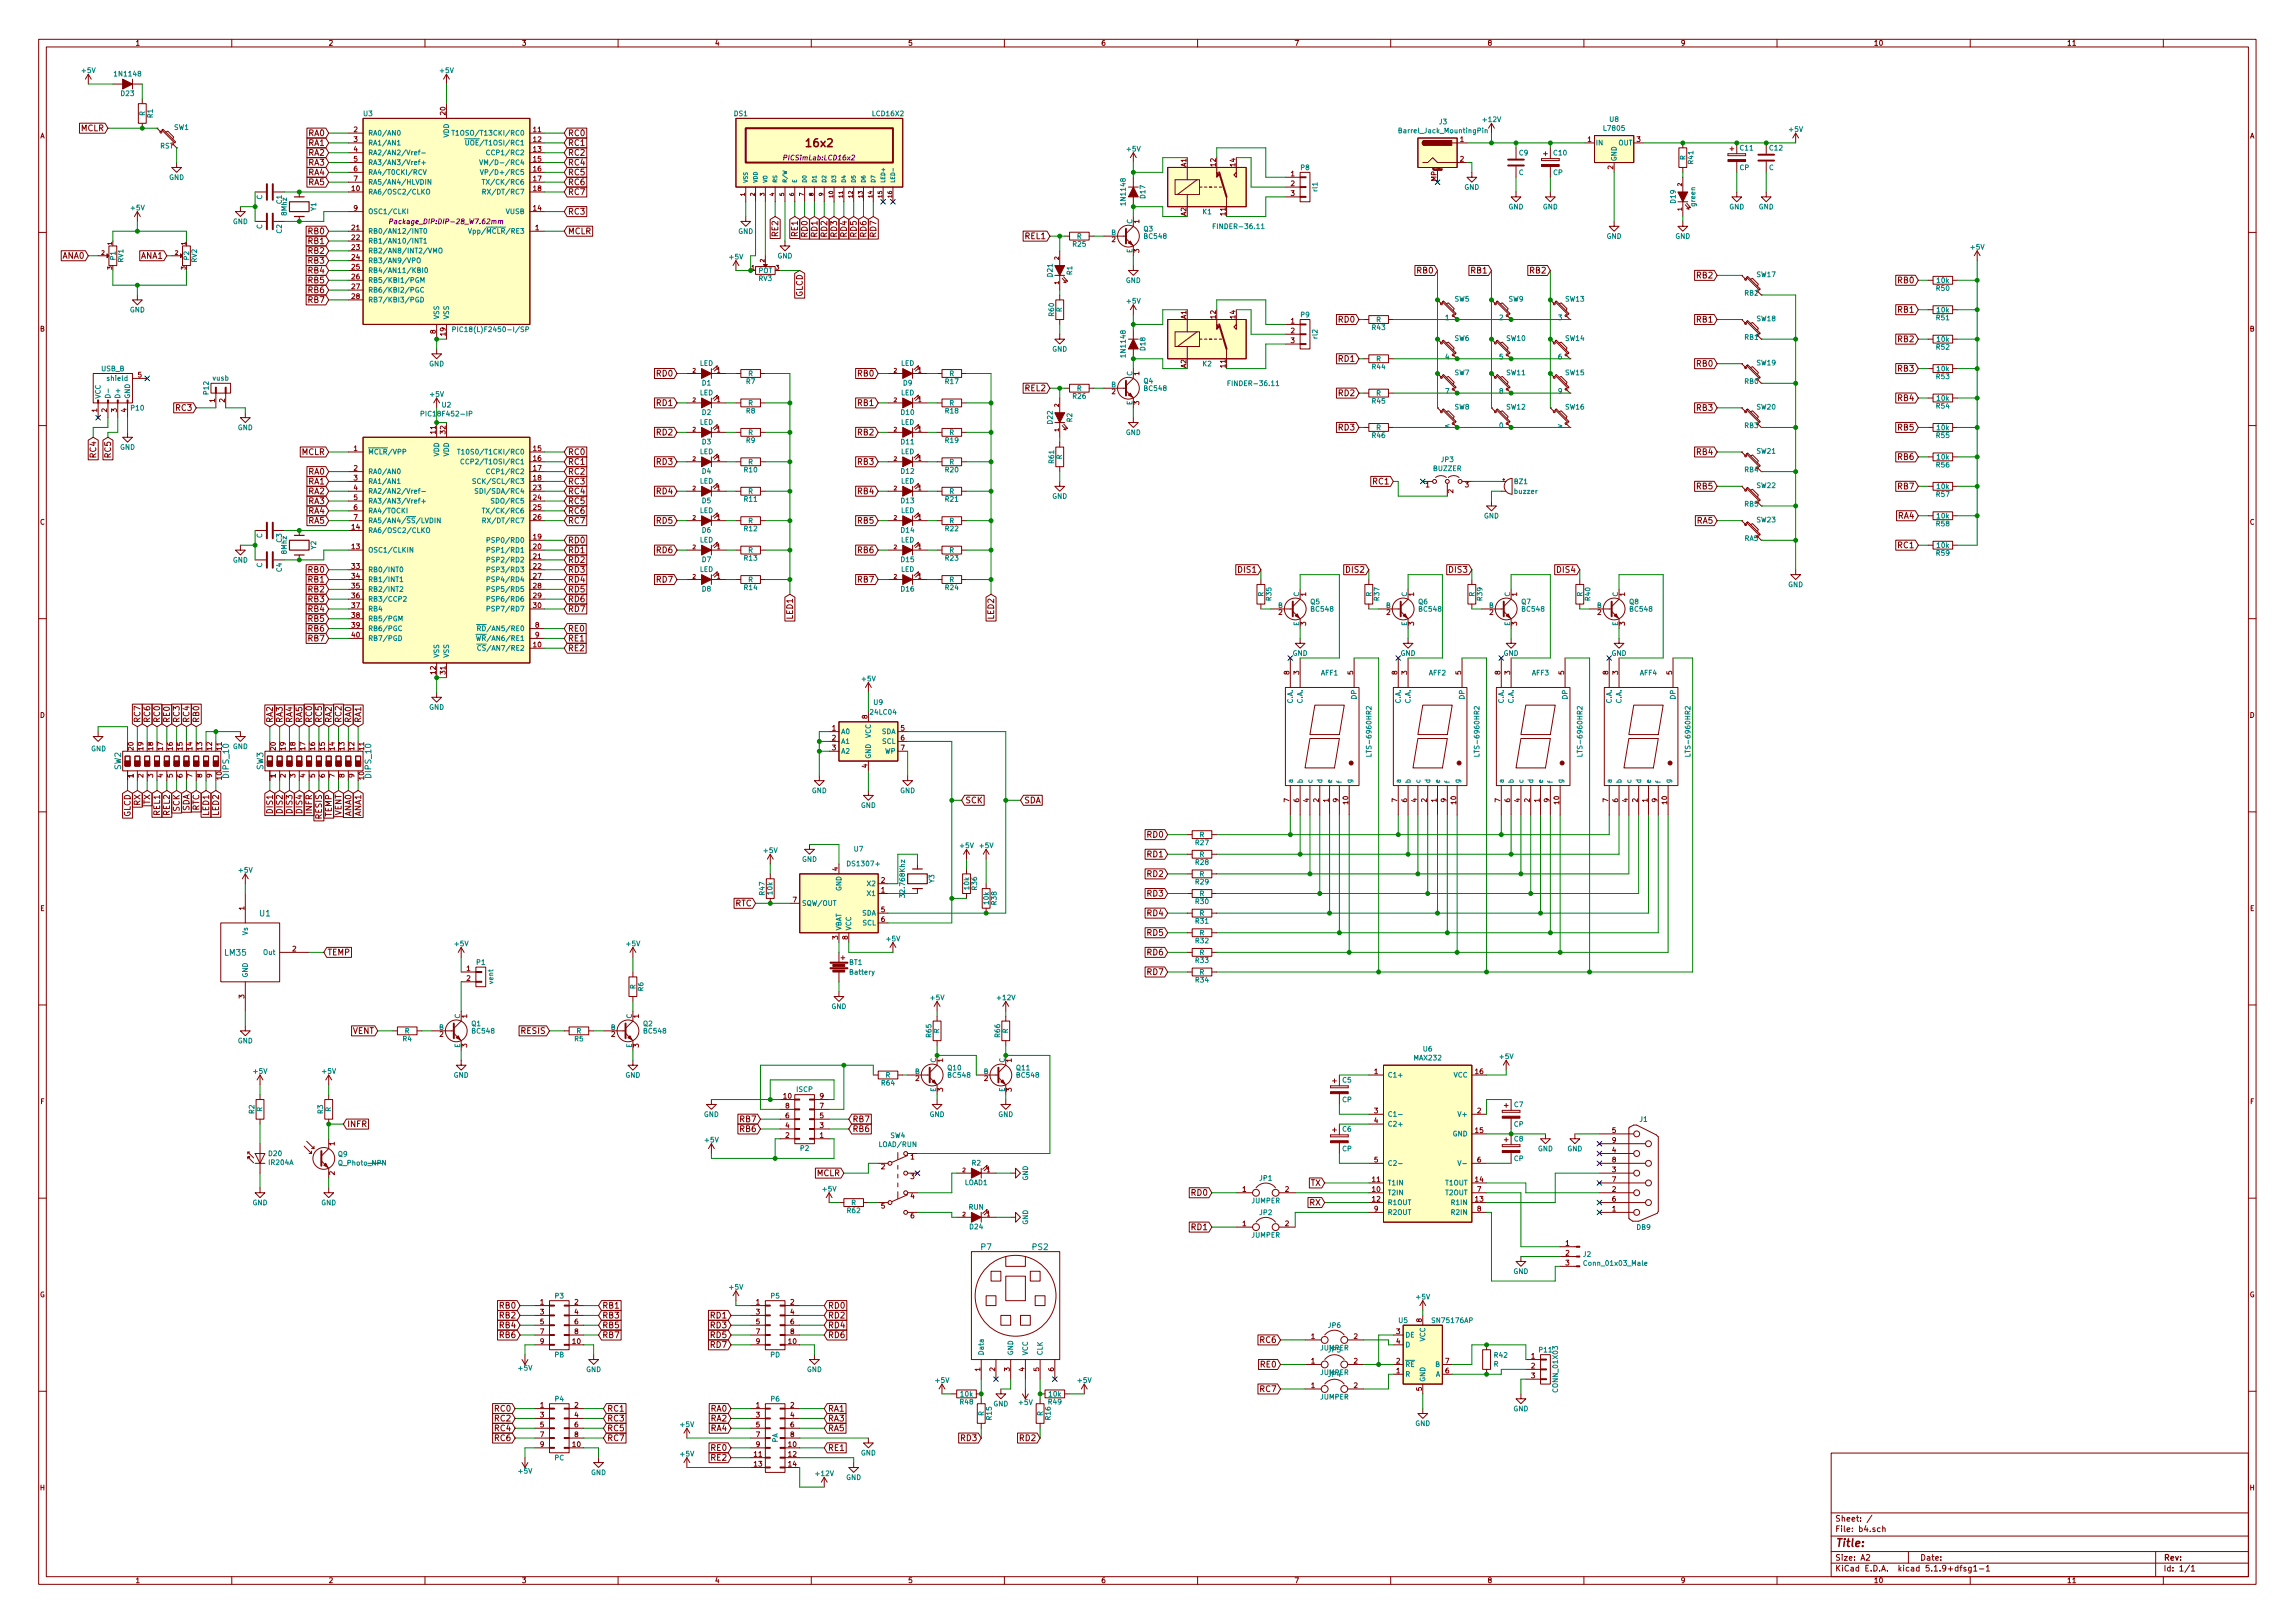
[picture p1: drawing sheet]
<svg xmlns="http://www.w3.org/2000/svg" width="594mm" height="420mm" viewBox="0 0 594 420" stroke-linecap="round" stroke-linejoin="round" font-family="sans-serif">
<defs><g id="words">
<g font-size="2.8" fill="#840000">
<text x="208.9" y="38.1">16x2</text>
<text x="475" y="400.4">Title:</text>
</g>
<g font-size="2.1" fill="#840000">
<text x="20.9" y="34">MCLR</text>
<text x="79.9" y="35.2">RA0</text>
<text x="147" y="35.2">RC0</text>
<text x="79.9" y="37.8">RA1</text>
<text x="79.9" y="40.3">RA2</text>
<text x="147" y="37.8">RC1</text>
<text x="147" y="40.3">RC2</text>
<text x="79.9" y="42.8">RA3</text>
<text x="79.9" y="45.4">RA4</text>
<text x="79.9" y="47.9">RA5</text>
<text x="147" y="47.9">RC6</text>
<text x="147" y="45.4">RC5</text>
<text x="147" y="42.8">RC4</text>
<text x="147" y="50.5">RC7</text>
<text x="147" y="55.5">RC3</text>
<text x="79.9" y="60.6">RB0</text>
<text x="79.9" y="63.2">RB1</text>
<text x="79.9" y="65.7">RB2</text>
<text x="147" y="60.6">MCLR</text>
<text x="201.4" y="61.1" transform="rotate(-90 201.4 61.1)">RE2</text>
<text x="206.5" y="61.1" transform="rotate(-90 206.5 61.1)">RE1</text>
<text x="209" y="61.2" transform="rotate(-90 209 61.2)">RD0</text>
<text x="211.6" y="61.2" transform="rotate(-90 211.6 61.2)">RD1</text>
<text x="214.1" y="61.2" transform="rotate(-90 214.1 61.2)">RD2</text>
<text x="216.7" y="61.2" transform="rotate(-90 216.7 61.2)">RD3</text>
<text x="219.2" y="61.2" transform="rotate(-90 219.2 61.2)">RD4</text>
<text x="221.7" y="61.2" transform="rotate(-90 221.7 61.2)">RD5</text>
<text x="224.3" y="61.2" transform="rotate(-90 224.3 61.2)">RD6</text>
<text x="226.8" y="61.2" transform="rotate(-90 226.8 61.2)">RD7</text>
<text x="265.4" y="61.9">REL1</text>
<text x="16.2" y="67">ANA0</text>
<text x="36.5" y="67">ANA1</text>
<text x="79.9" y="70.8">RB4</text>
<text x="79.9" y="68.2">RB3</text>
<text x="367" y="70.8">RB0</text>
<text x="380.9" y="70.8">RB1</text>
<text x="396.2" y="70.8">RB2</text>
<text x="79.9" y="75.9">RB6</text>
<text x="79.9" y="73.3">RB5</text>
<text x="207.8" y="77" transform="rotate(-90 207.8 77)">GLCD</text>
<text x="439.3" y="72.1">RB2</text>
<text x="491.4" y="73.3">RB0</text>
<text x="79.9" y="78.4">RB7</text>
<text x="346.6" y="83.5">RD0</text>
<text x="439.3" y="83.5">RB1</text>
<text x="491.4" y="80.9">RB1</text>
<text x="491.4" y="88.6">RB2</text>
<text x="346.6" y="93.6">RD1</text>
<text x="439.3" y="94.9">RB0</text>
<text x="170.1" y="97.5">RD0</text>
<text x="222.2" y="97.5">RB0</text>
<text x="265.4" y="101.3">REL2</text>
<text x="491.4" y="96.2">RB3</text>
<text x="45.6" y="106.3">RC3</text>
<text x="170.1" y="105.1">RD1</text>
<text x="222.2" y="105.1">RB1</text>
<text x="346.6" y="102.5">RD2</text>
<text x="439.3" y="106.3">RB3</text>
<text x="491.4" y="103.8">RB4</text>
<text x="170.1" y="112.7">RD2</text>
<text x="222.2" y="112.7">RB2</text>
<text x="346.6" y="111.4">RD3</text>
<text x="491.4" y="111.4">RB5</text>
<text x="24.9" y="118.4" transform="rotate(-90 24.9 118.4)">RC4</text>
<text x="28.7" y="118.4" transform="rotate(-90 28.7 118.4)">RC5</text>
<text x="78.1" y="117.8">MCLR</text>
<text x="147" y="117.8">RC0</text>
<text x="439.3" y="117.8">RB4</text>
<text x="491.4" y="119">RB6</text>
<text x="79.9" y="122.9">RA0</text>
<text x="79.9" y="125.4">RA1</text>
<text x="147" y="120.3">RC1</text>
<text x="147" y="122.9">RC2</text>
<text x="147" y="125.4">RC3</text>
<text x="170.1" y="120.3">RD3</text>
<text x="222.2" y="120.3">RB3</text>
<text x="355.5" y="125.4">RC1</text>
<text x="79.9" y="127.9">RA2</text>
<text x="79.9" y="130.5">RA3</text>
<text x="147" y="127.9">RC4</text>
<text x="147" y="130.5">RC5</text>
<text x="170.1" y="127.9">RD4</text>
<text x="222.2" y="127.9">RB4</text>
<text x="439.3" y="126.7">RB5</text>
<text x="491.4" y="126.7">RB7</text>
<text x="79.9" y="133">RA4</text>
<text x="79.9" y="135.6">RA5</text>
<text x="147" y="133">RC6</text>
<text x="147" y="135.6">RC7</text>
<text x="170.1" y="135.6">RD5</text>
<text x="222.2" y="135.6">RB5</text>
<text x="439.3" y="135.6">RA5</text>
<text x="491.4" y="134.3">RA4</text>
<text x="147" y="143.2">RD1</text>
<text x="147" y="140.6">RD0</text>
<text x="170.1" y="143.2">RD6</text>
<text x="222.2" y="143.2">RB6</text>
<text x="491.4" y="141.9">RC1</text>
<text x="79.9" y="148.3">RB0</text>
<text x="147" y="145.7">RD2</text>
<text x="147" y="148.3">RD3</text>
<text x="320.8" y="148.3">DIS1</text>
<text x="348.7" y="148.3">DIS2</text>
<text x="375.4" y="148.3">DIS3</text>
<text x="403.3" y="148.3">DIS4</text>
<text x="79.9" y="150.8">RB1</text>
<text x="79.9" y="153.3">RB2</text>
<text x="79.9" y="155.9">RB3</text>
<text x="147" y="155.9">RD6</text>
<text x="147" y="153.3">RD5</text>
<text x="147" y="150.8">RD4</text>
<text x="170.1" y="150.8">RD7</text>
<text x="222.2" y="150.8">RB7</text>
<text x="79.9" y="161">RB5</text>
<text x="79.9" y="158.4">RB4</text>
<text x="147" y="158.4">RD7</text>
<text x="205.2" y="160.2" transform="rotate(-90 205.2 160.2)">LED1</text>
<text x="257.3" y="160.2" transform="rotate(-90 257.3 160.2)">LED2</text>
<text x="79.9" y="163.5">RB6</text>
<text x="79.9" y="166">RB7</text>
<text x="147" y="166">RE1</text>
<text x="147" y="163.5">RE0</text>
<text x="147" y="168.6">RE2</text>
<text x="36.3" y="187.2" transform="rotate(-90 36.3 187.2)">RC7</text>
<text x="38.9" y="187.2" transform="rotate(-90 38.9 187.2)">RC6</text>
<text x="41.4" y="187.2" transform="rotate(-90 41.4 187.2)">RC0</text>
<text x="43.9" y="187.2" transform="rotate(-90 43.9 187.2)">RE0</text>
<text x="46.5" y="187.2" transform="rotate(-90 46.5 187.2)">RC3</text>
<text x="49" y="187.2" transform="rotate(-90 49 187.2)">RC4</text>
<text x="51.6" y="187.2" transform="rotate(-90 51.6 187.2)">RB0</text>
<text x="70.6" y="187.2" transform="rotate(-90 70.6 187.2)">RA2</text>
<text x="73.2" y="187.2" transform="rotate(-90 73.2 187.2)">RA3</text>
<text x="75.7" y="187.2" transform="rotate(-90 75.7 187.2)">RA4</text>
<text x="78.2" y="187.2" transform="rotate(-90 78.2 187.2)">RA5</text>
<text x="80.8" y="187.2" transform="rotate(-90 80.8 187.2)">RC0</text>
<text x="83.3" y="187.2" transform="rotate(-90 83.3 187.2)">RC5</text>
<text x="85.9" y="187.2" transform="rotate(-90 85.9 187.2)">RA2</text>
<text x="88.4" y="187.2" transform="rotate(-90 88.4 187.2)">RC2</text>
<text x="90.9" y="187.2" transform="rotate(-90 90.9 187.2)">RA0</text>
<text x="93.5" y="187.2" transform="rotate(-90 93.5 187.2)">RA1</text>
<text x="36.3" y="208.5" transform="rotate(-90 36.3 208.5)">RX</text>
<text x="38.9" y="208.3" transform="rotate(-90 38.9 208.3)">TX</text>
<text x="51.6" y="209.9" transform="rotate(-90 51.6 209.9)">RTC</text>
<text x="249.8" y="207.9">SCK</text>
<text x="265.1" y="207.9">SDA</text>
<text x="33.8" y="211.6" transform="rotate(-90 33.8 211.6)">GLCD</text>
<text x="41.4" y="211" transform="rotate(-90 41.4 211)">REL1</text>
<text x="43.9" y="211" transform="rotate(-90 43.9 211)">REL2</text>
<text x="46.5" y="210" transform="rotate(-90 46.5 210)">SCK</text>
<text x="49" y="210" transform="rotate(-90 49 210)">SDA</text>
<text x="54.1" y="211" transform="rotate(-90 54.1 211)">LED1</text>
<text x="56.6" y="211" transform="rotate(-90 56.6 211)">LED2</text>
<text x="70.6" y="210.3" transform="rotate(-90 70.6 210.3)">DIS1</text>
<text x="73.2" y="210.3" transform="rotate(-90 73.2 210.3)">DIS2</text>
<text x="75.7" y="210.3" transform="rotate(-90 75.7 210.3)">DIS3</text>
<text x="78.2" y="210.3" transform="rotate(-90 78.2 210.3)">DIS4</text>
<text x="80.8" y="210.5" transform="rotate(-90 80.8 210.5)">INFR</text>
<text x="83.3" y="211.9" transform="rotate(-90 83.3 211.9)">RESIS</text>
<text x="85.9" y="211.4" transform="rotate(-90 85.9 211.4)">TEMP</text>
<text x="88.4" y="211.2" transform="rotate(-90 88.4 211.2)">VENT</text>
<text x="90.9" y="211.3" transform="rotate(-90 90.9 211.3)">ANA0</text>
<text x="93.5" y="211.3" transform="rotate(-90 93.5 211.3)">ANA1</text>
<text x="297.1" y="221.9">RD1</text>
<text x="297.1" y="216.8">RD0</text>
<text x="297.1" y="227">RD2</text>
<text x="297.1" y="232.1">RD3</text>
<text x="190.3" y="234.6">RTC</text>
<text x="297.1" y="237.2">RD4</text>
<text x="297.1" y="242.2">RD5</text>
<text x="84.7" y="247.3">TEMP</text>
<text x="297.1" y="247.3">RD6</text>
<text x="297.1" y="252.4">RD7</text>
<text x="91.2" y="267.6">VENT</text>
<text x="135" y="267.6">RESIS</text>
<text x="89.8" y="291.8">INFR</text>
<text x="191.7" y="293">RB6</text>
<text x="191.7" y="290.5">RB7</text>
<text x="220.6" y="293">RB6</text>
<text x="220.6" y="290.5">RB7</text>
<text x="211.4" y="304.5">MCLR</text>
<text x="308.5" y="309.5">RD0</text>
<text x="339.3" y="307">TX</text>
<text x="339" y="312.1">RX</text>
<text x="308.5" y="318.4">RD1</text>
<text x="129.5" y="338.8">RB0</text>
<text x="129.5" y="341.3">RB2</text>
<text x="155.9" y="338.8">RB1</text>
<text x="155.9" y="341.3">RB3</text>
<text x="184.1" y="341.3">RD1</text>
<text x="214.3" y="341.3">RD2</text>
<text x="214.3" y="338.8">RD0</text>
<text x="129.5" y="346.4">RB6</text>
<text x="129.5" y="343.8">RB4</text>
<text x="155.9" y="346.4">RB7</text>
<text x="155.9" y="343.8">RB5</text>
<text x="184.1" y="346.4">RD5</text>
<text x="184.1" y="343.8">RD3</text>
<text x="214.3" y="346.4">RD6</text>
<text x="214.3" y="343.8">RD4</text>
<text x="326.3" y="347.6">RC6</text>
<text x="184.1" y="348.9">RD7</text>
<text x="326.4" y="354">RE0</text>
<text x="128.2" y="365.4">RC0</text>
<text x="157.1" y="365.4">RC1</text>
<text x="184.1" y="365.4">RA0</text>
<text x="214.3" y="365.4">RA1</text>
<text x="326.3" y="360.3">RC7</text>
<text x="128.2" y="370.5">RC4</text>
<text x="128.2" y="368">RC2</text>
<text x="157.1" y="370.5">RC5</text>
<text x="157.1" y="368">RC3</text>
<text x="184.1" y="370.5">RA4</text>
<text x="184.1" y="368">RA2</text>
<text x="214.3" y="370.5">RA5</text>
<text x="214.3" y="368">RA3</text>
<text x="128.2" y="373">RC6</text>
<text x="157.1" y="373">RC7</text>
<text x="184.2" y="375.6">RE0</text>
<text x="214.3" y="375.6">RE1</text>
<text x="248.8" y="373">RD3</text>
<text x="264.1" y="373">RD2</text>
<text x="184.2" y="378.1">RE2</text>
<text x="475" y="393.9">Sheet: /</text>
<text x="475" y="396.6">File: b4.sch</text>
<text x="475" y="406.8">KiCad E.D.A. kicad 5.1.9+dfsg1-1</text>
<text x="475" y="404">Size: A2</text>
<text x="497" y="404">Date:</text>
<text x="560" y="404">Rev:</text>
<text x="560" y="406.8">Id: 1/1</text>
</g>
<g font-size="2.1" fill="#008484">
<text x="31.3" y="199.3" transform="rotate(-90 31.3 199.3)">SW2</text>
<text x="59.3" y="201.3" transform="rotate(-90 59.3 201.3)">DIPS_10</text>
<text x="68.1" y="199.3" transform="rotate(-90 68.1 199.3)">SW3</text>
<text x="96.1" y="201.3" transform="rotate(-90 96.1 201.3)">DIPS_10</text>
<text x="67.2" y="237.2">U1</text>
<text x="58.2" y="247.4">LM35</text>
<text x="254" y="323.6">P7</text>
<text x="267.2" y="323.6">PS2</text>
</g>
<g font-size="1.8" fill="#840000">
<text x="35" y="11.8">1</text>
<text x="85" y="11.8">2</text>
<text x="135" y="11.8">3</text>
<text x="185" y="11.8">4</text>
<text x="235" y="11.8">5</text>
<text x="285" y="11.8">6</text>
<text x="335" y="11.8">7</text>
<text x="385" y="11.8">8</text>
<text x="435" y="11.8">9</text>
<text x="485" y="11.8">10</text>
<text x="535" y="11.8">11</text>
<text x="115.3" y="29.7" transform="rotate(-90 115.3 29.7)">20</text>
<text x="10.4" y="35.8">A</text>
<text x="91.6" y="34.2">2</text>
<text x="138.1" y="34.2">11</text>
<text x="582.4" y="35.8">A</text>
<text x="91.6" y="36.7">3</text>
<text x="91.6" y="39.3">4</text>
<text x="91.6" y="41.8">5</text>
<text x="138.1" y="36.7">12</text>
<text x="138.1" y="39.3">13</text>
<text x="138.1" y="41.8">15</text>
<text x="378" y="36.7">1</text>
<text x="378" y="41.8">2</text>
<text x="411" y="36.7">1</text>
<text x="423.7" y="36.7">3</text>
<text x="91.6" y="44.4">6</text>
<text x="91.6" y="46.9">7</text>
<text x="138.1" y="44.4">16</text>
<text x="138.1" y="46.9">17</text>
<text x="307.1" y="43.2" transform="rotate(-90 307.1 43.2)">A1</text>
<text x="314.7" y="43" transform="rotate(-90 314.7 43)">12</text>
<text x="319.8" y="43" transform="rotate(-90 319.8 43)">14</text>
<text x="334.2" y="45.6">1</text>
<text x="371.9" y="47" transform="rotate(-90 371.9 47)">MP</text>
<text x="417.6" y="43.8" transform="rotate(-90 417.6 43.8)">2</text>
<text x="91.1" y="49.4">10</text>
<text x="138.1" y="49.4">18</text>
<text x="334.2" y="48.2">2</text>
<text x="334.2" y="50.7">3</text>
<text x="91.1" y="59.6">21</text>
<text x="91.6" y="54.5">9</text>
<text x="138.1" y="54.5">14</text>
<text x="138.6" y="59.6">1</text>
<text x="294.9" y="57.8" transform="rotate(-90 294.9 57.8)">1</text>
<text x="307.1" y="55.9" transform="rotate(-90 307.1 55.9)">A2</text>
<text x="317.2" y="55.7" transform="rotate(-90 317.2 55.7)">11</text>
<text x="91.1" y="62.1">22</text>
<text x="91.1" y="64.7">23</text>
<text x="287.8" y="62.7">2</text>
<text x="294.9" y="65.4" transform="rotate(-90 294.9 65.4)">3</text>
<text x="91.1" y="67.2">24</text>
<text x="91.1" y="69.8">25</text>
<text x="91.1" y="72.3">26</text>
<text x="91.1" y="74.8">27</text>
<text x="91.1" y="77.4">28</text>
<text x="307.1" y="82.6" transform="rotate(-90 307.1 82.6)">A1</text>
<text x="314.7" y="82.4" transform="rotate(-90 314.7 82.4)">12</text>
<text x="319.8" y="82.4" transform="rotate(-90 319.8 82.4)">14</text>
<text x="334.2" y="83.7">1</text>
<text x="10.4" y="85.8">B</text>
<text x="112.8" y="86.4" transform="rotate(-90 112.8 86.4)">8</text>
<text x="115.3" y="86.9" transform="rotate(-90 115.3 86.9)">19</text>
<text x="334.2" y="86.3">2</text>
<text x="334.2" y="88.8">3</text>
<text x="582.4" y="85.8">B</text>
<text x="307.1" y="95.3" transform="rotate(-90 307.1 95.3)">A2</text>
<text x="317.2" y="95.1" transform="rotate(-90 317.2 95.1)">11</text>
<text x="35.7" y="97.7">5</text>
<text x="294.9" y="97.2" transform="rotate(-90 294.9 97.2)">1</text>
<text x="25.1" y="106.7" transform="rotate(-90 25.1 106.7)">1</text>
<text x="27.7" y="106.7" transform="rotate(-90 27.7 106.7)">2</text>
<text x="30.2" y="106.7" transform="rotate(-90 30.2 106.7)">3</text>
<text x="32.8" y="106.7" transform="rotate(-90 32.8 106.7)">4</text>
<text x="55.6" y="104.2" transform="rotate(-90 55.6 104.2)">1</text>
<text x="58.2" y="104.2" transform="rotate(-90 58.2 104.2)">2</text>
<text x="287.8" y="102">2</text>
<text x="294.9" y="104.8" transform="rotate(-90 294.9 104.8)">3</text>
<text x="112.8" y="112.3" transform="rotate(-90 112.8 112.3)">11</text>
<text x="115.3" y="112.3" transform="rotate(-90 115.3 112.3)">32</text>
<text x="91.6" y="116.8">1</text>
<text x="138.1" y="116.8">15</text>
<text x="138.1" y="119.3">16</text>
<text x="91.6" y="121.8">2</text>
<text x="91.6" y="124.4">3</text>
<text x="138.1" y="121.8">17</text>
<text x="138.1" y="124.4">18</text>
<text x="91.6" y="126.9">4</text>
<text x="91.6" y="129.5">5</text>
<text x="91.6" y="132">6</text>
<text x="138.1" y="126.9">23</text>
<text x="138.1" y="129.5">24</text>
<text x="138.1" y="132">25</text>
<text x="369.1" y="126.2">1</text>
<text x="376.2" y="127.7" transform="rotate(-90 376.2 127.7)">2</text>
<text x="379.2" y="126.2">3</text>
<text x="10.4" y="135.8">C</text>
<text x="91.1" y="137.1">14</text>
<text x="91.6" y="134.5">7</text>
<text x="138.1" y="134.5">26</text>
<text x="582.4" y="135.8">C</text>
<text x="91.1" y="142.2">13</text>
<text x="138.1" y="139.6">19</text>
<text x="138.1" y="142.2">20</text>
<text x="91.1" y="147.2">33</text>
<text x="91.1" y="149.8">34</text>
<text x="138.1" y="144.7">21</text>
<text x="138.1" y="147.2">22</text>
<text x="138.1" y="149.8">27</text>
<text x="91.1" y="152.3">35</text>
<text x="91.1" y="154.9">36</text>
<text x="138.1" y="152.3">28</text>
<text x="138.1" y="154.9">29</text>
<text x="338.1" y="154.3" transform="rotate(-90 338.1 154.3)">1</text>
<text x="366" y="154.3" transform="rotate(-90 366 154.3)">1</text>
<text x="392.7" y="154.3" transform="rotate(-90 392.7 154.3)">1</text>
<text x="420.6" y="154.3" transform="rotate(-90 420.6 154.3)">1</text>
<text x="91.1" y="157.4">37</text>
<text x="91.1" y="159.9">38</text>
<text x="138.1" y="157.4">30</text>
<text x="331" y="159.2">2</text>
<text x="338.1" y="161.9" transform="rotate(-90 338.1 161.9)">3</text>
<text x="358.9" y="159.2">2</text>
<text x="366" y="161.9" transform="rotate(-90 366 161.9)">3</text>
<text x="385.6" y="159.2">2</text>
<text x="392.7" y="161.9" transform="rotate(-90 392.7 161.9)">3</text>
<text x="413.5" y="159.2">2</text>
<text x="420.6" y="161.9" transform="rotate(-90 420.6 161.9)">3</text>
<text x="91.1" y="162.5">39</text>
<text x="91.1" y="165">40</text>
<text x="138.1" y="167.6">10</text>
<text x="138.6" y="162.5">8</text>
<text x="138.6" y="165">9</text>
<text x="112.8" y="174.5" transform="rotate(-90 112.8 174.5)">12</text>
<text x="115.3" y="174.5" transform="rotate(-90 115.3 174.5)">31</text>
<text x="333.8" y="174.6" transform="rotate(-90 333.8 174.6)">8</text>
<text x="336.3" y="174.6" transform="rotate(-90 336.3 174.6)">3</text>
<text x="350.3" y="174.6" transform="rotate(-90 350.3 174.6)">5</text>
<text x="361.7" y="174.6" transform="rotate(-90 361.7 174.6)">8</text>
<text x="364.2" y="174.6" transform="rotate(-90 364.2 174.6)">3</text>
<text x="378.2" y="174.6" transform="rotate(-90 378.2 174.6)">5</text>
<text x="388.4" y="174.6" transform="rotate(-90 388.4 174.6)">8</text>
<text x="390.9" y="174.6" transform="rotate(-90 390.9 174.6)">3</text>
<text x="404.9" y="174.6" transform="rotate(-90 404.9 174.6)">5</text>
<text x="416.3" y="174.6" transform="rotate(-90 416.3 174.6)">8</text>
<text x="418.8" y="174.6" transform="rotate(-90 418.8 174.6)">3</text>
<text x="432.8" y="174.6" transform="rotate(-90 432.8 174.6)">5</text>
<text x="10.4" y="185.8">D</text>
<text x="582.4" y="185.8">D</text>
<text x="215.4" y="189.1">1</text>
<text x="215.4" y="191.7">2</text>
<text x="224.5" y="186.1" transform="rotate(-90 224.5 186.1)">8</text>
<text x="233.2" y="189.1">5</text>
<text x="233.2" y="191.7">6</text>
<text x="34.5" y="194.2" transform="rotate(-90 34.5 194.2)">20</text>
<text x="37.1" y="194.2" transform="rotate(-90 37.1 194.2)">19</text>
<text x="39.6" y="194.2" transform="rotate(-90 39.6 194.2)">18</text>
<text x="42.2" y="194.2" transform="rotate(-90 42.2 194.2)">17</text>
<text x="44.7" y="194.2" transform="rotate(-90 44.7 194.2)">16</text>
<text x="47.2" y="194.2" transform="rotate(-90 47.2 194.2)">15</text>
<text x="49.8" y="194.2" transform="rotate(-90 49.8 194.2)">14</text>
<text x="52.3" y="194.2" transform="rotate(-90 52.3 194.2)">13</text>
<text x="54.9" y="194.2" transform="rotate(-90 54.9 194.2)">12</text>
<text x="57.4" y="194.2" transform="rotate(-90 57.4 194.2)">11</text>
<text x="71.4" y="194.2" transform="rotate(-90 71.4 194.2)">20</text>
<text x="73.9" y="194.2" transform="rotate(-90 73.9 194.2)">19</text>
<text x="76.5" y="194.2" transform="rotate(-90 76.5 194.2)">18</text>
<text x="79" y="194.2" transform="rotate(-90 79 194.2)">17</text>
<text x="81.5" y="194.2" transform="rotate(-90 81.5 194.2)">16</text>
<text x="84.1" y="194.2" transform="rotate(-90 84.1 194.2)">15</text>
<text x="86.6" y="194.2" transform="rotate(-90 86.6 194.2)">14</text>
<text x="89.2" y="194.2" transform="rotate(-90 89.2 194.2)">13</text>
<text x="91.7" y="194.2" transform="rotate(-90 91.7 194.2)">12</text>
<text x="94.2" y="194.2" transform="rotate(-90 94.2 194.2)">11</text>
<text x="215.4" y="194.2">3</text>
<text x="233.2" y="194.2">7</text>
<text x="34.5" y="201.3" transform="rotate(-90 34.5 201.3)">1</text>
<text x="37.1" y="201.3" transform="rotate(-90 37.1 201.3)">2</text>
<text x="39.6" y="201.3" transform="rotate(-90 39.6 201.3)">3</text>
<text x="42.2" y="201.3" transform="rotate(-90 42.2 201.3)">4</text>
<text x="44.7" y="201.3" transform="rotate(-90 44.7 201.3)">5</text>
<text x="47.2" y="201.3" transform="rotate(-90 47.2 201.3)">6</text>
<text x="49.8" y="201.3" transform="rotate(-90 49.8 201.3)">7</text>
<text x="52.3" y="201.3" transform="rotate(-90 52.3 201.3)">8</text>
<text x="54.9" y="201.3" transform="rotate(-90 54.9 201.3)">9</text>
<text x="57.4" y="201.8" transform="rotate(-90 57.4 201.8)">10</text>
<text x="71.4" y="201.3" transform="rotate(-90 71.4 201.3)">1</text>
<text x="73.9" y="201.3" transform="rotate(-90 73.9 201.3)">2</text>
<text x="76.5" y="201.3" transform="rotate(-90 76.5 201.3)">3</text>
<text x="79" y="201.3" transform="rotate(-90 79 201.3)">4</text>
<text x="81.5" y="201.3" transform="rotate(-90 81.5 201.3)">5</text>
<text x="84.1" y="201.3" transform="rotate(-90 84.1 201.3)">6</text>
<text x="86.6" y="201.3" transform="rotate(-90 86.6 201.3)">7</text>
<text x="89.2" y="201.3" transform="rotate(-90 89.2 201.3)">8</text>
<text x="91.7" y="201.3" transform="rotate(-90 91.7 201.3)">9</text>
<text x="94.2" y="201.8" transform="rotate(-90 94.2 201.8)">10</text>
<text x="224.5" y="198.8" transform="rotate(-90 224.5 198.8)">4</text>
<text x="333.8" y="207.7" transform="rotate(-90 333.8 207.7)">7</text>
<text x="336.3" y="207.7" transform="rotate(-90 336.3 207.7)">6</text>
<text x="338.8" y="207.7" transform="rotate(-90 338.8 207.7)">4</text>
<text x="341.4" y="207.7" transform="rotate(-90 341.4 207.7)">2</text>
<text x="343.9" y="207.7" transform="rotate(-90 343.9 207.7)">1</text>
<text x="346.5" y="207.7" transform="rotate(-90 346.5 207.7)">9</text>
<text x="349" y="208.1" transform="rotate(-90 349 208.1)">10</text>
<text x="361.7" y="207.7" transform="rotate(-90 361.7 207.7)">7</text>
<text x="364.2" y="207.7" transform="rotate(-90 364.2 207.7)">6</text>
<text x="366.8" y="207.7" transform="rotate(-90 366.8 207.7)">4</text>
<text x="369.3" y="207.7" transform="rotate(-90 369.3 207.7)">2</text>
<text x="371.9" y="207.7" transform="rotate(-90 371.9 207.7)">1</text>
<text x="374.4" y="207.7" transform="rotate(-90 374.4 207.7)">9</text>
<text x="376.9" y="208.1" transform="rotate(-90 376.9 208.1)">10</text>
<text x="388.4" y="207.7" transform="rotate(-90 388.4 207.7)">7</text>
<text x="390.9" y="207.7" transform="rotate(-90 390.9 207.7)">6</text>
<text x="393.4" y="207.7" transform="rotate(-90 393.4 207.7)">4</text>
<text x="396" y="207.7" transform="rotate(-90 396 207.7)">2</text>
<text x="398.5" y="207.7" transform="rotate(-90 398.5 207.7)">1</text>
<text x="401.1" y="207.7" transform="rotate(-90 401.1 207.7)">9</text>
<text x="403.6" y="208.1" transform="rotate(-90 403.6 208.1)">10</text>
<text x="416.3" y="207.7" transform="rotate(-90 416.3 207.7)">7</text>
<text x="418.8" y="207.7" transform="rotate(-90 418.8 207.7)">6</text>
<text x="421.4" y="207.7" transform="rotate(-90 421.4 207.7)">4</text>
<text x="423.9" y="207.7" transform="rotate(-90 423.9 207.7)">2</text>
<text x="426.5" y="207.7" transform="rotate(-90 426.5 207.7)">1</text>
<text x="429" y="207.7" transform="rotate(-90 429 207.7)">9</text>
<text x="431.5" y="208.1" transform="rotate(-90 431.5 208.1)">10</text>
<text x="216.9" y="225.4" transform="rotate(-90 216.9 225.4)">4</text>
<text x="205.3" y="233.6">7</text>
<text x="228.1" y="231.1">1</text>
<text x="228.1" y="228.5">2</text>
<text x="10.4" y="235.8">E</text>
<text x="63.2" y="235.6" transform="rotate(-90 63.2 235.6)">1</text>
<text x="228.1" y="236.1">5</text>
<text x="228.1" y="238.7">6</text>
<text x="582.4" y="235.8">E</text>
<text x="216.9" y="243.2" transform="rotate(-90 216.9 243.2)">3</text>
<text x="219.5" y="243.2" transform="rotate(-90 219.5 243.2)">8</text>
<text x="75.7" y="246.3">2</text>
<text x="120.8" y="251.4">1</text>
<text x="120.8" y="253.9">2</text>
<text x="63.2" y="258.5" transform="rotate(-90 63.2 258.5)">3</text>
<text x="120.9" y="263.5" transform="rotate(-90 120.9 263.5)">1</text>
<text x="165.4" y="263.5" transform="rotate(-90 165.4 263.5)">1</text>
<text x="113.8" y="268.4">2</text>
<text x="158.3" y="268.4">2</text>
<text x="120.9" y="271.2" transform="rotate(-90 120.9 271.2)">3</text>
<text x="165.4" y="271.2" transform="rotate(-90 165.4 271.2)">3</text>
<text x="244.1" y="275" transform="rotate(-90 244.1 275)">1</text>
<text x="261.9" y="275" transform="rotate(-90 261.9 275)">1</text>
<text x="237" y="279.8">2</text>
<text x="254.8" y="279.8">2</text>
<text x="355.8" y="278">1</text>
<text x="381.9" y="278">16</text>
<text x="10.5" y="285.8">F</text>
<text x="202.9" y="284.4">10</text>
<text x="203.4" y="286.9">8</text>
<text x="212.2" y="286.9">7</text>
<text x="212.2" y="284.4">9</text>
<text x="244.1" y="282.6" transform="rotate(-90 244.1 282.6)">3</text>
<text x="261.9" y="282.6" transform="rotate(-90 261.9 282.6)">3</text>
<text x="582.5" y="285.8">F</text>
<text x="203.4" y="292">4</text>
<text x="203.4" y="289.5">6</text>
<text x="212.2" y="292">3</text>
<text x="212.2" y="289.5">5</text>
<text x="355.8" y="288.2">3</text>
<text x="355.8" y="290.7">4</text>
<text x="381.9" y="293.3">15</text>
<text x="382.4" y="288.2">2</text>
<text x="417.3" y="293.3">5</text>
<text x="86.6" y="296.6" transform="rotate(-90 86.6 296.6)">1</text>
<text x="203.4" y="294.6">2</text>
<text x="212.2" y="294.6">1</text>
<text x="417.3" y="298.4">4</text>
<text x="417.3" y="295.8">9</text>
<text x="86.6" y="304.2" transform="rotate(-90 86.6 304.2)">2</text>
<text x="228.1" y="302.7">2</text>
<text x="235.7" y="300.1">1</text>
<text x="235.7" y="305.2">3</text>
<text x="355.3" y="306">11</text>
<text x="355.8" y="300.9">5</text>
<text x="381.9" y="306">14</text>
<text x="382.4" y="300.9">6</text>
<text x="417.3" y="303.4">3</text>
<text x="417.3" y="306">7</text>
<text x="417.3" y="300.9">8</text>
<text x="235.7" y="310.3">4</text>
<text x="321.6" y="308.5">1</text>
<text x="332.7" y="308.5">2</text>
<text x="355.3" y="308.5">10</text>
<text x="355.3" y="311.1">12</text>
<text x="381.9" y="311.1">13</text>
<text x="382.4" y="308.5">7</text>
<text x="417.3" y="308.5">2</text>
<text x="417.3" y="311.1">6</text>
<text x="228.1" y="312.8">5</text>
<text x="235.7" y="315.4">6</text>
<text x="321.6" y="317.4">1</text>
<text x="332.7" y="317.4">2</text>
<text x="355.8" y="313.6">9</text>
<text x="382.4" y="313.6">8</text>
<text x="417.3" y="313.6">1</text>
<text x="405.3" y="322.5">1</text>
<text x="405.3" y="325">2</text>
<text x="405.3" y="327.6">3</text>
<text x="10.3" y="335.8">G</text>
<text x="582.3" y="335.8">G</text>
<text x="139.9" y="337.7">1</text>
<text x="139.9" y="340.3">3</text>
<text x="148.7" y="337.7">2</text>
<text x="148.7" y="340.3">4</text>
<text x="195.7" y="337.7">1</text>
<text x="195.7" y="340.3">3</text>
<text x="204.6" y="337.7">2</text>
<text x="204.6" y="340.3">4</text>
<text x="139.9" y="342.8">5</text>
<text x="139.9" y="345.4">7</text>
<text x="139.9" y="347.9">9</text>
<text x="148.3" y="347.9">10</text>
<text x="148.7" y="342.8">6</text>
<text x="148.7" y="345.4">8</text>
<text x="195.7" y="342.8">5</text>
<text x="195.7" y="345.4">7</text>
<text x="195.7" y="347.9">9</text>
<text x="204.1" y="347.9">10</text>
<text x="204.6" y="342.8">6</text>
<text x="204.6" y="345.4">8</text>
<text x="339.4" y="346.6">1</text>
<text x="350.5" y="346.6">2</text>
<text x="361.5" y="345.4">3</text>
<text x="361.5" y="347.9">4</text>
<text x="368" y="342.3" transform="rotate(-90 368 342.3)">8</text>
<text x="339.4" y="353">1</text>
<text x="350.5" y="353">2</text>
<text x="361.5" y="353">2</text>
<text x="374.2" y="353">7</text>
<text x="396.4" y="351.7">1</text>
<text x="253.7" y="355" transform="rotate(-90 253.7 355)">1</text>
<text x="257.6" y="355" transform="rotate(-90 257.6 355)">2</text>
<text x="261.4" y="355" transform="rotate(-90 261.4 355)">3</text>
<text x="265.2" y="355" transform="rotate(-90 265.2 355)">4</text>
<text x="269" y="355" transform="rotate(-90 269 355)">5</text>
<text x="272.8" y="355" transform="rotate(-90 272.8 355)">6</text>
<text x="339.4" y="359.3">1</text>
<text x="350.5" y="359.3">2</text>
<text x="361.5" y="355.5">1</text>
<text x="374.2" y="355.5">6</text>
<text x="396.4" y="354.2">2</text>
<text x="396.4" y="356.8">3</text>
<text x="139.9" y="364.4">1</text>
<text x="148.7" y="364.4">2</text>
<text x="195.7" y="364.4">1</text>
<text x="204.6" y="364.4">2</text>
<text x="368" y="360.1" transform="rotate(-90 368 360.1)">5</text>
<text x="139.9" y="366.9">3</text>
<text x="139.9" y="369.5">5</text>
<text x="148.7" y="366.9">4</text>
<text x="148.7" y="369.5">6</text>
<text x="195.7" y="366.9">3</text>
<text x="195.7" y="369.5">5</text>
<text x="204.6" y="366.9">4</text>
<text x="204.6" y="369.5">6</text>
<text x="139.9" y="372">7</text>
<text x="139.9" y="374.6">9</text>
<text x="148.3" y="374.6">10</text>
<text x="148.7" y="372">8</text>
<text x="195.2" y="377.1">11</text>
<text x="195.7" y="372">7</text>
<text x="195.7" y="374.6">9</text>
<text x="204.1" y="374.6">10</text>
<text x="204.1" y="377.1">12</text>
<text x="204.6" y="372">8</text>
<text x="195.2" y="379.6">13</text>
<text x="204.1" y="379.6">14</text>
<text x="10.4" y="385.8">H</text>
<text x="582.4" y="385.8">H</text>
<text x="35" y="409.8">1</text>
<text x="85" y="409.8">2</text>
<text x="135" y="409.8">3</text>
<text x="185" y="409.8">4</text>
<text x="235" y="409.8">5</text>
<text x="285" y="409.8">6</text>
<text x="335" y="409.8">7</text>
<text x="385" y="409.8">8</text>
<text x="435" y="409.8">9</text>
<text x="485" y="409.8">10</text>
<text x="535" y="409.8">11</text>
</g>
<g font-size="1.8" fill="#008484">
<text x="21.3" y="18.9">+5V</text>
<text x="29.9" y="19.8">1N1148</text>
<text x="114" y="18.9">+5V</text>
<text x="31.4" y="24.9">D23</text>
<text x="37.5" y="30" transform="rotate(-90 37.5 30)">R</text>
<text x="39.5" y="30.5" transform="rotate(-90 39.5 30.5)">R1</text>
<text x="45.1" y="33.6">SW1</text>
<text x="94.1" y="30.1">U3</text>
<text x="95.2" y="35.1">RA0/AN0</text>
<text x="116.2" y="35.7" transform="rotate(-90 116.2 35.7)">VDD</text>
<text x="119.3" y="35.1">T1OSO/T13CKI/RC0</text>
<text x="190.1" y="30.1">DS1</text>
<text x="226" y="30.1">LCD16X2</text>
<text x="362.7" y="34.5">Barrel_Jack_MountingPin</text>
<text x="372.6" y="32.2">J3</text>
<text x="384" y="31.6">+12V</text>
<text x="415.3" y="33.8">L7805</text>
<text x="416.7" y="31.5">U8</text>
<text x="463.2" y="34.1">+5V</text>
<text x="41.4" y="38.4">RST</text>
<text x="95.2" y="37.6">RA1/AN1</text>
<text x="95.2" y="40.2">RA2/AN2/Vref-</text>
<text x="122.4" y="37.6">UOE/T1OSI/RC1</text>
<text x="127.2" y="40.2">CCP1/RC2</text>
<text x="291.8" y="39.2">+5V</text>
<text x="393.3" y="40.2">C9</text>
<text x="402.2" y="40.2">C10</text>
<text x="413" y="37.6">IN</text>
<text x="418.5" y="41.8" transform="rotate(-90 418.5 41.8)">GND</text>
<text x="418.9" y="37.6">OUT</text>
<text x="436.3" y="41.4" transform="rotate(-90 436.3 41.4)">R</text>
<text x="450.5" y="39">C11</text>
<text x="458.1" y="39">C12</text>
<text x="43.8" y="46.6">GND</text>
<text x="95.2" y="42.7">RA3/AN3/Vref+</text>
<text x="95.2" y="45.3">RA4/T0CKI/RCV</text>
<text x="95.2" y="47.8">RA5/AN4/HLVDIN</text>
<text x="126.5" y="47.8">TX/CK/RC6</text>
<text x="126.7" y="45.3">VP/D+/RC5</text>
<text x="126.8" y="42.7">VM/D-/RC4</text>
<text x="336.8" y="44">P8</text>
<text x="393.1" y="45.3">C</text>
<text x="402.1" y="45.3">CP</text>
<text x="438.3" y="42.4" transform="rotate(-90 438.3 42.4)">R41</text>
<text x="450.3" y="44">CP</text>
<text x="457.9" y="44">C</text>
<text x="67.9" y="51.7" transform="rotate(-90 67.9 51.7)">C</text>
<text x="72.9" y="52.8" transform="rotate(-90 72.9 52.8)">C1</text>
<text x="95.2" y="50.3">RA6/OSC2/CLKO</text>
<text x="126.5" y="50.3">RX/DT/RC7</text>
<text x="291.4" y="52.8" transform="rotate(-90 291.4 52.8)">1N1148</text>
<text x="296.5" y="51.3" transform="rotate(-90 296.5 51.3)">D17</text>
<text x="341" y="49.5" transform="rotate(-90 341 49.5)">rl1</text>
<text x="379" y="49.1">GND</text>
<text x="433.8" y="52.6" transform="rotate(-90 433.8 52.6)">D19</text>
<text x="438.8" y="53.4" transform="rotate(-90 438.8 53.4)">green</text>
<text x="34" y="54.4">+5V</text>
<text x="60.3" y="58">GND</text>
<text x="67.9" y="59.3" transform="rotate(-90 67.9 59.3)">C</text>
<text x="74.2" y="55.7" transform="rotate(-90 74.2 55.7)">8Mhz</text>
<text x="81.8" y="54.6" transform="rotate(-90 81.8 54.6)">Y1</text>
<text x="95.2" y="55.4">OSC1/CLKI</text>
<text x="131" y="55.4">VUSB</text>
<text x="293.1" y="58" transform="rotate(-90 293.1 58)">C</text>
<text x="296.1" y="59.9">Q3</text>
<text x="311.4" y="55.5">K1</text>
<text x="314.8" y="59.3">FINDER-36.11</text>
<text x="390.5" y="54.2">GND</text>
<text x="399.4" y="54.2">GND</text>
<text x="447.6" y="54.2">GND</text>
<text x="455.2" y="54.2">GND</text>
<text x="72.9" y="60.4" transform="rotate(-90 72.9 60.4)">C2</text>
<text x="95.2" y="60.5">RB0/AN12/INT0</text>
<text x="95.2" y="63">RB1/AN10/INT1</text>
<text x="95.2" y="65.6">RB2/AN8/INT2/VMO</text>
<text x="123" y="60.5">Vpp/MCLR/RE3</text>
<text x="191.1" y="60.5">GND</text>
<text x="277.8" y="63.8">R25</text>
<text x="278.8" y="61.8">R</text>
<text x="287.7" y="60.9">B</text>
<text x="293.1" y="65.5" transform="rotate(-90 293.1 65.5)">E</text>
<text x="296.3" y="61.8">BC548</text>
<text x="415.9" y="61.8">GND</text>
<text x="433.7" y="61.8">GND</text>
<text x="510.2" y="64.6">+5V</text>
<text x="29.9" y="67.3" transform="rotate(-90 29.9 67.3)">P1</text>
<text x="31.9" y="67.9" transform="rotate(-90 31.9 67.9)">RV1</text>
<text x="48.9" y="67.3" transform="rotate(-90 48.9 67.3)">P2</text>
<text x="51" y="67.9" transform="rotate(-90 51 67.9)">RV2</text>
<text x="95.2" y="68.1">RB3/AN9/VPO</text>
<text x="95.2" y="70.7">RB4/AN11/KBI0</text>
<text x="188.9" y="67.1">+5V</text>
<text x="196.3" y="70.7">POT</text>
<text x="201.2" y="66.9">GND</text>
<text x="272.5" y="71.6" transform="rotate(-90 272.5 71.6)">D21</text>
<text x="277.5" y="71.1" transform="rotate(-90 277.5 71.1)">R1</text>
<text x="454.8" y="71.7">SW17</text>
<text x="95.2" y="73.2">RB5/KBI1/PGM</text>
<text x="95.2" y="75.7">RB6/KBI2/PGC</text>
<text x="196.4" y="72.7">RV3</text>
<text x="291.4" y="73.2">GND</text>
<text x="451.6" y="76.5">RB2</text>
<text x="501.3" y="75.3">R50</text>
<text x="501.4" y="73.2">10k</text>
<text x="33.6" y="80.9">GND</text>
<text x="95.2" y="78.3">RB7/KBI3/PGD</text>
<text x="113.7" y="82.7" transform="rotate(-90 113.7 82.7)">VSS</text>
<text x="116.2" y="82.7" transform="rotate(-90 116.2 82.7)">VSS</text>
<text x="272.8" y="81.8" transform="rotate(-90 272.8 81.8)">R60</text>
<text x="274.9" y="80.8" transform="rotate(-90 274.9 80.8)">R</text>
<text x="291.8" y="78.6">+5V</text>
<text x="336.8" y="82.1">P9</text>
<text x="356.2" y="83.4">R</text>
<text x="374.2" y="82.9">1</text>
<text x="376.6" y="78.1">SW5</text>
<text x="388.1" y="82.9">2</text>
<text x="390.5" y="78.1">SW9</text>
<text x="403.4" y="82.9">3</text>
<text x="405.3" y="78.1">SW13</text>
<text x="454.8" y="83.2">SW18</text>
<text x="501.3" y="82.9">R51</text>
<text x="501.4" y="80.9">10k</text>
<text x="118.9" y="85.9">PIC18(L)F2450-I/SP</text>
<text x="341" y="87.6" transform="rotate(-90 341 87.6)">rl2</text>
<text x="355.2" y="85.4">R43</text>
<text x="376.6" y="88.2">SW6</text>
<text x="390" y="88.2">SW10</text>
<text x="405.3" y="88.2">SW14</text>
<text x="451.6" y="88">RB1</text>
<text x="501.4" y="88.5">10k</text>
<text x="111.1" y="94.8">GND</text>
<text x="181.1" y="94.7">LED</text>
<text x="233.2" y="94.7">LED</text>
<text x="272.4" y="91">GND</text>
<text x="291.4" y="92.2" transform="rotate(-90 291.4 92.2)">1N1148</text>
<text x="296.5" y="90.7" transform="rotate(-90 296.5 90.7)">D18</text>
<text x="311.4" y="94.8">K2</text>
<text x="355.2" y="95.6">R44</text>
<text x="356.2" y="93.6">R</text>
<text x="374.2" y="93">4</text>
<text x="388.1" y="93">5</text>
<text x="403.4" y="93">6</text>
<text x="454.8" y="94.6">SW19</text>
<text x="501.3" y="90.5">R52</text>
<text x="26.2" y="96.1">USB_B</text>
<text x="28.2" y="98.6">shield</text>
<text x="55.1" y="98.5">vusb</text>
<text x="181.8" y="99.8">D1</text>
<text x="193.2" y="99.4">R7</text>
<text x="193.7" y="97.4">R</text>
<text x="233.8" y="99.8">D9</text>
<text x="244.8" y="99.4">R17</text>
<text x="245.7" y="97.4">R</text>
<text x="278.8" y="101.2">R</text>
<text x="287.7" y="100.2">B</text>
<text x="293.1" y="97.3" transform="rotate(-90 293.1 97.3)">C</text>
<text x="296.1" y="99.3">Q4</text>
<text x="296.3" y="101.2">BC548</text>
<text x="318.6" y="99.9">FINDER-36.11</text>
<text x="374.2" y="101.9">7</text>
<text x="376.6" y="97.1">SW7</text>
<text x="388.1" y="101.9">8</text>
<text x="390" y="97.1">SW11</text>
<text x="403.4" y="101.9">9</text>
<text x="405.3" y="97.1">SW15</text>
<text x="451.6" y="99.4">RB0</text>
<text x="501.3" y="98.1">R53</text>
<text x="501.4" y="96.1">10k</text>
<text x="26" y="103.3" transform="rotate(-90 26 103.3)">VCC</text>
<text x="31.1" y="103.3" transform="rotate(-90 31.1 103.3)">D+</text>
<text x="33.7" y="103.3" transform="rotate(-90 33.7 103.3)">GND</text>
<text x="34" y="106.3">P10</text>
<text x="54" y="102" transform="rotate(-90 54 102)">P12</text>
<text x="110" y="107.8">PIC18F452-IP</text>
<text x="111.4" y="102.7">+5V</text>
<text x="114.5" y="105.5">U2</text>
<text x="181.1" y="102.3">LED</text>
<text x="181.8" y="107.4">D2</text>
<text x="193.2" y="107">R8</text>
<text x="193.7" y="105">R</text>
<text x="233.2" y="102.3">LED</text>
<text x="233.3" y="107.4">D10</text>
<text x="244.8" y="107">R18</text>
<text x="245.7" y="105">R</text>
<text x="277.8" y="103.2">R26</text>
<text x="293.1" y="104.9" transform="rotate(-90 293.1 104.9)">E</text>
<text x="355.2" y="104.5">R45</text>
<text x="356.2" y="102.5">R</text>
<text x="376.6" y="106">SW8</text>
<text x="390" y="106">SW12</text>
<text x="405.3" y="106">SW16</text>
<text x="454.8" y="106">SW20</text>
<text x="501.3" y="105.8">R54</text>
<text x="501.4" y="103.7">10k</text>
<text x="61.5" y="111.3">GND</text>
<text x="181.1" y="109.9">LED</text>
<text x="193.7" y="112.6">R</text>
<text x="233.2" y="109.9">LED</text>
<text x="245.7" y="112.6">R</text>
<text x="272.5" y="109.7" transform="rotate(-90 272.5 109.7)">D22</text>
<text x="277.5" y="109.2" transform="rotate(-90 277.5 109.2)">R2</text>
<text x="291.4" y="112.6">GND</text>
<text x="355.2" y="113.4">R46</text>
<text x="356.2" y="111.3">R</text>
<text x="374.1" y="110.8">&lt;</text>
<text x="388.1" y="110.8">0</text>
<text x="403.4" y="110.8">&gt;</text>
<text x="451.6" y="110.8">RB3</text>
<text x="501.3" y="113.4">R55</text>
<text x="501.4" y="111.3">10k</text>
<text x="31.1" y="116.4">GND</text>
<text x="95.2" y="117.6">MCLR/VPP</text>
<text x="113.7" y="118.2" transform="rotate(-90 113.7 118.2)">VDD</text>
<text x="116.2" y="118.2" transform="rotate(-90 116.2 118.2)">VDD</text>
<text x="121.1" y="117.6">T10S0/T1CKI/RC0</text>
<text x="181.1" y="117.6">LED</text>
<text x="181.8" y="115">D3</text>
<text x="193.2" y="114.6">R9</text>
<text x="233.2" y="117.6">LED</text>
<text x="233.3" y="115">D11</text>
<text x="244.8" y="114.6">R19</text>
<text x="272.8" y="119.9" transform="rotate(-90 272.8 119.9)">R61</text>
<text x="274.9" y="118.9" transform="rotate(-90 274.9 118.9)">R</text>
<text x="373.1" y="119.6">JP3</text>
<text x="454.8" y="117.4">SW21</text>
<text x="501.4" y="119">10k</text>
<text x="95.2" y="122.7">RA0/AN0</text>
<text x="95.2" y="125.3">RA1/AN1</text>
<text x="121.5" y="120.2">CCP2/T1OSI/RC1</text>
<text x="124.1" y="125.3">SCK/SCL/RC3</text>
<text x="127.2" y="122.7">CCP1/RC2</text>
<text x="181.1" y="125.2">LED</text>
<text x="181.8" y="122.6">D4</text>
<text x="192.7" y="122.3">R10</text>
<text x="193.7" y="120.2">R</text>
<text x="233.2" y="125.2">LED</text>
<text x="233.3" y="122.6">D12</text>
<text x="244.8" y="122.3">R20</text>
<text x="245.7" y="120.2">R</text>
<text x="371.1" y="121.9">BUZZER</text>
<text x="392" y="125.3">BZ1</text>
<text x="451.6" y="122.2">RB4</text>
<text x="501.3" y="121">R56</text>
<text x="95.2" y="127.8">RA2/AN2/Vref-</text>
<text x="95.2" y="130.3">RA3/AN3/Vref+</text>
<text x="124.7" y="127.8">SDI/SDA/RC4</text>
<text x="128" y="130.3">SDO/RC5</text>
<text x="181.8" y="130.3">D5</text>
<text x="192.7" y="129.9">R11</text>
<text x="193.7" y="127.9">R</text>
<text x="233.3" y="130.3">D13</text>
<text x="244.8" y="129.9">R21</text>
<text x="245.7" y="127.9">R</text>
<text x="272.4" y="129.1">GND</text>
<text x="392.2" y="127.9">buzzer</text>
<text x="451.6" y="131.1">RB5</text>
<text x="454.8" y="126.3">SW22</text>
<text x="501.3" y="128.6">R57</text>
<text x="501.4" y="126.6">10k</text>
<text x="95.2" y="138">RA6/OSC2/CLKO</text>
<text x="95.2" y="132.9">RA4/TOCKI</text>
<text x="95.2" y="135.4">RA5/AN4/SS/LVDIN</text>
<text x="126.5" y="132.9">TX/CK/RC6</text>
<text x="126.5" y="135.4">RX/DT/RC7</text>
<text x="181.1" y="132.8">LED</text>
<text x="181.8" y="137.9">D6</text>
<text x="192.7" y="137.5">R12</text>
<text x="193.7" y="135.5">R</text>
<text x="233.2" y="132.8">LED</text>
<text x="233.3" y="137.9">D14</text>
<text x="244.8" y="137.5">R22</text>
<text x="245.7" y="135.5">R</text>
<text x="384.1" y="134.2">GND</text>
<text x="454.8" y="135.2">SW23</text>
<text x="501.3" y="136.2">R58</text>
<text x="501.4" y="134.2">10k</text>
<text x="67.9" y="139.3" transform="rotate(-90 67.9 139.3)">C</text>
<text x="72.9" y="140.4" transform="rotate(-90 72.9 140.4)">C3</text>
<text x="74.2" y="143.3" transform="rotate(-90 74.2 143.3)">8Mhz</text>
<text x="81.8" y="142.2" transform="rotate(-90 81.8 142.2)">Y2</text>
<text x="95.2" y="143">OSC1/CLKIN</text>
<text x="127.3" y="140.5">PSP0/RD0</text>
<text x="127.3" y="143">PSP1/RD1</text>
<text x="181.1" y="140.4">LED</text>
<text x="193.7" y="143.1">R</text>
<text x="233.2" y="140.4">LED</text>
<text x="245.7" y="143.1">R</text>
<text x="451.6" y="140">RA5</text>
<text x="501.3" y="143.9">R59</text>
<text x="501.4" y="141.8">10k</text>
<text x="60.3" y="145.6">GND</text>
<text x="67.9" y="146.9" transform="rotate(-90 67.9 146.9)">C</text>
<text x="72.9" y="148" transform="rotate(-90 72.9 148)">C4</text>
<text x="95.2" y="148.1">RB0/INT0</text>
<text x="127.3" y="145.6">PSP2/RD2</text>
<text x="127.3" y="148.1">PSP3/RD3</text>
<text x="181.1" y="148">LED</text>
<text x="181.8" y="145.5">D7</text>
<text x="192.7" y="145.1">R13</text>
<text x="233.2" y="148">LED</text>
<text x="233.3" y="145.5">D15</text>
<text x="244.8" y="145.1">R23</text>
<text x="95.2" y="150.7">RB1/INT1</text>
<text x="95.2" y="153.2">RB2/INT2</text>
<text x="95.2" y="155.7">RB3/CCP2</text>
<text x="127.3" y="150.7">PSP4/RD4</text>
<text x="127.3" y="153.2">PSP5/RD5</text>
<text x="127.3" y="155.7">PSP6/RD6</text>
<text x="181.8" y="153.1">D8</text>
<text x="192.7" y="152.7">R14</text>
<text x="193.7" y="150.7">R</text>
<text x="233.3" y="153.1">D16</text>
<text x="244.8" y="152.7">R24</text>
<text x="245.7" y="150.7">R</text>
<text x="327.1" y="154.5" transform="rotate(-90 327.1 154.5)">R</text>
<text x="329.1" y="155.4" transform="rotate(-90 329.1 155.4)">R35</text>
<text x="336.3" y="154.5" transform="rotate(-90 336.3 154.5)">C</text>
<text x="355" y="154.5" transform="rotate(-90 355 154.5)">R</text>
<text x="357" y="155.4" transform="rotate(-90 357 155.4)">R37</text>
<text x="364.2" y="154.5" transform="rotate(-90 364.2 154.5)">C</text>
<text x="381.7" y="154.5" transform="rotate(-90 381.7 154.5)">R</text>
<text x="383.7" y="155.4" transform="rotate(-90 383.7 155.4)">R39</text>
<text x="390.9" y="154.5" transform="rotate(-90 390.9 154.5)">C</text>
<text x="409.6" y="154.5" transform="rotate(-90 409.6 154.5)">R</text>
<text x="411.7" y="155.4" transform="rotate(-90 411.7 155.4)">R40</text>
<text x="418.8" y="154.5" transform="rotate(-90 418.8 154.5)">C</text>
<text x="462.9" y="152">GND</text>
<text x="95.2" y="158.3">RB4</text>
<text x="95.2" y="160.8">RB5/PGM</text>
<text x="127.3" y="158.3">PSP7/RD7</text>
<text x="330.8" y="157.4">B</text>
<text x="339.3" y="156.4">Q5</text>
<text x="339.5" y="158.3">BC548</text>
<text x="358.8" y="157.4">B</text>
<text x="367.2" y="156.4">Q6</text>
<text x="367.4" y="158.3">BC548</text>
<text x="385.4" y="157.4">B</text>
<text x="393.9" y="156.4">Q7</text>
<text x="394.1" y="158.3">BC548</text>
<text x="413.4" y="157.4">B</text>
<text x="421.8" y="156.4">Q8</text>
<text x="422" y="158.3">BC548</text>
<text x="95.2" y="163.4">RB6/PGC</text>
<text x="95.2" y="165.9">RB7/PGD</text>
<text x="125" y="165.9">WR/AN6/RE1</text>
<text x="125.4" y="163.4">RD/AN5/RE0</text>
<text x="336.3" y="162" transform="rotate(-90 336.3 162)">E</text>
<text x="364.2" y="162" transform="rotate(-90 364.2 162)">E</text>
<text x="390.9" y="162" transform="rotate(-90 390.9 162)">E</text>
<text x="418.8" y="162" transform="rotate(-90 418.8 162)">E</text>
<text x="113.7" y="170.3" transform="rotate(-90 113.7 170.3)">VSS</text>
<text x="116.2" y="170.3" transform="rotate(-90 116.2 170.3)">VSS</text>
<text x="125.5" y="168.4">CS/AN7/RE2</text>
<text x="334.6" y="169.8">GND</text>
<text x="362.5" y="169.8">GND</text>
<text x="389.2" y="169.8">GND</text>
<text x="417.1" y="169.8">GND</text>
<text x="223.2" y="176.4">+5V</text>
<text x="342" y="174.8">AFF1</text>
<text x="369.9" y="174.8">AFF2</text>
<text x="396.6" y="174.8">AFF3</text>
<text x="424.5" y="174.8">AFF4</text>
<text x="111.1" y="183.7">GND</text>
<text x="225.5" y="185">24LC04</text>
<text x="226.2" y="182.5">U9</text>
<text x="334.6" y="182" transform="rotate(-90 334.6 182)">C.A.</text>
<text x="337.2" y="182" transform="rotate(-90 337.2 182)">C.A.</text>
<text x="351.2" y="180.9" transform="rotate(-90 351.2 180.9)">DP</text>
<text x="362.6" y="182" transform="rotate(-90 362.6 182)">C.A.</text>
<text x="365.1" y="182" transform="rotate(-90 365.1 182)">C.A.</text>
<text x="379.1" y="180.9" transform="rotate(-90 379.1 180.9)">DP</text>
<text x="389.3" y="182" transform="rotate(-90 389.3 182)">C.A.</text>
<text x="391.8" y="182" transform="rotate(-90 391.8 182)">C.A.</text>
<text x="405.8" y="180.9" transform="rotate(-90 405.8 180.9)">DP</text>
<text x="417.2" y="182" transform="rotate(-90 417.2 182)">C.A.</text>
<text x="419.7" y="182" transform="rotate(-90 419.7 182)">C.A.</text>
<text x="433.7" y="180.9" transform="rotate(-90 433.7 180.9)">DP</text>
<text x="217.7" y="190">A0</text>
<text x="225.4" y="191.1" transform="rotate(-90 225.4 191.1)">VCC</text>
<text x="228.2" y="190">SDA</text>
<text x="23.6" y="194.5">GND</text>
<text x="60.3" y="193.9">GND</text>
<text x="217.7" y="192.6">A1</text>
<text x="217.7" y="195.1">A2</text>
<text x="225.4" y="196.5" transform="rotate(-90 225.4 196.5)">GND</text>
<text x="228.4" y="192.6">SCL</text>
<text x="229.1" y="195.1">WP</text>
<text x="355" y="195.1" transform="rotate(-90 355 195.1)">LTS-6960HR2</text>
<text x="383" y="195.1" transform="rotate(-90 383 195.1)">LTS-6960HR2</text>
<text x="409.6" y="195.1" transform="rotate(-90 409.6 195.1)">LTS-6960HR2</text>
<text x="437.6" y="195.1" transform="rotate(-90 437.6 195.1)">LTS-6960HR2</text>
<text x="334.6" y="202.9" transform="rotate(-90 334.6 202.9)">a</text>
<text x="337.2" y="202.9" transform="rotate(-90 337.2 202.9)">b</text>
<text x="339.7" y="202.9" transform="rotate(-90 339.7 202.9)">c</text>
<text x="342.3" y="202.9" transform="rotate(-90 342.3 202.9)">d</text>
<text x="344.8" y="202.9" transform="rotate(-90 344.8 202.9)">e</text>
<text x="347.3" y="202.9" transform="rotate(-90 347.3 202.9)">f</text>
<text x="349.9" y="202.9" transform="rotate(-90 349.9 202.9)">g</text>
<text x="362.6" y="202.9" transform="rotate(-90 362.6 202.9)">a</text>
<text x="365.1" y="202.9" transform="rotate(-90 365.1 202.9)">b</text>
<text x="367.7" y="202.9" transform="rotate(-90 367.7 202.9)">c</text>
<text x="370.2" y="202.9" transform="rotate(-90 370.2 202.9)">d</text>
<text x="372.7" y="202.9" transform="rotate(-90 372.7 202.9)">e</text>
<text x="375.3" y="202.9" transform="rotate(-90 375.3 202.9)">f</text>
<text x="377.8" y="202.9" transform="rotate(-90 377.8 202.9)">g</text>
<text x="389.3" y="202.9" transform="rotate(-90 389.3 202.9)">a</text>
<text x="391.8" y="202.9" transform="rotate(-90 391.8 202.9)">b</text>
<text x="394.3" y="202.9" transform="rotate(-90 394.3 202.9)">c</text>
<text x="396.9" y="202.9" transform="rotate(-90 396.9 202.9)">d</text>
<text x="399.4" y="202.9" transform="rotate(-90 399.4 202.9)">e</text>
<text x="402" y="202.9" transform="rotate(-90 402 202.9)">f</text>
<text x="404.5" y="202.9" transform="rotate(-90 404.5 202.9)">g</text>
<text x="417.2" y="202.9" transform="rotate(-90 417.2 202.9)">a</text>
<text x="419.7" y="202.9" transform="rotate(-90 419.7 202.9)">b</text>
<text x="422.3" y="202.9" transform="rotate(-90 422.3 202.9)">c</text>
<text x="424.8" y="202.9" transform="rotate(-90 424.8 202.9)">d</text>
<text x="427.4" y="202.9" transform="rotate(-90 427.4 202.9)">e</text>
<text x="429.9" y="202.9" transform="rotate(-90 429.9 202.9)">f</text>
<text x="432.4" y="202.9" transform="rotate(-90 432.4 202.9)">g</text>
<text x="210.1" y="205.3">GND</text>
<text x="222.8" y="209.1">GND</text>
<text x="233" y="205.3">GND</text>
<text x="197.8" y="220.8">+5V</text>
<text x="221.1" y="220.4">U7</text>
<text x="248.6" y="219.5">+5V</text>
<text x="253.7" y="219.5">+5V</text>
<text x="309.5" y="218.8">R27</text>
<text x="310.5" y="221.8">R</text>
<text x="310.5" y="216.8">R</text>
<text x="61.9" y="225.9">+5V</text>
<text x="207.6" y="223.1">GND</text>
<text x="219.8" y="224.2">DS1307+</text>
<text x="309.5" y="223.9">R28</text>
<text x="310.5" y="226.9">R</text>
<text x="197.9" y="231.7" transform="rotate(-90 197.9 231.7)">R47</text>
<text x="199.9" y="231.5" transform="rotate(-90 199.9 231.5)">10k</text>
<text x="217.8" y="230.7" transform="rotate(-90 217.8 230.7)">GND</text>
<text x="224.7" y="231.9">X1</text>
<text x="224.7" y="229.4">X2</text>
<text x="234.2" y="231.8" transform="rotate(-90 234.2 231.8)">32.768Khz</text>
<text x="241.9" y="228.6" transform="rotate(-90 241.9 228.6)">Y3</text>
<text x="250.9" y="230.2" transform="rotate(-90 250.9 230.2)">10k</text>
<text x="252.9" y="230.4" transform="rotate(-90 252.9 230.4)">R36</text>
<text x="309.5" y="228.9">R29</text>
<text x="310.5" y="232">R</text>
<text x="207.5" y="234.5">SQW/OUT</text>
<text x="223.1" y="237">SDA</text>
<text x="223.3" y="239.6">SCL</text>
<text x="256" y="234.1" transform="rotate(-90 256 234.1)">10k</text>
<text x="258" y="234.2" transform="rotate(-90 258 234.2)">R38</text>
<text x="309.5" y="239.1">R31</text>
<text x="309.5" y="234">R30</text>
<text x="310.5" y="237.1">R</text>
<text x="64.1" y="242.1" transform="rotate(-90 64.1 242.1)">Vs</text>
<text x="117.8" y="244.9">+5V</text>
<text x="162.2" y="244.9">+5V</text>
<text x="217.8" y="241" transform="rotate(-90 217.8 241)">VBAT</text>
<text x="220.3" y="241" transform="rotate(-90 220.3 241)">VCC</text>
<text x="229.5" y="243.7">+5V</text>
<text x="309.5" y="244.2">R32</text>
<text x="310.5" y="242.2">R</text>
<text x="68.3" y="247.2">Out</text>
<text x="123.4" y="249.8">P1</text>
<text x="219.8" y="249.8">BT1</text>
<text x="309.5" y="249.3">R33</text>
<text x="310.5" y="247.2">R</text>
<text x="64.1" y="253.2" transform="rotate(-90 64.1 253.2)">GND</text>
<text x="127.7" y="254.7" transform="rotate(-90 127.7 254.7)">vent</text>
<text x="164.5" y="256.1" transform="rotate(-90 164.5 256.1)">R</text>
<text x="166.5" y="256.6" transform="rotate(-90 166.5 256.6)">R6</text>
<text x="220.1" y="252.3">Battery</text>
<text x="309.5" y="254.3">R34</text>
<text x="310.5" y="252.3">R</text>
<text x="119.1" y="263.7" transform="rotate(-90 119.1 263.7)">C</text>
<text x="163.6" y="263.7" transform="rotate(-90 163.6 263.7)">C</text>
<text x="215.2" y="261.2">GND</text>
<text x="241" y="258.9">+5V</text>
<text x="258.3" y="258.9">+12V</text>
<text x="104.3" y="269.6">R4</text>
<text x="104.8" y="267.6">R</text>
<text x="113.7" y="266.6">B</text>
<text x="122.1" y="265.7">Q1</text>
<text x="122.3" y="267.6">BC548</text>
<text x="148.7" y="269.6">R5</text>
<text x="149.2" y="267.6">R</text>
<text x="158.1" y="266.6">B</text>
<text x="166.5" y="265.7">Q2</text>
<text x="166.8" y="267.6">BC548</text>
<text x="241.1" y="268.5" transform="rotate(-90 241.1 268.5)">R65</text>
<text x="243.1" y="267.5" transform="rotate(-90 243.1 267.5)">R</text>
<text x="258.9" y="268.5" transform="rotate(-90 258.9 268.5)">R66</text>
<text x="260.9" y="267.5" transform="rotate(-90 260.9 267.5)">R</text>
<text x="61.5" y="270.1">GND</text>
<text x="119.1" y="271.3" transform="rotate(-90 119.1 271.3)">E</text>
<text x="163.6" y="271.3" transform="rotate(-90 163.6 271.3)">E</text>
<text x="242.3" y="275.1" transform="rotate(-90 242.3 275.1)">C</text>
<text x="260.1" y="275.1" transform="rotate(-90 260.1 275.1)">C</text>
<text x="366.1" y="274.5">MAX232</text>
<text x="368.5" y="272.2">U6</text>
<text x="388.3" y="274.2">+5V</text>
<text x="65.7" y="278">+5V</text>
<text x="83.5" y="278">+5V</text>
<text x="117.4" y="279">GND</text>
<text x="161.9" y="279">GND</text>
<text x="228.2" y="281">R64</text>
<text x="229.2" y="279">R</text>
<text x="236.9" y="278">B</text>
<text x="245.4" y="277.1">Q10</text>
<text x="245.5" y="279">BC548</text>
<text x="254.6" y="278">B</text>
<text x="263.2" y="277.1">Q11</text>
<text x="263.3" y="279">BC548</text>
<text x="347.5" y="280.3">C5</text>
<text x="359.2" y="278.9">C1+</text>
<text x="376.3" y="278.9">VCC</text>
<text x="67.9" y="287.8" transform="rotate(-90 67.9 287.8)">R</text>
<text x="85.6" y="287.8" transform="rotate(-90 85.6 287.8)">R</text>
<text x="206.2" y="282.7">ISCP</text>
<text x="242.3" y="282.7" transform="rotate(-90 242.3 282.7)">E</text>
<text x="260.1" y="282.7" transform="rotate(-90 260.1 282.7)">E</text>
<text x="347.5" y="285.3">CP</text>
<text x="392" y="286.6">C7</text>
<text x="65.8" y="288.3" transform="rotate(-90 65.8 288.3)">R2</text>
<text x="83.6" y="288.3" transform="rotate(-90 83.6 288.3)">R3</text>
<text x="182.2" y="289.1">GND</text>
<text x="240.6" y="289.1">GND</text>
<text x="258.4" y="289.1">GND</text>
<text x="347.5" y="293">C6</text>
<text x="359.2" y="289.1">C1-</text>
<text x="359.2" y="291.6">C2+</text>
<text x="377.8" y="289.1">V+</text>
<text x="391.9" y="291.7">CP</text>
<text x="424.5" y="290.4">J1</text>
<text x="69.6" y="299.3">D20</text>
<text x="87.6" y="299.4">Q9</text>
<text x="182.5" y="295.7">+5V</text>
<text x="207.2" y="297.9">P2</text>
<text x="227.8" y="296.9">LOAD/RUN</text>
<text x="230.5" y="294.6">SW4</text>
<text x="347.5" y="298">CP</text>
<text x="376" y="294.2">GND</text>
<text x="392" y="295.5">C8</text>
<text x="398.1" y="298">GND</text>
<text x="405.7" y="298">GND</text>
<text x="69.7" y="301.6">IR204A</text>
<text x="87.7" y="301.7">Q_Photo_NPN</text>
<text x="251.6" y="301.7">R2</text>
<text x="266.1" y="305.7" transform="rotate(-90 266.1 305.7)">GND</text>
<text x="326.1" y="305.7">JP1</text>
<text x="359.2" y="301.8">C2-</text>
<text x="391.9" y="300.6">CP</text>
<text x="213" y="308.4">+5V</text>
<text x="249.7" y="306.8">LOAD1</text>
<text x="324" y="311.5">JUMPER</text>
<text x="359.2" y="309.4">T2IN</text>
<text x="359.2" y="306.9">T1IN</text>
<text x="359.2" y="312">R1OUT</text>
<text x="374.2" y="306.9">T1OUT</text>
<text x="374.2" y="309.4">T2OUT</text>
<text x="375.9" y="312">R1IN</text>
<text x="65.4" y="312">GND</text>
<text x="83.1" y="312">GND</text>
<text x="219.4" y="314">R62</text>
<text x="220.3" y="312">R</text>
<text x="250.8" y="313.1">RUN</text>
<text x="266.1" y="317.1" transform="rotate(-90 266.1 317.1)">GND</text>
<text x="326.1" y="314.5">JP2</text>
<text x="359.2" y="314.5">R2OUT</text>
<text x="375.9" y="314.5">R2IN</text>
<text x="251.1" y="318.2">D24</text>
<text x="324" y="320.4">JUMPER</text>
<text x="423.7" y="318.4">DB9</text>
<text x="391.7" y="329.8">GND</text>
<text x="409.9" y="325.4">J2</text>
<text x="410.5" y="327.7">Conn_01x03_Male</text>
<text x="188.9" y="333.8">+5V</text>
<text x="143.7" y="336.1">P3</text>
<text x="199.6" y="336.1">P5</text>
<text x="366.7" y="336.4">+5V</text>
<text x="343.9" y="343.8">JP6</text>
<text x="362.1" y="342.5">U5</text>
<text x="363.7" y="346.2">DE</text>
<text x="368.9" y="347.3" transform="rotate(-90 368.9 347.3)">VCC</text>
<text x="371" y="342.5">SN75176AP</text>
<text x="143.6" y="351.4">PB</text>
<text x="199.4" y="351.4">PD</text>
<text x="254.6" y="350.9" transform="rotate(-90 254.6 350.9)">Data</text>
<text x="262.3" y="350.9" transform="rotate(-90 262.3 350.9)">GND</text>
<text x="266.1" y="350.9" transform="rotate(-90 266.1 350.9)">VCC</text>
<text x="269.9" y="350.9" transform="rotate(-90 269.9 350.9)">CLK</text>
<text x="341.8" y="349.6">JUMPER</text>
<text x="343.9" y="350.1">JP5</text>
<text x="363.7" y="353.9">RE</text>
<text x="363.7" y="348.8">D</text>
<text x="371.6" y="353.9">B</text>
<text x="386.7" y="353.8">R</text>
<text x="386.9" y="351.5">R42</text>
<text x="398.5" y="350.1">P11</text>
<text x="134.3" y="354.8">+5V</text>
<text x="151.7" y="355.2">GND</text>
<text x="208.9" y="355.2">GND</text>
<text x="242.2" y="358">+5V</text>
<text x="279.1" y="358">+5V</text>
<text x="341.8" y="355.9">JUMPER</text>
<text x="343.9" y="356.5">JP4</text>
<text x="363.7" y="356.4">R</text>
<text x="368.9" y="357.8" transform="rotate(-90 368.9 357.8)">GND</text>
<text x="371.6" y="356.4">A</text>
<text x="143.7" y="362.8">P4</text>
<text x="199.6" y="362.8">P6</text>
<text x="248.6" y="363.6">R48</text>
<text x="248.7" y="361.5">10k</text>
<text x="257.1" y="364.1">GND</text>
<text x="263.8" y="363.7">+5V</text>
<text x="271.4" y="363.6">R49</text>
<text x="271.6" y="361.5">10k</text>
<text x="341.8" y="362.3">JUMPER</text>
<text x="391.7" y="365.3">GND</text>
<text x="403.3" y="360.1" transform="rotate(-90 403.3 360.1)">CONN_01X03</text>
<text x="176.2" y="369.4">+5V</text>
<text x="254.7" y="366.6" transform="rotate(-90 254.7 366.6)">R</text>
<text x="256.7" y="367.5" transform="rotate(-90 256.7 367.5)">R15</text>
<text x="269.9" y="366.6" transform="rotate(-90 269.9 366.6)">R</text>
<text x="272" y="367.5" transform="rotate(-90 272 367.5)">R16</text>
<text x="366.3" y="369.2">GND</text>
<text x="176.2" y="377">+5V</text>
<text x="201.3" y="373.5" transform="rotate(-90 201.3 373.5)">PA</text>
<text x="222.8" y="376.8">GND</text>
<text x="134.3" y="381.5">+5V</text>
<text x="143.6" y="378">PC</text>
<text x="153" y="381.9">GND</text>
<text x="211.3" y="382.1">+12V</text>
<text x="219" y="383.1">GND</text>
</g>
<g font-size="1.8" fill="#840084">
<text x="203.4" y="41.5">PICSimLab:LCD16x2</text>
<text x="102.4" y="58">Package_DIP:DIP-28_W7.62mm</text>
</g>
<g font-size="1.4" fill="#008484">
<text x="193.5" y="47.4" transform="rotate(-90 193.5 47.4)">VSS</text>
<text x="196.1" y="47.4" transform="rotate(-90 196.1 47.4)">VDD</text>
<text x="198.6" y="47.4" transform="rotate(-90 198.6 47.4)">VO</text>
<text x="201.2" y="47.4" transform="rotate(-90 201.2 47.4)">RS</text>
<text x="203.7" y="47.4" transform="rotate(-90 203.7 47.4)">R/W</text>
<text x="206.2" y="47.4" transform="rotate(-90 206.2 47.4)">E</text>
<text x="208.8" y="47.4" transform="rotate(-90 208.8 47.4)">D0</text>
<text x="211.3" y="47.4" transform="rotate(-90 211.3 47.4)">D1</text>
<text x="213.9" y="47.4" transform="rotate(-90 213.9 47.4)">D2</text>
<text x="216.4" y="47.4" transform="rotate(-90 216.4 47.4)">D3</text>
<text x="218.9" y="47.4" transform="rotate(-90 218.9 47.4)">D4</text>
<text x="221.5" y="47.4" transform="rotate(-90 221.5 47.4)">D5</text>
<text x="224" y="47.4" transform="rotate(-90 224 47.4)">D6</text>
<text x="226.6" y="47.4" transform="rotate(-90 226.6 47.4)">D7</text>
<text x="229.1" y="47.4" transform="rotate(-90 229.1 47.4)">LED+</text>
<text x="231.6" y="47.4" transform="rotate(-90 231.6 47.4)">LED-</text>
</g>
<g font-size="1.4" fill="#840000">
<text x="192.8" y="50.7" transform="rotate(-90 192.8 50.7)">1</text>
<text x="195.3" y="50.7" transform="rotate(-90 195.3 50.7)">2</text>
<text x="197.9" y="50.7" transform="rotate(-90 197.9 50.7)">3</text>
<text x="200.4" y="50.7" transform="rotate(-90 200.4 50.7)">4</text>
<text x="202.9" y="50.7" transform="rotate(-90 202.9 50.7)">5</text>
<text x="205.5" y="50.7" transform="rotate(-90 205.5 50.7)">6</text>
<text x="208" y="50.7" transform="rotate(-90 208 50.7)">7</text>
<text x="210.6" y="50.7" transform="rotate(-90 210.6 50.7)">8</text>
<text x="213.1" y="50.7" transform="rotate(-90 213.1 50.7)">9</text>
<text x="215.6" y="51.1" transform="rotate(-90 215.6 51.1)">10</text>
<text x="218.2" y="51.1" transform="rotate(-90 218.2 51.1)">11</text>
<text x="220.7" y="51.1" transform="rotate(-90 220.7 51.1)">12</text>
<text x="223.3" y="51.1" transform="rotate(-90 223.3 51.1)">13</text>
<text x="225.8" y="51.1" transform="rotate(-90 225.8 51.1)">14</text>
<text x="228.3" y="51.1" transform="rotate(-90 228.3 51.1)">15</text>
<text x="230.9" y="51.1" transform="rotate(-90 230.9 51.1)">16</text>
<text x="435.4" y="48.2" transform="rotate(-90 435.4 48.2)">2</text>
<text x="435.4" y="54.5" transform="rotate(-90 435.4 54.5)">1</text>
<text x="26.3" y="66">2</text>
<text x="29" y="63.4" transform="rotate(-90 29 63.4)">1</text>
<text x="45.3" y="66">2</text>
<text x="48" y="63.4" transform="rotate(-90 48 63.4)">1</text>
<text x="29" y="69.8" transform="rotate(-90 29 69.8)">3</text>
<text x="48" y="69.8" transform="rotate(-90 48 69.8)">3</text>
<text x="194.6" y="69.8">1</text>
<text x="197.9" y="67.9" transform="rotate(-90 197.9 67.9)">2</text>
<text x="200.9" y="69.8">3</text>
<text x="274.1" y="67.2" transform="rotate(-90 274.1 67.2)">2</text>
<text x="274.1" y="73.6" transform="rotate(-90 274.1 73.6)">1</text>
<text x="179.3" y="96.4">2</text>
<text x="185.7" y="96.4">1</text>
<text x="231.4" y="96.4">2</text>
<text x="237.7" y="96.4">1</text>
<text x="179.3" y="104.1">2</text>
<text x="185.7" y="104.1">1</text>
<text x="231.4" y="104.1">2</text>
<text x="237.7" y="104.1">1</text>
<text x="274.1" y="105.3" transform="rotate(-90 274.1 105.3)">2</text>
<text x="179.3" y="111.7">2</text>
<text x="185.7" y="111.7">1</text>
<text x="231.4" y="111.7">2</text>
<text x="237.7" y="111.7">1</text>
<text x="274.1" y="111.7" transform="rotate(-90 274.1 111.7)">1</text>
<text x="179.3" y="119.3">2</text>
<text x="185.7" y="119.3">1</text>
<text x="231.4" y="119.3">2</text>
<text x="237.7" y="119.3">1</text>
<text x="179.3" y="126.9">2</text>
<text x="185.7" y="126.9">1</text>
<text x="231.4" y="126.9">2</text>
<text x="237.7" y="126.9">1</text>
<text x="179.3" y="134.5">2</text>
<text x="185.7" y="134.5">1</text>
<text x="231.4" y="134.5">2</text>
<text x="237.7" y="134.5">1</text>
<text x="179.3" y="142.2">2</text>
<text x="185.7" y="142.2">1</text>
<text x="231.4" y="142.2">2</text>
<text x="237.7" y="142.2">1</text>
<text x="179.3" y="149.8">2</text>
<text x="185.7" y="149.8">1</text>
<text x="231.4" y="149.8">2</text>
<text x="237.7" y="149.8">1</text>
<text x="249.2" y="303.4">2</text>
<text x="255.5" y="303.4">1</text>
<text x="249.2" y="314.9">2</text>
<text x="255.5" y="314.9">1</text>
</g>
<text font-size=".5" fill="#840000" x="370.9" y="44">Mounting</text>
</g></defs>
<g fill="none" stroke="#840000" stroke-width=".26">
<path d="M10 10.2h574v400h-574zM12 12.2h570v396h-570zM22.9 19.2l-.8 1.3M22.9 19.2v2.6M22.9 19.2l.7 1.3M60 10.2v2M110 10.2v2M115.6 19.2v2.6M115.6 19.2l-.8 1.3M115.6 19.2l.7 1.3M160 10.2v2M210 10.2v2"/>
<path d="M260 10.2v2M310 10.2v2M360 10.2v2M410 10.2v2M460 10.2v2M510 10.2v2M536.5 11.8h.8M560 10.2v2M20.6 31.9h6.6l.7 1.3-.7 1.3h-6.6zM29.2 21.8h2.5M34.3 20.5v2.5M34.3 21.8h2.5"/>
<path d="M35.8 26.8h2v5.1h-2zM36.8 25.6v1.2M36.8 31.9v1.3M40.6 33.2l1.1 1M40.6 33.2h.1M42.2 33.4l3.3 3.3-.3 .3-3.3-3.3zM42.9 34.2l.5-.2 1.6 1.5-.3 .5M44.7 37.3l1 1M45.7 38.3h.1M79.5 35.7h4.8l.8 1.3-.8 1.3h-4.8zM79.5 33.2h4.8l.8 1.3-.8 1.3h-4.8zM79.5 38.2h4.8l.8 1.3-.8 1.3h-4.8z"/>
<path d="M90.2 37h3.8M90.2 34.5h3.8M90.2 39.5h3.8M94 30.6h43.2v53.4h-43.2zM115.6 26.8v3.8M137.2 37h3.8M137.2 34.5h3.8M137.2 39.5h3.8M146.8 35.7h5.1v2.6h-5.1l-.8-1.3zM146.8 38.2h5.1v2.6h-5.1l-.8-1.3zM146.8 33.2h5.1v2.6h-5.1l-.8-1.3zM190.5 30.6h43.2v17.8h-43.2z"/>
<path d="M293.4 39.5v2.6M293.4 39.5l-.8 1.3M293.4 39.5l.7 1.3M367 35.7h10.2v7.6h-10.2zM368.8 36.4l-.4 .1-.2 .4 .2 .6 .4 .1M375.9 37h3.8M386.1 31.9l-.8 1.3M386.1 31.9v2.6M386.1 31.9l.7 1.3M392.4 38.3v2.8M399.5 39.8h1.1M400 39.3v1"/>
<path d="M401.3 38.3v2.8M410.2 37h2.5M412.7 35.1h10.2v7h-10.2zM422.9 37h2.5M434.6 38.3h2v5h-2zM435.6 37v1.3M447.3 39.8v.5zM447.3 39.8h4.6zM447.8 38.5h1M448.3 38v1M449.6 37v2.8M451.9 39.8v.5z"/>
<path d="M457.2 37v2.8M464.8 34.5l-.7 1.2M464.8 34.5v2.5M464.8 34.5l.8 1.2M35.6 54.8l-.8 1.2M35.6 54.8v2.5M35.6 54.8l.7 1.2M45.7 42.1v1.2h1.3l-1.3 1.3-1.3-1.3h1.3M62.2 53.5v1.3h1.3l-1.3 1.2-1.2-1.2h1.2M66 49.7h2.8M66 57.3h2.8M70.9 49.7h2.8"/>
<path d="M70.9 57.3h2.8M77.5 49.7v1.3M77.5 56v1.3M79.2 58.6h5.1l.8 1.3-.8 1.3h-5.1zM79.5 40.8h4.8l.8 1.3-.8 1.3h-4.8zM79.5 43.3h4.8l.8 1.3-.8 1.3h-4.8zM79.5 45.9h4.8l.8 1.3-.8 1.3h-4.8zM90.2 42.1h3.8M90.2 59.9h3.8M90.2 49.7h3.8M90.2 54.8h3.8M90.2 44.6h3.8"/>
<path d="M90.2 47.2h3.8M137.2 42.1h3.8M137.2 59.9h3.8M137.2 49.7h3.8M137.2 54.8h3.8M137.2 44.6h3.8M137.2 47.2h3.8M146.8 45.9h5.1v2.6h-5.1l-.8-1.3zM146.8 48.4h5.1v2.6h-5.1l-.8-1.3zM146.8 43.3h5.1v2.6h-5.1l-.8-1.3zM146.8 53.5h5.1v2.6h-5.1l-.8-1.3zM146.8 40.8h5.1v2.6h-5.1l-.8-1.3z"/>
<path d="M146.8 58.6h6.6v2.6h-6.6l-.8-1.3zM193 56v1.3h1.3l-1.3 1.3-1.2-1.3h1.2M193 48.4v3.8M195.6 48.4v3.8M198.1 48.4v3.8M199.4 56.8l1.3-.8 1.3 .8v4.9h-2.6zM200.7 48.4v3.8M203.2 48.4v3.8M204.4 56.8l1.3-.8 1.3 .8v4.9h-2.6zM205.7 48.4v3.8M207 56.8l1.3-.8 1.3 .8v5.1h-2.6zM208.3 48.4v3.8"/>
<path d="M209.5 56.8l1.3-.8 1.3 .8v5.1h-2.6zM210.8 48.4v3.8M212.1 56.8l1.3-.8 1.3 .8v5.1h-2.6zM213.4 48.4v3.8M214.6 56.8l1.3-.8 1.3 .8v5.1h-2.6zM215.9 48.4v3.8M217.1 56.8l1.3-.8 1.3 .8v5.1h-2.6zM218.4 48.4v3.8M219.7 56.8l1.3-.8 1.3 .8v5.1h-2.6zM221 48.4v3.8M222.2 56.8l1.3-.8 1.3 .8v5.1h-2.6zM223.5 48.4v3.8"/>
<path d="M224.8 56.8l1.3-.8 1.3 .8v5.1h-2.6zM226.1 48.4v3.8M228.6 48.4v3.8M231.1 48.4v3.8M264.8 59.8h6.2l.8 1.3-.8 1.3h-6.2zM292.1 48.4h2.5M293.4 45.9v2.5M293.4 51v2.5M293.4 56v2.6l-1.9 1.9M302.3 43.3h20.3v10.2h-20.3zM304.2 46.5h6.3v3.8h-6.3zM307.3 43.3v3.2"/>
<path d="M307.3 50.3v3.2M309.9 46.5l-5.1 3.8M310.5 48.4h.6M311.8 48.4h.6M313.1 48.4h.6M314.3 48.4h.7M315 43.3v1.3M315.6 48.4h.6M317.5 51v2.5M320 44.6v1.3l-.6-.6zM320 43.3v1.3M332.7 48.4h3.8"/>
<path d="M332.7 45.9h3.8M332.7 51h3.8M336.5 50.8h1.6v.3h-1.6zM336.5 48.3h1.6v.3h-1.6zM336.5 45.8h1.6v.2h-1.6zM336.5 44.6h2.6v7.6h-2.6zM368.3 42.1h1.3l1.2-1.3 1.3 1.3h7.6M371.1 44.1h2M372.1 44.1v3.1M373.3 43.9h-.2l.1-.2 .1 .3-.2 .1M381 44.6v1.3h1.3l-1.3 1.3-1.3-1.3h1.3M392.4 49.7v1.3h1.3l-1.3 1.2-1.2-1.2h1.2"/>
<path d="M392.4 43.1v2.8M399 41.1v.5zM399 41.6h4.6zM399 41.1h4.6zM401.3 49.7v1.3h1.3l-1.3 1.2-1.3-1.2h1.3M401.3 43.1v2.8M403.6 41.1v.5zM417.8 57.3v1.3h1.3l-1.3 1.3-1.2-1.3h1.2M417.8 42.1v2.5M434.3 52.2h2.6M435.6 57.3v1.3h1.3l-1.3 1.3-1.3-1.3h1.3M435.6 43.3v1.3"/>
<path d="M435.6 45.9v3.8M435.6 52.2v3.8M436.2 53l1.1 1.1-.7-.1M436.6 52.6l1 1.2-.6-.2M447.3 40.3h4.6zM449.6 49.7v1.3h1.2l-1.2 1.2-1.3-1.2h1.3M449.6 41.8v2.8M457.2 49.7v1.3h1.3l-1.3 1.2-1.3-1.2h1.3M457.2 41.8v2.8M10 60.2h2M15.8 64.9h6.3l.8 1.3-.8 1.3h-6.3zM25.4 66.2h2.5"/>
<path d="M28.2 63.7h2v5h-2zM29.2 62.4v1.3M35.6 76.4v1.2h1.2l-1.2 1.3-1.3-1.3h1.3M36.2 64.9h6.2l.8 1.3-.8 1.3h-6.2zM44.4 66.2h2.6M47.2 63.7h2.1v5h-2.1zM48.3 62.4v1.3M79.2 76.3h5.1l.8 1.3-.8 1.3h-5.1zM79.2 73.8h5.1l.8 1.3-.8 1.3h-5.1zM79.2 71.3h5.1l.8 1.3-.8 1.3h-5.1zM79.2 68.7h5.1l.8 1.3-.8 1.3h-5.1zM79.2 61.1h5.1l.8 1.3-.8 1.3h-5.1z"/>
<path d="M79.2 63.6h5.1l.8 1.3-.8 1.3h-5.1zM79.2 66.2h5.1l.8 1.3-.8 1.3h-5.1zM90.2 62.4h3.8M90.2 64.9h3.8M90.2 67.5h3.8M90.2 70h3.8M90.2 72.6h3.8M90.2 75.1h3.8M90.2 77.6h3.8M190.5 67.5v2.5M190.5 67.5l-.8 1.2M190.5 67.5l.8 1.2"/>
<path d="M194.3 70h1.3M195.6 69h5.1v2h-5.1zM198.1 66.2v2.5M203.2 62.4v1.3h1.3l-1.3 1.2-1.3-1.2h1.3M205.7 70.8l1.3-.8 1.3 .8v6.4h-2.6zM273 71.3h2.6M273.3 77.6h2v5.1h-2zM274.3 64.9v3.8M274.3 71.3v3.8M274.3 76.4v1.2M275 72.1l1 1.1-.7-.1M275.3 71.7l1.1 1.1-.7-.1"/>
<path d="M275.6 61.1h1.3M276.9 60.1h5v2h-5zM281.9 61.1h1.3M285.7 61.1h5.8M291.5 61.8l1.9 1.9v2.5M293.4 68.7v1.3h1.2l-1.2 1.3-1.3-1.3h1.3M293.4 78.9l-.8 1.3M293.4 78.9v2.5M293.4 78.9l.7 1.3M366.3 68.7h5l.8 1.3-.8 1.3h-5zM372.1 77.6l1 1.1M372.1 77.6h.1"/>
<path d="M373.4 78.1l.2-.2 3.3 3.3-.2 .2zM374.4 78.7l.5-.3 1.5 1.5-.2 .5M380.2 68.7h5.1l.8 1.3-.8 1.3h-5.1zM386.1 77.6l1 1.1M386.1 77.6h.1M387.6 77.9l3.3 3.3-.2 .2-3.4-3.3zM388.4 78.7l.5-.3 1.5 1.5-.3 .5M395.5 68.7h5.1l.7 1.3-.7 1.3h-5.1zM401.3 77.6l1 1.1M401.3 77.6h.1M402.6 78.1l.2-.2 3.3 3.3-.2 .2zM403.6 78.7l.5-.3 1.5 1.5-.2 .5"/>
<path d="M438.7 70h5l.8 1.3-.8 1.3h-5zM450.8 71.3l1.1 1M450.8 71.3h.1M452.4 71.5l3.3 3.3-.3 .3-3.3-3.3zM453.1 72.3l.5-.2 1.6 1.5-.3 .5M454.9 75.4l1 1M455.9 76.4h.1M490.7 71.3h5.1l.8 1.3-.8 1.3h-5.1zM490.7 78.9h5.1l.8 1.3-.8 1.3h-5.1zM499.1 72.6h1.3M500.4 71.5h5.1v2.1h-5.1zM500.4 79.2h5.1v2h-5.1z"/>
<path d="M505.5 72.6h1.2M511.8 64.9l-.8 1.3M511.8 64.9v2.6M511.8 64.9l.8 1.3M582 60.2h2M24.1 96.7h10.2v7.6h-10.2zM34.3 98h3.8M54.6 99.2h5.1v2.6h-5.1zM113 90.3v1.3h1.3l-1.3 1.3-1.2-1.3h1.2M113 84v3.8M115.6 84v3.8M169.4 95.4h5.1l.8 1.3-.8 1.3h-5.1z"/>
<path d="M177.8 96.7h3.8M184.1 96.7h3.9M184.1 95.4v2.6M185.5 95.3l.2-.6-1.2 1M185.9 95.7l.2-.7-1.2 1.1M190.5 96.7h1.3M191.8 95.7h5v2h-5zM196.8 96.7h1.3M221.5 95.4h5.1l.7 1.3-.7 1.3h-5.1zM229.9 96.7h3.8M236.2 95.4v2.6M236.2 96.7h3.8"/>
<path d="M237.6 95.3l.1-.6-1.1 1M238 95.7l.1-.7-1.1 1.1M242.6 96.7h1.2M243.8 95.7h5.1v2h-5.1zM248.9 96.7h1.3M264.8 99.2h6.2l.8 1.3-.8 1.3h-6.2zM274.3 86.5v1.3h1.3l-1.3 1.3-1.3-1.3h1.3M274.3 82.7v1.3M276.9 99.5h5v2h-5zM292.1 87.8h2.5M293.4 85.3v2.5M293.4 90.3v2.6"/>
<path d="M293.4 95.4v2.6l-1.9 1.9M302.3 82.7h20.3v10.2h-20.3zM304.2 85.9h6.3v3.8h-6.3zM307.3 82.7v3.2M307.3 89.7v3.2M309.9 85.9l-5.1 3.8M310.5 87.8h.6M311.8 87.8h.6M313.1 87.8h.6M314.3 87.8h.7M315 82.7v1.3M315.6 87.8h.6"/>
<path d="M317.5 90.3v2.6M320 84v1.3l-.6-.7zM320 82.7v1.3M332.7 84h3.8M332.7 86.5h3.8M332.7 89.1h3.8M336.5 88.9h1.6v.3h-1.6zM336.5 86.4h1.6v.3h-1.6zM336.5 83.9h1.6v.2h-1.6zM336.5 82.7h2.6v7.6h-2.6zM345.9 91.6h5.1l.8 1.3-.8 1.3h-5.1zM345.9 81.4h5.1l.8 1.3-.8 1.3h-5.1z"/>
<path d="M353.1 82.7h1.2M353.1 92.9h1.2M354.3 81.7h5.1v2h-5.1zM354.3 91.9h5.1v2h-5.1zM359.4 82.7h1.3M359.4 92.9h1.3M372.1 87.8l1 1M372.1 87.8h.1M372.1 96.7l1 1M372.1 96.7h.1M373.4 88.3l.2-.2 3.3 3.3-.2 .2zM373.6 96.9l3.3 3.3-.2 .3-3.3-3.3z"/>
<path d="M374.4 88.8l.5-.2 1.5 1.5-.2 .5M374.4 97.7l.5-.2 1.5 1.5-.2 .5M376.2 81.7l1 1M376.2 91.9l1 1M377.2 82.7h.1M377.2 92.9h.1M386.1 96.7l1 1M386.1 96.7h.1M386.1 87.8l1 1M386.1 87.8h.1M387.6 96.9l3.3 3.3-.2 .3-3.4-3.3zM387.6 88.1l3.3 3.3-.2 .2-3.4-3.3z"/>
<path d="M388.4 97.7l.5-.2 1.5 1.5-.3 .5M388.4 88.8l.5-.2 1.5 1.5-.3 .5M390.1 91.9l1.1 1M390.1 81.7l1.1 1M391.2 92.9h.1M391.2 82.7h.1M401.3 87.8l1 1M401.3 87.8h.1M401.3 96.7l1 1M401.3 96.7h.1M402.6 88.3l.2-.2 3.3 3.3-.2 .2zM402.8 96.9l3.3 3.3-.2 .3-3.3-3.3z"/>
<path d="M403.6 88.8l.5-.2 1.5 1.5-.2 .5M403.6 97.7l.5-.2 1.5 1.5-.2 .5M405.4 81.7l1 1M405.4 91.9l1 1M406.4 82.7h.1M406.4 92.9h.1M438.7 81.4h5l.8 1.3-.8 1.3h-5zM438.7 92.9h5l.8 1.2-.8 1.3h-5zM450.8 82.7l1.1 1M450.8 82.7h.1M450.8 94.1l1.1 1.1M450.8 94.1h.1"/>
<path d="M452.4 83l3.3 3.3-.3 .2-3.3-3.3zM452.4 94.4l3.3 3.3-.3 .3-3.3-3.3zM453.1 83.7l.5-.2 1.6 1.5-.3 .5M453.1 95.2l.5-.3 1.6 1.5-.3 .5M454.9 86.8l1 1M454.9 98.2l1 1M455.9 87.8h.1M455.9 99.2h.1M490.7 86.5h5.1l.8 1.3-.8 1.3h-5.1zM490.7 94.1h5.1l.8 1.3-.8 1.3h-5.1zM499.1 87.8h1.3M499.1 80.2h1.3"/>
<path d="M499.1 95.4h1.3M500.4 86.8h5.1v2h-5.1zM500.4 94.4h5.1v2h-5.1zM505.5 87.8h1.2M505.5 80.2h1.2M505.5 95.4h1.2M10 110.2h2M22.8 114l1.3-.8 1.3 .8v5h-2.6zM25.3 103.5h.2v.8h-.2zM25.4 104.3v3.8M26.6 114l1.3-.8 1.3 .8v5h-2.6zM27.8 103.5h.3v.8h-.3z"/>
<path d="M27.9 104.3v3.8M30.4 103.5h.2v.8h-.2zM30.5 104.3v3.8M32.9 103.5h.2v.8h-.2zM33 111.9v1.3h1.3l-1.3 1.3-1.3-1.3h1.3M33 104.3v3.8M45 104.3h5l.8 1.3-.8 1.3h-5zM55.8 100.2h.2v1.6h-.2zM55.9 101.8v3.8M58.3 100.2h.2v1.6h-.2zM58.4 101.8v3.8M63.5 106.8v1.3h1.3l-1.3 1.3-1.3-1.3h1.3"/>
<path d="M77.7 115.7h6.6l.8 1.3-.8 1.3h-6.6zM90.2 117h3.8M94 113.2h43.2v58.4h-43.2zM113 103v2.6M113 109.4v3.8M113 103l-.7 1.3M113 103l.8 1.3M115.6 109.4v3.8M137.2 117h3.8M137.2 119.5h3.8M146.8 118.3h5.1v2.5h-5.1l-.8-1.3zM146.8 115.7h5.1v2.6h-5.1l-.8-1.3z"/>
<path d="M169.4 118.3h5.1l.8 1.2-.8 1.3h-5.1zM169.4 110.6h5.1l.8 1.3-.8 1.3h-5.1zM169.4 103h5.1l.8 1.3-.8 1.3h-5.1zM177.8 119.5h3.8M177.8 104.3h3.8M177.8 111.9h3.8M184.1 119.5h3.9M184.1 104.3h3.9M184.1 111.9h3.9M184.1 103v2.6M184.1 110.7v2.5M184.1 118.3v2.5"/>
<path d="M185.5 118.2l.2-.7-1.2 1M185.5 102.9l.2-.6-1.2 1M185.5 110.5l.2-.6-1.2 1M185.9 118.5l.2-.6-1.2 1M185.9 103.3l.2-.6-1.2 1M185.9 110.9l.2-.6-1.2 1M190.5 119.5h1.3M190.5 104.3h1.3M190.5 111.9h1.3M191.8 118.5h5v2.1h-5zM191.8 103.3h5v2h-5zM191.8 110.9h5v2h-5z"/>
<path d="M196.8 119.5h1.3M196.8 104.3h1.3M196.8 111.9h1.3M221.5 118.3h5.1l.7 1.2-.7 1.3h-5.1zM221.5 110.6h5.1l.7 1.3-.7 1.3h-5.1zM221.5 103h5.1l.7 1.3-.7 1.3h-5.1zM229.9 119.5h3.8M229.9 104.3h3.8M229.9 111.9h3.8M236.2 119.5h3.8M236.2 104.3h3.8M236.2 103v2.6"/>
<path d="M236.2 110.7v2.5M236.2 118.3v2.5M236.2 111.9h3.8M237.6 102.9l.1-.6-1.1 1M237.6 110.5l.1-.6-1.1 1M237.6 118.2l.1-.7-1.1 1M238 103.3l.1-.6-1.1 1M238 110.9l.1-.6-1.1 1M238 118.5l.1-.6-1.1 1M242.6 119.5h1.2M242.6 104.3h1.2M242.6 111.9h1.2"/>
<path d="M243.8 103.3h5.1v2h-5.1zM243.8 110.9h5.1v2h-5.1zM243.8 118.5h5.1v2.1h-5.1zM248.9 119.5h1.3M248.9 104.3h1.3M248.9 111.9h1.3M273 109.4h2.6M273.3 115.7h2v5.1h-2zM274.3 103v3.8M274.3 109.4v3.8M274.3 114.5v1.2M275 110.2l1 1.1-.7-.1"/>
<path d="M275.3 109.8l1.1 1.1-.7-.1M275.6 100.5h1.3M281.9 100.5h1.3M285.7 100.5h5.8M291.5 101.1l1.9 1.9v2.6M293.4 108.1v1.3h1.2l-1.2 1.3-1.3-1.3h1.3M345.9 109.4h5.1l.8 1.3-.8 1.3h-5.1zM345.9 100.5h5.1l.8 1.3-.8 1.3h-5.1zM353.1 101.8h1.2M353.1 110.7h1.2M354.3 100.8h5.1v2h-5.1zM354.3 109.6h5.1v2.1h-5.1z"/>
<path d="M359.4 101.8h1.3M359.4 110.7h1.3M372.1 105.6l1 1M372.1 105.6h.1M373.4 106.1l.2-.3 3.3 3.3-.2 .3zM374.4 106.6l.5-.3 1.5 1.6-.2 .5M376.2 100.8l1 1M376.2 109.6l1 1.1M377.2 101.8h.1M377.2 110.7h.1M386.1 105.6l1 1M386.1 105.6h.1"/>
<path d="M387.6 105.8l3.3 3.3-.2 .3-3.4-3.3zM388.4 106.6l.5-.3 1.5 1.6-.3 .5M390.1 100.8l1.1 1M390.1 109.6l1.1 1.1M391.2 101.8h.1M391.2 110.7h.1M401.3 105.6l1 1M401.3 105.6h.1M402.6 106.1l.2-.3 3.3 3.3-.2 .3zM403.6 106.6l.5-.3 1.5 1.6-.2 .5M405.4 100.8l1 1M405.4 109.6l1 1.1"/>
<path d="M406.4 101.8h.1M406.4 110.7h.1M438.7 115.7h5l.8 1.3-.8 1.3h-5zM438.7 104.3h5l.8 1.3-.8 1.3h-5zM450.8 105.6l1.1 1M450.8 105.6h.1M450.8 117l1.1 1M450.8 117h.1M452.4 105.8l3.3 3.3-.3 .3-3.3-3.3zM452.4 117.3l3.3 3.3-.3 .2-3.3-3.3zM453.1 106.6l.5-.3 1.6 1.6-.3 .5M453.1 118l.5-.2 1.6 1.5-.3 .5"/>
<path d="M454.9 109.6l1 1.1M455.9 110.7h.1M490.7 101.7h5.1l.8 1.3-.8 1.3h-5.1zM490.7 109.4h5.1l.8 1.3-.8 1.3h-5.1zM490.7 117h5.1l.8 1.3-.8 1.3h-5.1zM499.1 110.7h1.3M499.1 103h1.3M499.1 118.3h1.3M500.4 109.6h5.1v2.1h-5.1zM500.4 102h5.1v2.1h-5.1zM500.4 117.3h5.1v2h-5.1zM505.5 110.7h1.2"/>
<path d="M505.5 103h1.2M505.5 118.3h1.2M582 110.2h2M66 137.3h2.8M70.9 137.3h2.8M77.5 137.3v1.3M79.5 131h4.8l.8 1.2-.8 1.3h-4.8zM79.5 133.5h4.8l.8 1.3-.8 1.3h-4.8zM79.5 120.8h4.8l.8 1.3-.8 1.3h-4.8zM79.5 123.3h4.8l.8 1.3-.8 1.3h-4.8zM79.5 125.9h4.8l.8 1.3-.8 1.3h-4.8zM79.5 128.4h4.8l.8 1.3-.8 1.3h-4.8z"/>
<path d="M90.2 137.3h3.8M90.2 122.1h3.8M90.2 124.6h3.8M90.2 127.2h3.8M90.2 129.7h3.8M90.2 132.2h3.8M90.2 134.8h3.8M137.2 122.1h3.8M137.2 124.6h3.8M137.2 139.9h3.8M137.2 127.2h3.8M137.2 129.7h3.8"/>
<path d="M137.2 132.2h3.8M137.2 134.8h3.8M146.8 138.6h5.1v2.6h-5.1l-.8-1.3zM146.8 120.8h5.1v2.6h-5.1l-.8-1.3zM146.8 123.3h5.1v2.6h-5.1l-.8-1.3zM146.8 125.9h5.1v2.6h-5.1l-.8-1.3zM146.8 128.4h5.1v2.6h-5.1l-.8-1.3zM146.8 131h5.1v2.5h-5.1l-.8-1.3zM146.8 133.5h5.1v2.6h-5.1l-.8-1.3zM169.4 133.5h5.1l.8 1.3-.8 1.3h-5.1zM169.4 125.9h5.1l.8 1.3-.8 1.3h-5.1zM177.8 127.2h3.8"/>
<path d="M177.8 134.8h3.8M184.1 127.2h3.9M184.1 134.8h3.9M184.1 125.9v2.5M184.1 133.5v2.6M185.5 125.8l.2-.7-1.2 1.1M185.5 133.4l.2-.6-1.2 1M185.9 126.2l.2-.7-1.2 1M185.9 133.8l.2-.7-1.2 1.1M190.5 127.2h1.3M190.5 134.8h1.3M191.8 126.2h5v2h-5z"/>
<path d="M191.8 133.8h5v2h-5zM196.8 127.2h1.3M196.8 134.8h1.3M221.5 133.5h5.1l.7 1.3-.7 1.3h-5.1zM221.5 125.9h5.1l.7 1.3-.7 1.3h-5.1zM229.9 127.2h3.8M229.9 134.8h3.8M236.2 127.2h3.8M236.2 134.8h3.8M236.2 125.9v2.5M236.2 133.5v2.6M237.6 125.8l.1-.7-1.1 1.1"/>
<path d="M237.6 133.4l.1-.6-1.1 1M238 126.2l.1-.7-1.1 1M238 133.8l.1-.7-1.1 1.1M242.6 127.2h1.2M242.6 134.8h1.2M243.8 126.2h5.1v2h-5.1zM243.8 133.8h5.1v2h-5.1zM248.9 127.2h1.3M248.9 134.8h1.3M274.3 124.6v1.3h1.3l-1.3 1.3-1.3-1.3h1.3M274.3 120.8v1.3M354.8 123.3h5.1l.8 1.3-.8 1.3h-5.1z"/>
<path d="M368.3 124.6h2.5M371.6 123.6a2.26 2.26 0 0 1 2.8 0M374.6 125.1v3.3M374.9 123.6a2.26 2.26 0 0 1 2.8 0M378.5 124.6h2.5M386.1 129.7v1.3h1.2l-1.2 1.2-1.3-1.2h1.3M388.6 124.6h1.2M388.6 127.2h1.2M389 124.1h.5M389.3 123.9v.5M390 124.5l.7-.5 .7-.1v4a2.04 2.04 0 0 1-1.9-1.2 2.04 2.04 0 0 1 .5-2.2zM438.7 124.6h5l.8 1.3-.8 1.3h-5z"/>
<path d="M438.9 133.5h4.8l.8 1.3-.8 1.3h-4.8zM450.8 134.8l1.1 1M450.8 134.8h.1M450.8 125.9l1.1 1M450.8 125.9h.1M452.4 135l3.3 3.3-.3 .3-3.3-3.3zM452.4 126.2l3.3 3.3-.3 .2-3.3-3.3zM453.1 135.8l.5-.2 1.6 1.5-.3 .5M453.1 126.9l.5-.2 1.6 1.5-.3 .5M454.9 138.9l1 1M454.9 130l1 1M454.9 121.1l1 1"/>
<path d="M455.9 139.9h.1M455.9 131h.1M455.9 122.1h.1M490.7 139.8h5.1l.8 1.3-.8 1.3h-5.1zM490.7 124.6h5.1l.8 1.3-.8 1.3h-5.1zM490.9 132.2h4.9l.8 1.3-.8 1.3h-4.9zM499.1 133.5h1.3M499.1 125.9h1.3M500.4 132.5h5.1v2h-5.1zM500.4 124.9h5.1v2h-5.1zM505.5 133.5h1.2M505.5 125.9h1.2"/>
<path d="M62.2 141.1v1.3h1.3l-1.3 1.3-1.2-1.3h1.2M66 144.9h2.8M70.9 144.9h2.8M77.5 143.7v1.2M79.2 158.9h5.1l.8 1.3-.8 1.3h-5.1zM79.2 146.2h5.1l.8 1.3-.8 1.3h-5.1zM79.2 148.7h5.1l.8 1.3-.8 1.3h-5.1zM79.2 151.3h5.1l.8 1.3-.8 1.3h-5.1zM79.2 153.8h5.1l.8 1.3-.8 1.3h-5.1zM79.2 156.4h5.1l.8 1.2-.8 1.3h-5.1zM90.2 142.4h3.8M90.2 147.5h3.8"/>
<path d="M90.2 150h3.8M90.2 152.6h3.8M90.2 155.1h3.8M90.2 157.6h3.8M137.2 142.4h3.8M137.2 144.9h3.8M137.2 147.5h3.8M137.2 150h3.8M137.2 152.6h3.8M137.2 155.1h3.8M137.2 157.6h3.8M146.8 141.1h5.1v2.6h-5.1l-.8-1.3z"/>
<path d="M146.8 143.7h5.1v2.5h-5.1l-.8-1.3zM146.8 146.2h5.1v2.6h-5.1l-.8-1.3zM146.8 156.4h5.1v2.5h-5.1l-.8-1.3zM146.8 153.8h5.1v2.6h-5.1l-.8-1.3zM146.8 151.3h5.1v2.6h-5.1l-.8-1.3zM146.8 148.7h5.1v2.6h-5.1l-.8-1.3zM169.4 148.7h5.1l.8 1.3-.8 1.3h-5.1zM169.4 141.1h5.1l.8 1.3-.8 1.3h-5.1zM177.8 142.4h3.8M177.8 150h3.8M184.1 142.4h3.9M184.1 150h3.9"/>
<path d="M184.1 141.1v2.6M184.1 148.8v2.5M185.5 141l.2-.6-1.2 1M185.5 148.6l.2-.6-1.2 1M185.9 141.4l.2-.6-1.2 1M185.9 149l.2-.6-1.2 1M190.5 142.4h1.3M190.5 150h1.3M191.8 141.4h5v2h-5zM191.8 149h5v2h-5zM196.8 142.4h1.3M196.8 150h1.3"/>
<path d="M203.2 154.6l1.3-.8 1.3 .8v6.2h-2.6zM221.5 141.1h5.1l.7 1.3-.7 1.3h-5.1zM221.5 148.7h5.1l.7 1.3-.7 1.3h-5.1zM229.9 142.4h3.8M229.9 150h3.8M236.2 142.4h3.8M236.2 150h3.8M236.2 141.1v2.6M236.2 148.8v2.5M237.6 141l.1-.6-1.1 1M237.6 148.6l.1-.6-1.1 1M238 141.4l.1-.6-1.1 1"/>
<path d="M238 149l.1-.6-1.1 1M242.6 142.4h1.2M242.6 150h1.2M243.8 141.4h5.1v2h-5.1zM243.8 149h5.1v2h-5.1zM248.9 142.4h1.3M248.9 150h1.3M255.2 154.6l1.3-.8 1.3 .8v6.2h-2.6zM319.9 146.2h5.7l.8 1.3-.8 1.3h-5.7zM325.4 151.3h2v5.1h-2zM326.4 150v1.3M326.4 156.4v1.2"/>
<path d="M328.9 157.6h5.7M334.6 158.3l1.9 1.9v2.5M336.5 152.6v2.5l-1.9 1.9M347.8 146.2h5.8l.7 1.3-.7 1.3h-5.8zM353.3 151.3h2v5.1h-2zM354.3 150v1.3M354.3 156.4v1.2M356.9 157.6h5.7M362.6 158.3l1.9 1.9v2.5M364.5 152.6v2.5l-1.9 1.9M374.5 146.2h5.7l.8 1.3-.8 1.3h-5.7zM380 151.3h2v5.1h-2z"/>
<path d="M381 150v1.3M381 156.4v1.2M383.5 157.6h5.8M389.3 158.3l1.9 1.9v2.5M391.2 152.6v2.5l-1.9 1.9M402.4 146.2h5.8l.7 1.3-.7 1.3h-5.8zM407.9 151.3h2.1v5.1h-2.1zM408.9 150v1.3M408.9 156.4v1.2M411.5 157.6h5.7M417.2 158.3l1.9 1.9v2.5M419.1 152.6v2.5l-1.9 1.9"/>
<path d="M464.8 147.5v1.3h1.3l-1.3 1.2-1.3-1.2h1.3M499.1 141.1h1.3M500.4 140.1h5.1v2.1h-5.1zM505.5 141.1h1.2M10 160.2h2M79.2 161.4h5.1l.8 1.3-.8 1.3h-5.1zM79.2 164h5.1l.8 1.3-.8 1.3h-5.1zM90.2 160.2h3.8M90.2 162.7h3.8M90.2 165.3h3.8M113 179.2v1.3h1.3l-1.3 1.3-1.2-1.3h1.2M113 171.6v3.8"/>
<path d="M115.6 171.6v3.8M137.2 167.8h3.8M137.2 162.7h3.8M137.2 165.3h3.8M146.8 164h4.9v2.6h-4.9l-.8-1.3zM146.8 166.5h4.9v2.6h-4.9l-.8-1.3zM146.8 161.4h4.9v2.6h-4.9l-.8-1.3zM224.8 176.7v2.5M224.8 176.7l-.8 1.3M224.8 176.7l.8 1.3M332.7 178h19.1v25.4h-19.1zM334 170.3v7.7"/>
<path d="M336.5 165.3v1.2h1.3l-1.3 1.3-1.2-1.3h1.2M336.5 170.3v7.7M350.5 170.3v7.7M360.7 178h19v25.4h-19zM361.9 170.3v7.7M364.5 165.3v1.2h1.3l-1.3 1.3-1.3-1.3h1.3M364.5 170.3v7.7M378.5 170.3v7.7M387.3 178h19.1v25.4h-19.1zM388.6 170.3v7.7M391.2 165.3v1.2h1.2l-1.2 1.3-1.3-1.3h1.3M391.2 170.3v7.7"/>
<path d="M405.1 170.3v7.7M415.3 178h19v25.4h-19zM416.6 170.3v7.7M419.1 165.3v1.2h1.3l-1.3 1.3-1.3-1.3h1.3M419.1 170.3v7.7M433.1 170.3v7.7M582 160.2h2M25.4 189.4v1.3h1.3l-1.3 1.2-1.3-1.2h1.3M31.7 194.5h25.4v5.1h-25.4zM32.4 195.7h1.3v2.6h-1.3zM33 199.6v2.5M34.3 182.3h2.6v5.1l-1.3 .7-1.3-.7z"/>
<path d="M34.9 195.7h1.3v2.6h-1.3zM35.6 199.6v2.5M36.8 182.3h2.6v5.1l-1.3 .7-1.3-.7zM37.5 195.7h1.2v2.6h-1.2zM38.1 199.6v2.5M39.3 182.3h2.6v5.1l-1.3 .7-1.3-.7zM40 195.7h1.3v2.6h-1.3zM40.6 199.6v2.5M41.9 182.4h2.6v5l-1.3 .7-1.3-.7zM42.5 195.7h1.3v2.6h-1.3zM43.2 199.6v2.5M44.4 182.3h2.6v5.1l-1.3 .7-1.3-.7z"/>
<path d="M45.1 195.7h1.3v2.6h-1.3zM45.7 199.6v2.5M47 182.3h2.6v5.1l-1.3 .7-1.3-.7zM47.6 195.7h1.3v2.6h-1.3zM48.3 199.6v2.5M49.5 182.3h2.6v5.1l-1.3 .7-1.3-.7zM50.2 195.7h1.2v2.6h-1.2zM50.8 199.6v2.5M52.7 195.7h1.3v2.6h-1.3zM53.3 199.6v2.5M55.2 195.7h1.3v2.6h-1.3zM62.2 189.4v1.3h1.3l-1.3 1.2-1.2-1.2h1.2"/>
<path d="M68.6 182.5h2.5v4.9l-1.3 .7-1.2-.7zM68.6 194.5h25.4v5.1h-25.4zM69.2 195.7h1.3v2.6h-1.3zM69.8 199.6v2.5M71.1 182.5h2.6v4.9l-1.3 .7-1.3-.7zM71.8 195.7h1.2v2.6h-1.2zM72.4 199.6v2.5M73.6 182.5h2.6v4.9l-1.3 .7-1.3-.7zM74.3 195.7h1.3v2.6h-1.3zM74.9 199.6v2.5M76.2 182.5h2.6v4.9l-1.3 .7-1.3-.7zM76.8 195.7h1.3v2.6h-1.3z"/>
<path d="M77.5 199.6v2.5M78.7 182.3h2.6v5.1l-1.3 .7-1.3-.7zM79.4 195.7h1.2v2.6h-1.2zM80 199.6v2.5M81.3 182.3h2.5v5.1l-1.3 .7-1.2-.7zM81.9 195.7h1.3v2.6h-1.3zM82.5 199.6v2.5M83.8 182.5h2.6v4.9l-1.3 .7-1.3-.7zM84.5 195.7h1.2v2.6h-1.2zM85.1 199.6v2.5M86.3 182.3h2.6v5.1l-1.3 .7-1.3-.7zM87 195.7h1.3v2.6h-1.3z"/>
<path d="M87.6 199.6v2.5M88.9 182.5h2.6v4.9l-1.3 .7-1.3-.7zM89.5 195.7h1.3v2.6h-1.3zM90.2 199.6v2.5M91.4 182.5h2.6v4.9l-1.3 .7-1.3-.7zM92.1 195.7h1.2v2.6h-1.2zM214.6 189.4h2.6M214.6 191.9h2.6M214.6 194.5h2.6M217.2 186.9h15.2v10.1h-15.2zM224.8 184.3v2.6M224.8 197v2.6"/>
<path d="M232.4 189.4h2.5M232.4 191.9h2.5M232.4 194.5h2.5M339.1 191.2h7.6l-1.3 7.6h-7.6zM340.4 182.5h7.6l-1.3 7.7h-7.6zM367 191.2h7.6l-1.2 7.6h-7.6zM368.3 182.5h7.6l-1.3 7.7h-7.6zM393.7 191.2h7.6l-1.3 7.6h-7.6zM395 182.5h7.6l-1.3 7.7h-7.6zM421.6 191.2h7.7l-1.3 7.6h-7.6zM422.9 182.5h7.6l-1.2 7.7h-7.7zM10 210.2h2"/>
<path d="M31.7 205.4l1.3-.8 1.3 .8v6.4h-2.6zM34.3 205.4l1.3-.8 1.3 .8v3.6h-2.6zM36.8 205.4l1.3-.8 1.3 .8v3.2h-2.6zM39.3 205.4l1.3-.8 1.3 .8v6.2h-2.6zM41.9 205.4l1.3-.8 1.3 .8v6.2h-2.6zM44.4 205.4l1.3-.8 1.3 .8v5.1h-2.6zM47 205.4l1.3-.8 1.3 .8v4.9h-2.6zM49.5 205.4l1.3-.8 1.3 .8v4.8h-2.6zM52 205.4l1.3-.8 1.3 .8v6.2h-2.6zM54.6 205.4l1.3-.8 1.3 .8v6.2h-2.6zM68.6 205.4l1.2-.8 1.3 .8v5.7h-2.5zM71.1 205.4l1.3-.8 1.3 .8v5.7h-2.6z"/>
<path d="M73.6 205.4l1.3-.8 1.3 .8v5.7h-2.6zM76.2 205.4l1.3-.8 1.3 .8v5.7h-2.6zM78.7 205.4l1.3-.8 1.3 .8v5.7h-2.6zM81.3 205.4l1.2-.8 1.3 .8v7.1h-2.5zM83.8 205.4l1.3-.8 1.3 .8v6.4h-2.6zM86.3 205.4l1.3-.8 1.3 .8v6h-2.6zM88.9 205.4l1.3-.8 1.3 .8v6.2h-2.6zM91.4 205.4l1.3-.8 1.3 .8v6.2h-2.6zM209.5 218.6v1.3h1.3l-1.3 1.2-1.2-1.2h1.2M212.1 200.8v1.3h1.3l-1.3 1.3-1.3-1.3h1.3M224.8 204.6v1.3h1.3l-1.3 1.3-1.3-1.3h1.3M234.9 200.8v1.3h1.3l-1.3 1.3-1.2-1.3h1.2"/>
<path d="M249.7 205.9h5.1v2.6h-5.1l-.8-1.3zM250.2 219.9v2.5M250.2 219.9l-.8 1.2M250.2 219.9l.8 1.2M255.3 219.9l-.8 1.2M255.3 219.9v2.5M255.3 219.9l.7 1.2M264.9 205.9h4.9v2.6h-4.9l-.7-1.3zM296.4 219.9h5.1l.8 1.2-.8 1.3h-5.1zM296.4 214.8h5.1l.8 1.3-.8 1.3h-5.1zM307.3 216.1h1.3M308.6 215.1h5.1v2h-5.1z"/>
<path d="M313.7 216.1h1.3M334 203.4v7.6M336.5 203.4v7.6M339.1 203.4v7.6M341.6 203.4v7.6M344.2 203.4v7.6M346.7 203.4v7.6M349.2 203.4v7.6M361.9 203.4v7.6M364.5 203.4v7.6M367 203.4v7.6M369.6 203.4v7.6"/>
<path d="M372.1 203.4v7.6M374.6 203.4v7.6M377.2 203.4v7.6M388.6 203.4v7.6M391.2 203.4v7.6M393.7 203.4v7.6M396.2 203.4v7.6M398.8 203.4v7.6M401.3 203.4v7.6M403.9 203.4v7.6M416.6 203.4v7.6M419.1 203.4v7.6"/>
<path d="M421.6 203.4v7.6M424.2 203.4v7.6M426.7 203.4v7.6M429.3 203.4v7.6M431.8 203.4v7.6M582 210.2h2M57.1 238.9h15.3v15.3h-15.3zM63.5 226.2v2.6M63.5 231.3v7.6M63.5 226.2l-.8 1.3M63.5 226.2l.8 1.3M190 232.6h4.8l.8 1.2-.8 1.3h-4.8z"/>
<path d="M198.4 227.5h2v5.1h-2zM199.4 221.1v2.6M199.4 226.2v1.3M199.4 232.6v1.2M199.4 221.1l-.8 1.3M199.4 221.1l.8 1.3M204.5 233.8h2.5M207 226.2h20.3v15.3h-20.3zM217.2 223.7v2.5M227.3 231.3h2.6M227.3 228.8h2.6M227.3 236.4h2.6"/>
<path d="M227.3 238.9h2.6M237.5 223.7v1.3M237.5 230v1.3M249.2 226.2h2v5.1h-2zM250.2 225v1.2M250.2 231.3v1.3M254.3 230h2v5.1h-2zM255.3 228.8v1.2M255.3 235.1v1.3M296.4 235.1h5.1l.8 1.3-.8 1.3h-5.1zM296.4 230h5.1l.8 1.3-.8 1.3h-5.1zM296.4 224.9h5.1l.8 1.3-.8 1.3h-5.1z"/>
<path d="M307.3 231.3h1.3M307.3 236.4h1.3M307.3 226.2h1.3M307.3 221.1h1.3M308.6 235.4h5.1v2h-5.1zM308.6 230.3h5.1v2h-5.1zM308.6 225.2h5.1v2h-5.1zM308.6 220.1h5.1v2.1h-5.1zM313.7 231.3h1.3M313.7 236.4h1.3M313.7 226.2h1.3M313.7 221.1h1.3"/>
<path d="M63.5 254.2v7.6M72.4 246.5h7.6M84.6 245.3h6.4v2.5h-6.4l-.8-1.3zM119.4 245.3v2.5M119.4 251.6h3.8M119.4 254.2h3.8M119.4 245.3l-.8 1.2M119.4 245.3l.7 1.2M123.2 254h1.5v.3h-1.5zM123.2 251.5h1.5v.3h-1.5zM123.2 250.4h2.5v5h-2.5zM162.8 252.9h2v5.1h-2z"/>
<path d="M163.8 245.3v2.5M163.8 251.6v1.3M163.8 258v1.2M163.8 245.3l-.7 1.2M163.8 245.3l.8 1.2M217.2 256.7v1.3h1.2l-1.2 1.2-1.3-1.2h1.3M217.2 241.5v2.5M217.2 246.5v2.6M217.2 251.6v2.6M217.7 247.9h1M218.2 247.4v1.1M219.7 241.5v2.5"/>
<path d="M231.1 244v2.5M231.1 244l-.7 1.3M231.1 244l.8 1.3M242.6 259.2l-.8 1.3M242.6 259.2v2.6M242.6 259.2l.7 1.3M260.3 259.2v2.6M260.3 259.2l-.7 1.3M260.3 259.2l.8 1.3M296.4 250.3h5.1l.8 1.3-.8 1.3h-5.1zM296.4 245.3h5.1l.8 1.2-.8 1.3h-5.1zM296.4 240.2h5.1l.8 1.3-.8 1.3h-5.1z"/>
<path d="M307.3 251.6h1.3M307.3 246.5h1.3M307.3 241.5h1.3M308.6 245.5h5.1v2.1h-5.1zM308.6 250.6h5.1v2h-5.1zM308.6 240.5h5.1v2h-5.1zM313.7 251.6h1.3M313.7 246.5h1.3M313.7 241.5h1.3M10 260.2h2M63.5 265.6v1.3h1.3l-1.3 1.2-1.3-1.2h1.3M67.3 278.3v2.5"/>
<path d="M67.3 278.3l-.8 1.3M67.3 278.3l.8 1.3M85.1 278.3v2.5M85.1 278.3l-.8 1.3M85.1 278.3l.8 1.3M91 265.6h6l.8 1.3-.8 1.3h-6zM101.6 266.9h1.3M102.9 265.9h5v2h-5zM107.9 266.9h1.3M111.8 266.9h5.7M117.5 267.5l1.9 1.9v2.5M119.4 274.5v1.3h1.2l-1.2 1.2-1.3-1.2h1.3"/>
<path d="M119.4 261.8v2.5l-1.9 1.9M134.4 265.6h7.1l.7 1.3-.7 1.3h-7.1zM146 266.9h1.3M147.3 265.9h5.1v2h-5.1zM152.4 266.9h1.3M156.2 266.9h5.7M161.9 267.5l1.9 1.9v2.5M163.8 274.5v1.3h1.3l-1.3 1.2-1.2-1.2h1.2M163.8 261.8v2.5l-1.9 1.9M226.1 278.3h1.2M227.3 277.3h5.1v2h-5.1zM232.4 278.3h1.3"/>
<path d="M234.9 278.3h5.8M240.7 278.9l1.9 1.9v2.6M241.6 264.3h2v5.1h-2zM242.6 263.1v1.2M242.6 269.4v1.3M242.6 273.2v2.6l-1.9 1.9M252.7 278.3h5.7M258.4 278.9l1.9 1.9v2.6M259.3 264.3h2.1v5.1h-2.1zM260.3 273.2v2.6l-1.9 1.9M260.3 263.1v1.2M260.3 269.4v1.3"/>
<path d="M344.9 279.8h1M345.4 279.3v1M346.7 278.3v2.8M354.3 278.3h3.8M358.1 275.8h22.9v40.6h-22.9zM381 278.3h3.8M389.9 274.5v2.5M389.9 274.5l-.8 1.3M389.9 274.5l.8 1.3M582 260.2h2M64.1 298.2v.5M64.6 298.2h-.5l1.6 1.6"/>
<path d="M66 298.6h2.6l-1.3 2.6zM66.3 284.6h2v5.1h-2zM67.3 283.4v1.2M67.3 289.7v1.3M67.3 296.1v7.6M78.7 296.7l1.9 1.9v-.6M79.4 295.4l1.9 1.9v-.6M80 298.6h.6M80.6 297.3h.7M84.1 284.6h2v5.1h-2zM85.1 283.4v1.2M85.1 289.7v1.3"/>
<path d="M85.1 294.8v2.5l-1.9 2M89.7 289.7h5.7v2.6h-5.7l-.8-1.3zM184.1 284.6v1.3h1.3l-1.3 1.3-1.2-1.3h1.2M184.1 296.1v2.5M184.1 296.1l-.7 1.2M184.1 296.1l.8 1.2M191 291h5.1l.7 1.3-.7 1.3h-5.1zM191 288.4h5.1l.7 1.3-.7 1.3h-5.1zM201.9 294.8h3.8M201.9 284.6h3.8M201.9 292.3h3.8M201.9 289.7h3.8"/>
<path d="M201.9 287.2h3.8M205.7 283.4h5.1v12.7h-5.1zM205.7 284.5h1.3v.3h-1.3zM205.7 287.1h1.3v.2h-1.3zM205.7 289.6h1.3v.3h-1.3zM205.7 292.1h1.3v.3h-1.3zM205.7 294.7h1.3v.2h-1.3zM209.5 284.5h1.3v.3h-1.3zM209.5 287.1h1.3v.2h-1.3zM209.5 289.6h1.3v.3h-1.3zM209.5 292.1h1.3v.3h-1.3zM209.5 294.7h1.3v.2h-1.3z"/>
<path d="M210.8 294.8h3.8M210.8 284.6h3.8M210.8 292.3h3.8M210.8 289.7h3.8M210.8 287.2h3.8M220.5 291h5.1v2.6h-5.1l-.8-1.3zM220.5 288.4h5.1v2.6h-5.1l-.8-1.3zM232.4 298.4v1.7M234.9 298.6h2.6M234.9 299.1l-4 1.8M242.6 284.6v1.3h1.2l-1.2 1.3-1.3-1.3h1.3M260.3 284.6v1.3h1.3l-1.3 1.3-1.2-1.3h1.2"/>
<path d="M344.4 293.8v.5zM344.4 294.3h4.6zM344.4 293.8h4.6zM344.4 281.1v.5zM344.4 281.6h4.6zM344.4 281.1h4.6zM344.9 292.5h1M345.4 292v1M346.7 283.1v2.8M346.7 291v2.8M346.7 295.8v2.8M349 293.8v.5z"/>
<path d="M349 281.1v.5zM354.3 288.5h3.8M354.3 291h3.8M381 293.5h3.8M381 288.5h3.8M388.9 287.4v.6zM388.9 288h4.5zM388.9 287.4h4.5zM388.9 296.3v.5zM388.9 296.8h4.5zM388.9 296.3h4.5zM389.4 286.2h1"/>
<path d="M389.4 295.1h1M389.9 285.7v1M389.9 294.6v1M391.2 284.6v2.8M391.2 289.5v2.8M391.2 293.5v2.8M391.2 298.4v2.8M393.4 287.4v.6zM393.4 296.3v.5zM400 293.5v1.3h1.3l-1.3 1.3-1.2-1.3h1.2M407.7 293.5v1.3h1.2l-1.2 1.3-1.3-1.3h1.3M414 293.5h8.9"/>
<path d="M414 298.6h8.9M414 296.1h12M421.9 291.8l1-.5h.8l5 2.5 .6 .5v19.3l-.3 .5-4.8 2h-1.5l-1.1-.7v-23.4zM10 310.2h2M64.1 300v-.5h.5h-.5l1.6 1.5M66 301.2h2.6M67.3 307.5v1.3h1.3l-1.3 1.2-1.3-1.2h1.3M83.2 300.5l1.9 1.9v2.6M85.1 307.5v1.3h1.3l-1.3 1.2-1.3-1.2h1.3M211.1 302.4h6.6l.7 1.3-.7 1.3h-6.6zM214.6 308.8l-.7 1.2M214.6 308.8v2.5"/>
<path d="M214.6 308.8l.8 1.2M217.2 311.3h1.2M218.4 310.3h5.1v2h-5.1zM223.5 311.3h1.3M227.3 311.3h2.6M227.3 301.2h2.6M232.4 301.7v1M232.4 304v1M232.4 306.2v1.1M232.4 308.5v1.8M234.9 308.8h2.6M234.9 313.9h2.6"/>
<path d="M234.9 309.3l-4 1.8M234.9 303.7h2.6M247.6 303.7h3.9M247.6 315.1h3.9M254 302.4v2.6M254 313.9v2.5M254 303.7h3.8M254 315.1h3.8M255.4 313.7l.1-.6-1.1 1M255.4 302.3l.1-.6-1.1 1M255.8 314.1l.1-.6-1.1 1M255.8 302.7l.1-.7-1.1 1.1"/>
<path d="M261.6 315.1h1.3v-1.2l1.3 1.2-1.3 1.3v-1.3M261.6 303.7h1.3v-1.3l1.3 1.3-1.3 1.3v-1.3M307.8 307.5h5.1l.8 1.3-.8 1.3h-5.1zM307.8 316.4h5.1l.8 1.3-.8 1.3h-5.1zM320 308.8h4.2M320 317.7h4.2M325.1 307.5a3.2 3.2 0 0 1 5.1 0M325.1 316.4a3.2 3.2 0 0 1 5.1 0M331.1 308.8h4.2M331.1 317.7h4.2M338.6 310h3.5l.8 1.3-.8 1.3h-3.5zM338.9 304.9h3.2l.8 1.3-.8 1.3h-3.2z"/>
<path d="M354.3 308.8h3.8M354.3 306.2h3.8M354.3 311.3h3.8M354.3 301.2h3.8M354.3 313.9h3.8M381 308.8h3.8M381 306.2h3.8M381 311.3h3.8M381 301.2h3.8M381 313.9h3.8M414 308.8h8.9M414 306.2h12"/>
<path d="M414 311.3h12M414 301.2h12M414 313.9h8.9M414 303.7h8.9M582 310.2h2M128.8 336.7h5.1l.7 1.3-.7 1.3h-5.1zM128.8 339.2h5.1l.7 1.3-.7 1.3h-5.1zM138.4 338h3.8M142.2 337.9h1.3v.2h-1.3zM142.2 336.7h5.1v12.7h-5.1zM146 337.9h1.3v.2h-1.3zM147.3 338h3.8"/>
<path d="M155.7 336.7h5.1v2.6h-5.1l-.8-1.3zM155.7 339.2h5.1v2.6h-5.1l-.8-1.3zM183.4 339.2h5.1l.7 1.3-.7 1.3h-5.1zM190.5 334.2l-.8 1.2M190.5 334.2v2.5M190.5 334.2l.8 1.2M194.3 338h3.8M198.1 337.9h1.3v.2h-1.3zM198.1 336.7h5.1v12.7h-5.1zM201.9 337.9h1.3v.2h-1.3zM203.2 338h3.8M214.1 339.2h5.1v2.6h-5.1l-.7-1.3z"/>
<path d="M214.1 336.7h5.1v2.6h-5.1l-.7-1.3zM251.5 324h22.8v28h-22.8zM255.3 335.4h2.5v2.6h-2.5zM256.5 329.1h2.6v2.5h-2.6zM260.3 330.4h5.1v6.3h-5.1zM260.3 325.3v2.5h5.1v-2.5M266.7 329.1h2.5v2.5h-2.5zM268 335.4h2.5v2.6h-2.5zM368.3 336.7v2.6M368.3 336.7l-.8 1.3M368.3 336.7l.8 1.3M393.7 325.3v1.3h1.3l-1.3 1.2-1.3-1.2h1.3"/>
<path d="M403.9 327.8h4.2M403.9 325.3h4.2M403.9 322.7h4.2M128.8 344.3h5.1l.7 1.3-.7 1.3h-5.1zM128.8 341.8h5.1l.7 1.3-.7 1.3h-5.1zM135.1 352l.8 1.2M135.9 350.7v2.5M136.7 352l-.8 1.2M138.4 345.6h3.8M138.4 348.1h3.8M138.4 340.5h3.8M138.4 343.1h3.8"/>
<path d="M142.2 348h1.3v.3h-1.3zM142.2 345.5h1.3v.2h-1.3zM142.2 342.9h1.3v.3h-1.3zM142.2 340.4h1.3v.3h-1.3zM146 348h1.3v.3h-1.3zM146 345.5h1.3v.2h-1.3zM146 342.9h1.3v.3h-1.3zM146 340.4h1.3v.3h-1.3zM147.3 345.6h3.8M147.3 348.1h3.8M147.3 340.5h3.8M147.3 343.1h3.8"/>
<path d="M153.7 350.7v1.3h1.2l-1.2 1.2-1.3-1.2h1.3M155.7 344.3h5.1v2.6h-5.1l-.8-1.3zM155.7 341.8h5.1v2.6h-5.1l-.8-1.3zM183.4 346.9h5.1l.7 1.2-.7 1.3h-5.1zM183.4 344.3h5.1l.7 1.3-.7 1.3h-5.1zM183.4 341.8h5.1l.7 1.3-.7 1.3h-5.1zM194.3 345.6h3.8M194.3 348.1h3.8M194.3 340.5h3.8M194.3 343.1h3.8M198.1 348h1.3v.3h-1.3zM198.1 345.5h1.3v.2h-1.3z"/>
<path d="M198.1 342.9h1.3v.3h-1.3zM198.1 340.4h1.3v.3h-1.3zM201.9 348h1.3v.3h-1.3zM201.9 345.5h1.3v.2h-1.3zM201.9 342.9h1.3v.3h-1.3zM201.9 340.4h1.3v.3h-1.3zM203.2 345.6h3.8M203.2 348.1h3.8M203.2 340.5h3.8M203.2 343.1h3.8M210.8 350.7v1.3h1.3l-1.3 1.2-1.3-1.2h1.3M214.1 344.3h5.1v2.6h-5.1l-.7-1.3z"/>
<path d="M214.1 341.8h5.1v2.6h-5.1l-.7-1.3zM243.8 358.3l-.7 1.3M243.8 358.3v2.5M243.8 358.3l.8 1.3M247.6 359.8h5.1v2.1h-5.1zM254 352v5M257.8 352v5M259.1 340.5h2.5v2.6h-2.5zM259.1 359.6v1.2h1.2l-1.2 1.3-1.3-1.3h1.3M261.6 352v5M264.2 340.5h2.5v2.6h-2.5zM265.4 352v5"/>
<path d="M265.4 359.6v2.5M269.2 352v5M270.5 359.8h5.1v2.1h-5.1zM273 352v5M280.7 358.3l-.8 1.3M280.7 358.3v2.5M280.7 358.3l.7 1.3M325.6 345.6h5.1l.8 1.3-.8 1.3h-5.1zM325.6 358.3h5.1l.8 1.3-.8 1.3h-5.1zM325.8 351.9h4.9l.8 1.3-.8 1.3h-4.9zM337.8 353.2h4.2M337.8 359.6h4.2"/>
<path d="M337.8 346.9h4.2M342.9 358.3a3.2 3.2 0 0 1 5.1 0M342.9 352a3.2 3.2 0 0 1 5.1 0M342.9 345.6a3.2 3.2 0 0 1 5.1 0M348.9 353.2h4.2M348.9 359.6h4.2M348.9 346.9h4.2M360.7 355.8h2.5M360.7 353.2h2.5M360.7 345.6h2.5M360.7 348.1h2.5M363.2 343.1h10.2v15.2h-10.2z"/>
<path d="M368.3 340.5v2.6M368.3 358.3v2.5M373.4 355.8h2.5M373.4 353.2h2.5M383.8 349.4h2v5.1h-2zM384.8 348.1v1.3M384.8 354.5v1.3M395 352h3.8M395 354.5h3.8M395 357h3.8M398.8 356.9h1.5v.3h-1.5zM398.8 354.4h1.5v.2h-1.5z"/>
<path d="M398.8 351.8h1.5v.3h-1.5zM398.8 350.7h2.5v7.6h-2.5zM10 360.2h2M127.5 368.4h5.1l.7 1.3-.7 1.3h-5.1zM127.5 371h5.1l.7 1.3-.7 1.3h-5.1zM127.5 365.9h5.1l.7 1.3-.7 1.3h-5.1zM127.5 363.4h5.1l.7 1.3-.7 1.3h-5.1zM135.1 378.6l.8 1.3M135.9 377.4v2.5M136.7 378.6l-.8 1.3M138.4 364.7h3.8M138.4 374.8h3.8"/>
<path d="M138.4 367.2h3.8M138.4 369.7h3.8M138.4 372.3h3.8M142.2 374.7h1.3v.2h-1.3zM142.2 372.2h1.3v.2h-1.3zM142.2 369.6h1.3v.3h-1.3zM142.2 367.1h1.3v.2h-1.3zM142.2 364.5h1.3v.3h-1.3zM142.2 363.4h5.1v12.7h-5.1zM146 374.7h1.3v.2h-1.3zM146 372.2h1.3v.2h-1.3zM146 369.6h1.3v.3h-1.3z"/>
<path d="M146 367.1h1.3v.2h-1.3zM146 364.5h1.3v.3h-1.3zM147.3 364.7h3.8M147.3 374.8h3.8M147.3 367.2h3.8M147.3 369.7h3.8M147.3 372.3h3.8M154.9 377.4v1.2h1.3l-1.3 1.3-1.2-1.3h1.2M157 368.4h5.1v2.6h-5.1l-.8-1.3zM157 365.9h5.1v2.6h-5.1l-.8-1.3zM157 363.4h5.1v2.6h-5.1l-.8-1.3zM157 371h5.1v2.6h-5.1l-.8-1.3z"/>
<path d="M177.8 377.4l-.8 1.2M177.8 369.7v2.6M177.8 377.4v2.5M177.8 377.4l.8 1.2M177.8 369.7l-.8 1.3M177.8 369.7l.8 1.3M183.5 373.5h5l.7 1.3-.7 1.3h-5zM183.5 376.1h5l.7 1.3-.7 1.3h-5zM183.6 363.4h4.9l.7 1.3-.7 1.3h-4.9zM183.6 368.4h4.9l.7 1.3-.7 1.3h-4.9zM183.6 365.9h4.9l.7 1.3-.7 1.3h-4.9zM194.3 364.7h3.8"/>
<path d="M194.3 374.8h3.8M194.3 367.2h3.8M194.3 369.7h3.8M194.3 372.3h3.8M194.3 377.4h3.8M194.3 379.9h3.8M198.1 379.8h1.3v.2h-1.3zM198.1 377.2h1.3v.3h-1.3zM198.1 374.7h1.3v.2h-1.3zM198.1 372.2h1.3v.2h-1.3zM198.1 369.6h1.3v.3h-1.3zM198.1 367.1h1.3v.2h-1.3z"/>
<path d="M198.1 364.5h1.3v.3h-1.3zM198.1 363.4h5.1v17.8h-5.1zM201.9 379.8h1.3v.2h-1.3zM201.9 377.2h1.3v.3h-1.3zM201.9 374.7h1.3v.2h-1.3zM201.9 372.2h1.3v.2h-1.3zM201.9 369.6h1.3v.3h-1.3zM201.9 367.1h1.3v.2h-1.3zM201.9 364.5h1.3v.3h-1.3zM203.2 364.7h3.8M203.2 374.8h3.8M203.2 367.2h3.8"/>
<path d="M203.2 369.7h3.8M203.2 372.3h3.8M203.2 377.4h3.8M203.2 379.9h3.8M214.1 368.4h4.9v2.6h-4.9l-.7-1.3zM214.1 373.5h4.9v2.6h-4.9l-.7-1.3zM214.1 363.4h4.9v2.6h-4.9l-.7-1.3zM214.1 365.9h4.9v2.6h-4.9l-.7-1.3zM221 378.6v1.3h1.2l-1.2 1.3-1.3-1.3h1.3M224.8 372.3v1.2h1.3l-1.3 1.3-1.3-1.3h1.3M246.4 360.8h1.2M248.2 371h5l.8 1.3-.8 1.3h-5z"/>
<path d="M252.7 360.8h1.3M253 363.4h2v5.1h-2zM254 362.1v1.3M254 368.5v1.2M263.4 371h5.1l.7 1.3-.7 1.3h-5.1zM264.7 360.8l.7 1.3M266.2 360.8l-.8 1.3M268.2 363.4h2.1v5.1h-2.1zM269.2 362.1v1.3M269.2 368.5v1.2M269.2 360.8h1.3M275.6 360.8h1.3"/>
<path d="M368.3 364.7v1.2h1.3l-1.3 1.3-1.3-1.3h1.3M393.7 360.8v1.3h1.3l-1.3 1.3-1.3-1.3h1.3M474 376.2h108v32h-108zM582 360.2h2M213.4 382.4l-.8 1.3M213.4 382.4v2.6M213.4 382.4l.7 1.3M474 397.7h108M474 391.7h108M484.6 392.2l-1.3 2M486.7 395.6l-.4-.1-.3 .3 .1 .6h.6M487.3 395.6h.6l.1 .9"/>
<path d="M487.3 395v1.5M60 408.2v2M110 408.2v2M160 408.2v2M210 408.2v2M260 408.2v2M310 408.2v2M360 408.2v2M410 408.2v2M460 408.2v2M474 404.7h108M474 401.7h108"/>
<path d="M483.1 402.6l.6-.2 .3 .5-.9 1h.9M494 401.7v3M507.3 405.7h.6M507.9 405.2l-.4 .3v1.2M508.9 405.8l-.4-.1-.2 .2 .1 .3 .5 .1v.3h-.6M510 408.2v2M510.3 405.7v1.3l-.3 .2h-.4M510.3 405.8l-.5-.1-.3 .3 .1 .6h.7M510.9 405.7l.4-.5v1.5M510.9 406.7h.9M512.4 406.2h1.1M514.2 405.7l.4-.5v1.5"/>
<path d="M514.2 406.7h.8M536.5 409.7h.8M558 401.7v6.5M560 408.2v2M566.8 405.1l-1.2 2M567.3 405.7l.4-.5v1.5M567.3 406.7h.8"/>
<circle cx="41.7" cy="34.2" r=".25"/>
<circle cx="292.1" cy="61.1" r="2.82"/>
<circle cx="373.1" cy="78.7" r=".25"/>
<circle cx="387.1" cy="78.7" r=".25"/>
<circle cx="402.3" cy="78.7" r=".25"/>
<circle cx="451.9" cy="72.3" r=".25"/>
<circle cx="373.1" cy="97.7" r=".25"/>
<circle cx="373.1" cy="88.8" r=".25"/>
<circle cx="376.2" cy="91.9" r=".25"/>
<circle cx="376.2" cy="81.7" r=".25"/>
<circle cx="387.1" cy="88.8" r=".25"/>
<circle cx="387.1" cy="97.7" r=".25"/>
<circle cx="390.1" cy="91.9" r=".25"/>
<circle cx="390.1" cy="81.7" r=".25"/>
<circle cx="402.3" cy="88.8" r=".25"/>
<circle cx="402.3" cy="97.7" r=".25"/>
<circle cx="405.4" cy="91.9" r=".25"/>
<circle cx="405.4" cy="81.7" r=".25"/>
<circle cx="451.9" cy="95.2" r=".25"/>
<circle cx="451.9" cy="83.7" r=".25"/>
<circle cx="292.1" cy="100.5" r="2.82"/>
<circle cx="373.1" cy="106.6" r=".25"/>
<circle cx="376.2" cy="109.6" r=".25"/>
<circle cx="376.2" cy="100.8" r=".25"/>
<circle cx="387.1" cy="106.6" r=".25"/>
<circle cx="390.1" cy="100.8" r=".25"/>
<circle cx="390.1" cy="109.6" r=".25"/>
<circle cx="402.3" cy="106.6" r=".25"/>
<circle cx="405.4" cy="109.6" r=".25"/>
<circle cx="405.4" cy="100.8" r=".25"/>
<circle cx="451.9" cy="118" r=".25"/>
<circle cx="451.9" cy="106.6" r=".25"/>
<circle cx="371.3" cy="124.6" r=".51"/>
<circle cx="374.6" cy="124.6" r=".51"/>
<circle cx="378" cy="124.6" r=".51"/>
<circle cx="451.9" cy="126.9" r=".25"/>
<circle cx="451.9" cy="135.8" r=".25"/>
<circle cx="335.3" cy="157.6" r="2.82"/>
<circle cx="363.2" cy="157.6" r="2.82"/>
<circle cx="389.9" cy="157.6" r="2.82"/>
<circle cx="417.8" cy="157.6" r="2.82"/>
<circle cx="118.1" cy="266.9" r="2.82"/>
<circle cx="162.6" cy="266.9" r="2.82"/>
<circle cx="241.3" cy="278.3" r="2.82"/>
<circle cx="259.1" cy="278.3" r="2.82"/>
<circle cx="83.8" cy="299.9" r="2.82"/>
<circle cx="234.4" cy="298.6" r=".51"/>
<circle cx="423.7" cy="293.5" r=".76"/>
<circle cx="423.7" cy="298.6" r=".76"/>
<circle cx="426.7" cy="296.1" r=".76"/>
<circle cx="230.4" cy="301.2" r=".51"/>
<circle cx="230.4" cy="311.3" r=".51"/>
<circle cx="234.4" cy="313.9" r=".51"/>
<circle cx="234.4" cy="308.8" r=".51"/>
<circle cx="234.4" cy="303.7" r=".51"/>
<circle cx="325.1" cy="317.7" r=".89"/>
<circle cx="325.1" cy="308.8" r=".89"/>
<circle cx="330.2" cy="308.8" r=".89"/>
<circle cx="330.2" cy="317.7" r=".89"/>
<circle cx="423.7" cy="303.7" r=".76"/>
<circle cx="423.7" cy="308.8" r=".76"/>
<circle cx="423.7" cy="313.9" r=".76"/>
<circle cx="426.7" cy="301.2" r=".76"/>
<circle cx="426.7" cy="311.3" r=".76"/>
<circle cx="426.7" cy="306.2" r=".76"/>
<circle cx="262.9" cy="335.4" r="10.5"/>
<circle cx="342.9" cy="353.2" r=".89"/>
<circle cx="342.9" cy="346.9" r=".89"/>
<circle cx="342.9" cy="359.6" r=".89"/>
<circle cx="348" cy="359.6" r=".89"/>
<circle cx="348" cy="353.2" r=".89"/>
<circle cx="348" cy="346.9" r=".89"/>
</g>
<g fill="#840000" stroke="#840000" stroke-width=".26">
<path d="M92.1 197h1.2v1.3h-1.2z"/>
<path d="M89.5 197h1.3v1.3h-1.3z"/>
<path d="M87 197h1.3v1.3h-1.3z"/>
<path d="M84.5 197h1.2v1.3h-1.2z"/>
<path d="M81.9 197h1.3v1.3h-1.3z"/>
<path d="M79.4 197h1.2v1.3h-1.2z"/>
<path d="M74.3 197h1.3v1.3h-1.3z"/>
<path d="M76.8 197h1.3v1.3h-1.3z"/>
<path d="M71.8 197h1.2v1.3h-1.2z"/>
<path d="M69.2 197h1.3v1.3h-1.3z"/>
<path d="M399 42.6h4.6v.5h-4.6z"/>
<path d="M447.3 41.3h4.6v.5h-4.6z"/>
<path d="M434.3 49.7h2.6l-1.3 2.5z"/>
<path d="M368.4 36.5l.4-.1v1.2l-.6-.3z"/>
<path d="M368.8 36.4h7v1.2h-7z"/>
<path d="M163.1 268.1l.5 1.1-1-.6z"/>
<path d="M55.2 197h1.3v1.3h-1.3z"/>
<path d="M52.7 197h1.3v1.3h-1.3z"/>
<path d="M50.2 197h1.2v1.3h-1.2z"/>
<path d="M47.6 197h1.3v1.3h-1.3z"/>
<path d="M45.1 197h1.3v1.3h-1.3z"/>
<path d="M42.5 197h1.3v1.3h-1.3z"/>
<path d="M37.5 197h1.2v1.3h-1.2z"/>
<path d="M40 197h1.3v1.3h-1.3z"/>
<path d="M34.9 197h1.3v1.3h-1.3z"/>
<path d="M32.4 197h1.3v1.3h-1.3z"/>
<path d="M315 44.6l.6 .7-.6 .6z"/>
<path d="M315 84l.6 .6-.6 .7z"/>
<path d="M118.6 268.1l.5 1.1-1-.6z"/>
<path d="M27.7 65.7l.5 .5-.5 .5z"/>
<path d="M46.7 65.7l.5 .5-.5 .5z"/>
<path d="M233.7 103l2.5 1.3-2.5 1.3z"/>
<path d="M84.3 301.2l.5 1-1-.5z"/>
<path d="M233.7 95.4l2.5 1.3-2.5 1.3z"/>
<path d="M233.7 141.1l2.5 1.3-2.5 1.3z"/>
<path d="M233.7 148.8l2.5 1.2-2.5 1.3z"/>
<path d="M233.7 125.9l2.5 1.3-2.5 1.2z"/>
<path d="M233.7 133.5l2.5 1.3-2.5 1.3z"/>
<path d="M233.7 110.7l2.5 1.2-2.5 1.3z"/>
<path d="M233.7 118.3l2.5 1.2-2.5 1.3z"/>
<path d="M363.2 159.4l.5-.5 .5 1z"/>
<path d="M292.1 102.3l.5-.5 .5 1z"/>
<path d="M293.4 87.8l1.2 2.5h-2.5z"/>
<path d="M389.9 159.4l.5-.5 .5 1z"/>
<path d="M335.3 159.4l.5-.5 .5 1z"/>
<path d="M417.8 159.4l.5-.5 .5 1z"/>
<path d="M292.1 62.9l.5-.5 .5 1z"/>
<path d="M293.4 48.4l1.2 2.6h-2.5z"/>
<path d="M408.1 327.7h.8v.3h-.8z"/>
<path d="M408.1 325.2h.8v.2h-.8z"/>
<path d="M408.1 322.6h.8v.3h-.8z"/>
<path d="M273 68.7h2.6l-1.3 2.6z"/>
<path d="M273 106.8h2.6l-1.3 2.6z"/>
<path d="M259.1 280.1l.5-.5 .5 1z"/>
<path d="M241.3 280.1l.5-.5 .5 1z"/>
<path d="M388.9 289h4.5v.5h-4.5z"/>
<path d="M388.9 297.9h4.5v.5h-4.5z"/>
<path d="M344.4 295.3h4.6v.5h-4.6z"/>
<path d="M344.4 282.6h4.6v.5h-4.6z"/>
<path d="M31.7 20.5l2.6 1.3-2.6 1.2z"/>
<path d="M214.9 250.5h4.6v.3h-4.6z"/>
<path d="M214.9 249.1h4.6v.2h-4.6z"/>
<path d="M215.6 251.1h3v.5h-3z"/>
<path d="M215.6 249.7h3v.5h-3z"/>
<path d="M251.5 313.9l2.5 1.2-2.5 1.3z"/>
<path d="M251.5 302.4l2.5 1.3-2.5 1.3z"/>
<path d="M181.6 118.3l2.5 1.2-2.5 1.3z"/>
<path d="M181.6 95.4l2.5 1.3-2.5 1.3z"/>
<path d="M181.6 103l2.5 1.3-2.5 1.3z"/>
<path d="M197.6 68.5h1l-.5 .5z"/>
<path d="M181.6 141.1l2.5 1.3-2.5 1.3z"/>
<path d="M181.6 148.8l2.5 1.2-2.5 1.3z"/>
<path d="M181.6 125.9l2.5 1.3-2.5 1.2z"/>
<path d="M181.6 133.5l2.5 1.3-2.5 1.3z"/>
<path d="M181.6 110.7l2.5 1.2-2.5 1.3z"/>
<circle cx="432.3" cy="197.5" r=".51"/>
<circle cx="404.4" cy="197.5" r=".51"/>
<circle cx="377.7" cy="197.5" r=".51"/>
<circle cx="349.8" cy="197.5" r=".51"/>
</g>
<g fill="none" stroke="#840000" stroke-width=".51">
<path d="M193 33.2h38.1v8.9h-38.1zM69.1 47.7v4M69.1 55.3v4.1M70.6 47.7v4M70.6 55.3v4.1M291.5 59.2v3.8M315.6 44.6l1.9 6.4M390.4 42.8h4.1M390.4 41.3h4.1M455.2 41.6h4M455.2 40h4M291.5 98.6v3.8"/>
<path d="M315.6 84l1.9 6.3M69.1 135.3v4.1M70.6 135.3v4.1M69.1 142.9v4.1M70.6 142.9v4.1M334.6 155.7v3.9M362.6 155.7v3.9M389.3 155.7v3.9M417.2 155.7v3.9M117.5 265v3.8M161.9 265v3.8M240.7 276.4v3.8"/>
<path d="M258.4 276.4v3.8M83.2 298v3.8"/>
</g>
<g fill="#ffffc2" stroke="#ffffc2" stroke-width=".26">
<path d="M367 35.7h10.2v7.6h-10.2z"/>
<path d="M412.7 35.1h10.2v7h-10.2z"/>
<path d="M94 113.2h43.2v58.4h-43.2z"/>
<path d="M302.3 43.3h20.3v10.2h-20.3z"/>
<path d="M302.3 82.7h20.3v10.2h-20.3z"/>
<path d="M358.1 275.8h22.9v40.6h-22.9z"/>
<path d="M363.2 343.1h10.2v15.2h-10.2z"/>
<path d="M207 226.2h20.3v15.3h-20.3z"/>
<path d="M217.2 186.9h15.2v10.1h-15.2z"/>
<path d="M190.5 30.6h43.2v17.8h-43.2z"/>
<path d="M94 30.6h43.2v53.4h-43.2z"/>
</g>
<g fill="none" stroke="#008484" stroke-width=".26">
<path d="M102.9 36.6l.3-.3v1.3M102.9 37.6h.7M103 33.9l.2-.2a.62 .62 0 0 1 .4 .7 .62 .62 0 0 1-.6 .6l-.1-.5zM107.3 39.7l.6-.1-.1-.3h-.3l-.2 .1v.6h.5M108.3 39.3h.4M108.7 38.8l-.3 .2v1.1M109.2 39.6h.9M116.9 33.7h.8M117.3 33.7v1.3M118 34.1l.4-.4v1.3M118 35h.7M120.3 35.9h2.6"/>
<path d="M120.6 36.3v1l.2 .3 .5-.3v-1M121.9 36.5l.2-.2 .5 .2 .1 .6-.2 .4-.6-.1zM126.7 39a.56 .56 0 0 0-.8 .5 .56 .56 0 0 0 .8 .5M362.1 33.7h.6v-.4l-.6-.2v1.3h.5l.2-.4-.3-.3M383.8 33.1v.2M383.8 33.6v.8M384.4 33.7l.5-.1 .1 .8M384.4 33.6v.8M104.4 54.6l.6 .7M105 54.1l-.7 .7M105.5 54.1v1.2M108.3 41.8h.4"/>
<path d="M108.6 59.1h.7M108.7 41.4l-.3 .1v1.1M109 59.1v1.3M109.2 44a.56 .56 0 0 0-.8 .5 .56 .56 0 0 0 .8 .6M109.2 42.2h.9M109.3 49.5l.6 .8M109.5 43.9l.5 1.3 .4-1.3M109.7 41.7v.9M109.8 59.3l.2-.2a.62 .62 0 0 1 .5 .7 .62 .62 0 0 1-.6 .6l-.2-.5zM109.9 49l-.7 .7M110.2 46.4v1.3M110.4 49.2l.3-.2 .5 .2v.6l-.2 .4-.6-.1z"/>
<path d="M111.5 46.4v1.3l-.7-1.3v1.3M121.2 59.1l.4 1.3 .5-1.3M124.1 41.4l.5 1.2 .4-1.2M124.3 43.9l.4 1.3 .4-1.3M124.8 46.4h.7M125 49.6l.7-.1v-.4l-.7-.1v1.3M125.1 46.4v1.3M125.3 49.6l.4 .7M125.4 42.6v-1.2l.4 .9 .4-.9v1.2M125.6 44.6l.6-.1v-.5l-.6-.1v1.3M125.8 46.4l.9 1.3M126.7 46.4l-.9 1.3"/>
<path d="M231.2 43.6v.7M314 58.5h.5M314.7 57.9h-.7v1.3M326.5 58.3l.4-.4v1.3M326.5 59.2h.7M106.8 67.4l.6-.1v-.4l-.6-.1v1.2M108 66.9l.3-.1 .4 .1v1l-.2 .1-.5-.1zM108.1 69.9h.6v-.5l-.6-.1v1.3h.5l.3-.5-.3-.2M108.2 61.7v1.3l-.7-1.3v1.3M108.3 71.9a.57 .57 0 0 0-.7 .6 .57 .57 0 0 0 .8 .5v-.4h-.3M108.3 74.5a.57 .57 0 0 0-.7 .6 .57 .57 0 0 0 .8 .4v-.4h-.3M108.3 77a.57 .57 0 0 0-.7 .6 .57 .57 0 0 0 .8 .5v-.4h-.3"/>
<path d="M108.6 61.7h.7M108.9 73.1v-1.3l.4 1 .5-1v1.3M108.9 76.9a.64 .64 0 0 1 .8 .7 .64 .64 0 0 1-.8 .6zM109 61.7v1.3M109.4 69.3v1.3M109.7 74.5a.56 .56 0 0 0-.8 .5 .56 .56 0 0 0 .8 .5M109.7 62l.4-.3v1.3M109.7 63h.7M110.1 69.4l.2-.1a.63 .63 0 0 1 .4 .7 .63 .63 0 0 1-.6 .5l-.1-.4zM112.2 65.5v-1.3l.4 .9 .4-.9v1.3M113.6 64.4l.3-.2 .5 .2v.7l-.2 .3-.6-.1zM117.2 85.3l.6-.1 .1-.5-.7-.1v1.3"/>
<path d="M118.5 84.6v1.3M135.6 84.7h-.7a.54 .54 0 0 0 .6 .7v.4h-.7M136.1 85.3l.6-.1 .1-.5-.7-.1v1.3M317.9 99.2h.4M318.5 98.6h-.6v1.2M330.3 98.9l.4-.3v1.2M330.3 99.8h.7M27.4 102.3a.66 .66 0 0 1 .8-.1 .66 .66 0 0 1 .3 .7h-1.3zM28 100.7v.9M104.3 117l.6-.1 .1-.5-.7-.1v1.3M109 107.1h.6l.1-.5-.7-.2v1.3M118.4 116.3h.7"/>
<path d="M118.7 116.3v1.3M119.5 116.7l.3-.4v1.3M119.5 117.6h.7M120.1 119a.55 .55 0 0 0-.8 .5 .55 .55 0 0 0 .8 .5M121.3 119a.55 .55 0 0 0-.7 .5 .55 .55 0 0 0 .7 .5M121.5 107.1l.6-.1v-.4l-.6-.2v1.3M102.9 124.3l.3-.4v1.3M102.9 125.2h.7M103 121.5l.2-.1a.62 .62 0 0 1 .4 .6 .62 .62 0 0 1-.6 .6l-.1-.4zM105.4 131.5v1.3M107.3 127.3l.6-.1-.1-.3h-.3l-.2 .2v.6h.5M108.3 126.9h.4"/>
<path d="M108.3 129.4h.4M108.7 126.5l-.3 .1v1.1M108.7 129l-.3 .2v1.1M109.2 127.2h.9M109.2 129.8h.9M109.3 137.2l.6 .7M109.7 129.3v1M109.9 136.6l-.7 .8M110.4 136.8l.3-.2 .5 .2v.7l-.2 .3-.6-.1zM111.3 134.1a.64 .64 0 0 1 .8 .6 .64 .64 0 0 1-.8 .6zM112.6 134.1v1.2M113.9 134.1v1.2l-.7-1.2v1.2"/>
<path d="M123.1 124h-.7a.54 .54 0 0 0 .6 .7v.4h-.6M123.7 126.5l-.7 .1a.54 .54 0 0 0 .6 .6v.5h-.6M124.8 131.5h.7M125 134.7l.7-.1v-.4l-.7-.1v1.2M125.1 131.5v1.3M125.3 134.7l.4 .6M125.8 131.5l.9 1.3M126.1 139.8h.6v-.5l-.6-.1v1.2M126.7 131.5l-.9 1.3M126.7 121.5a.56 .56 0 0 0-.8 .5 .56 .56 0 0 0 .8 .5M127.9 129.1h-.7a.54 .54 0 0 0 .6 .7v.4h-.6M103.5 149.7l.4-.4v1.3"/>
<path d="M103.5 152l.5-.1 .3 .3-.8 .9h.8M103.5 150.6h.8M103.7 146.9l.1-.1a.62 .62 0 0 1 .5 .6 .62 .62 0 0 1-.6 .6l-.2-.4zM104.4 154.5l.5-.1 .3 .4-.8 .9h.8M106.9 141.7v1.3l-.8-1.3v1.3M126.1 142.4l.6-.1v-.5l-.6-.1v1.3M126.1 144.9l.6-.1v-.4l-.6-.2v1.3M126.1 147.4h.6v-.5l-.6-.1v1.2M126.1 150l.6-.1v-.5l-.6-.1v1.3M126.1 152.5h.6v-.5l-.6-.1v1.2M126.1 155.1l.6-.1v-.5l-.6-.1v1.3M126.1 157.6l.6-.1v-.4l-.6-.2v1.3"/>
<path d="M103.2 160.7v-1.2l.5 .9 .4-.9v1.2M103.2 164.6a.64 .64 0 0 1 .8 .6 .64 .64 0 0 1-.8 .6zM104 162.1a.56 .56 0 0 0-.8 .6 .56 .56 0 0 0 .8 .5M123.2 164.2h1.4M123.3 164.6l.3 1.2 .3-.9 .2 .9 .3-1.2M123.3 161.7h2.6M123.4 166.7h2.5M123.6 162.7l.7-.1v-.5l-.7-.1v1.3M124 162.7l.4 .6M124.4 167.2a.56 .56 0 0 0-.8 .5 .56 .56 0 0 0 .8 .5M125.7 167.2h-.7a.54 .54 0 0 0 .6 .7l-.1 .4h-.6M354.9 195.2v.6h-1.2"/>
<path d="M354.9 182.9v.8l-.9-.8-.3 .2 .1 .5M382.9 195.2v.6h-1.3M382.9 182.9v.8l-.9-.8-.4 .2 .1 .5M409.5 195.2v.6h-1.2M409.5 182.9v.8l-.9-.8-.3 .2 .1 .5M437.5 195.2v.6h-1.3M437.5 182.9v.8l-.9-.8-.4 .2 .1 .5M234.2 222.6v.7l-.9-.7v.7M226.3 251.4l-.6 1.3M362 288.5h1M362 301.2h1M377.4 300.4l.4 1.3 .4-1.3"/>
<path d="M378.6 301.2h1M425.7 327.2l.6-.1v-.3h-.4l-.2 .1 .1 .6h.5"/>
</g>
<path d="M100.9 57.3h.6l.2-.5-.7-.1-.2 1.2M129 57.2l.5-.1v.8M129.1 57.1l-.1 .8M129.6 57.3l.5-.2-.1 .8M202.9 40.8l.7-.1 .1-.4-.7-.2-.2 1.3M220.5 40.3l.5-.2 .3 .3-.1 .3-.9 .7h.8" fill="none" stroke="#840084" stroke-width=".26"/>
<path d="M74.9 52.2h5.1v2.6h-5.1zM76.2 51h2.5M76.2 56h2.5M74.9 139.9h5.1v2.5h-5.1zM76.2 138.6h2.5M76.2 143.7h2.5M234.9 226.2h5.1v2.6h-5.1zM236.2 225h2.6M236.2 230h2.6" fill="none" stroke="#840000" stroke-width=".3"/>
<g fill="none" stroke="#008400" stroke-width=".26">
<path d="M22.9 21.8h6.3M27.9 33.2h12.7M36.8 21.8v3.8M45.7 38.3v3.8M85.1 34.5h5.1M85.1 39.5h5.1M85.1 37h5.1M115.6 21.8v5M141 34.5h5M141 39.5h5M141 37h5M379.7 37h30.5"/>
<path d="M386.1 34.5v2.5M392.4 37v1.3M401.3 37v1.3M425.4 37h39.4M35.6 57.3v2.6M62.2 53.5h3.8M66 49.7v7.6M73.7 49.7h16.5M85.1 47.2h5.1M85.1 42.1h5.1M85.1 44.6h5.1M85.1 59.9h5.1"/>
<path d="M90.2 54.8h-6.4v2.5h-10.1M141 49.7h5M141 47.2h5M141 42.1h5M141 44.6h5M141 59.9h5M141 54.8h5M193 52.2v3.8M195.6 52.2v14h-1.3v3.8h-3.8M198.1 52.2v14M200.7 52.2v3.8M203.2 52.2v10.2"/>
<path d="M205.7 52.2v3.8M208.3 52.2v3.8M210.8 52.2v3.8M213.4 52.2v3.8M215.9 52.2v3.8M218.4 52.2v3.8M221 52.2v3.8M223.5 52.2v3.8M226.1 52.2v3.8M293.4 56v-2.5h7.6v2.5h6.3M293.4 42.1v3.8M307.3 40.8h-6.3v3.8h-7.6"/>
<path d="M315 40.8v-2.5h12.7v7.6h5M320 40.8h3.8v7.6h8.9M332.7 51h-5v5h-10.2M379.7 42.1h1.3v2.5M392.4 45.9v3.8M401.3 45.9v3.8M417.8 44.6v12.7M435.6 44.6v1.3M435.6 56v1.3M449.6 44.6v5.1M457.2 44.6v5.1M22.9 66.2h2.5"/>
<path d="M29.2 62.4v-2.5h19.1v2.5M29.2 70v3.8h19.1v-3.8M35.6 73.8v2.6M43.2 66.2h1.2M85.1 77.6h5.1M85.1 72.6h5.1M85.1 70h5.1M85.1 75.1h5.1M85.1 62.4h5.1M85.1 64.9h5.1M85.1 67.5h5.1M201.9 70h5.1"/>
<path d="M271.8 61.1h3.8M274.3 61.1v3.8M274.3 75.1v1.3M283.2 61.1h2.5M293.4 66.2v2.5M372.1 70v35.6M386.1 70v35.6M401.3 70v35.6M444.5 71.3h6.3M455.9 76.4h8.9v71.1M496.6 72.6h2.5M506.7 72.6h5.1"/>
<path d="M511.8 67.5v73.6h-5.1M115.6 87.8h-2.6v2.5M175.3 96.7h2.5M188 96.7h2.5M198.1 96.7h6.4v57.1M227.3 96.7h2.6M240 96.7h2.6M250.2 96.7h6.3v57.1M274.3 84v2.5M293.4 95.4v-2.5h7.6v2.5h6.3M293.4 81.4v3.9M307.3 80.2h-6.3v3.8h-7.6"/>
<path d="M315 80.2v-2.6h12.7v6.4h5M320 80.2h3.8v6.3h8.9M332.7 89.1h-5v6.3h-10.2M351.8 82.7h1.3M351.8 92.9h1.3M360.7 82.7h45.7M360.7 92.9h45.7M444.5 82.7h6.3M444.5 94.1h6.3M455.9 99.2h8.9M455.9 87.8h8.9M496.6 87.8h2.5"/>
<path d="M496.6 80.2h2.5M496.6 95.4h2.5M506.7 87.8h5.1M506.7 80.2h5.1M506.7 95.4h5.1M27.9 108.1v2.6h-3.8v2.5M30.5 108.1v3.8h-2.6v1.3M33 108.1v3.8M50.8 105.6h5.1M58.4 105.6h5.1v1.2M85.1 117h5.1M113 105.6v3.8h2.6"/>
<path d="M141 117h5M141 119.5h5M175.3 111.9h2.5M175.3 119.5h2.5M175.3 104.3h2.5M188 111.9h2.5M188 119.5h2.5M188 104.3h2.5M198.1 111.9h6.4M198.1 119.5h6.4M198.1 104.3h6.4M227.3 111.9h2.6"/>
<path d="M227.3 119.5h2.6M227.3 104.3h2.6M240 111.9h2.6M240 119.5h2.6M240 104.3h2.6M250.2 111.9h6.3M250.2 119.5h6.3M250.2 104.3h6.3M271.8 100.5h3.8M274.3 100.5v2.5M274.3 113.2v1.3M283.2 100.5h2.5"/>
<path d="M293.4 105.6v2.5M351.8 110.7h1.3M351.8 101.8h1.3M360.7 110.7h45.7M360.7 101.8h45.7M444.5 105.6h6.3M444.5 117h6.3M455.9 110.7h8.9M496.6 110.7h2.5M496.6 103h2.5M496.6 118.3h2.5M506.7 110.7h5.1"/>
<path d="M506.7 103h5.1M506.7 118.3h5.1M66 137.3v7.6M73.7 137.3h16.5M85.1 134.8h5.1M85.1 122.1h5.1M85.1 124.6h5.1M85.1 132.2h5.1M85.1 127.2h5.1M85.1 129.7h5.1M141 134.8h5M141 139.9h5"/>
<path d="M141 122.1h5M141 124.6h5M141 132.2h5M141 127.2h5M141 129.7h5M175.3 134.8h2.5M175.3 127.2h2.5M188 134.8h2.5M188 127.2h2.5M198.1 134.8h6.4M198.1 127.2h6.4M227.3 134.8h2.6"/>
<path d="M227.3 127.2h2.6M240 134.8h2.6M240 127.2h2.6M250.2 134.8h6.3M250.2 127.2h6.3M274.3 122.1v2.5M360.7 124.6h1.2v3.8h12.7M381 124.6h7.6M388.6 127.2h-2.5v2.5M444.5 125.9h6.3M444.5 134.8h6.3M455.9 139.9h8.9"/>
<path d="M455.9 131h8.9M455.9 122.1h8.9M496.6 125.9h2.5M496.6 133.5h2.5M506.7 125.9h5.1M506.7 133.5h5.1M62.2 141.1h3.8M85.1 157.6h5.1M85.1 155.1h5.1M85.1 152.6h5.1M85.1 150h5.1M85.1 147.5h5.1"/>
<path d="M90.2 142.4h-6.4v2.5h-10.1M141 144.9h5M141 157.6h5M141 155.1h5M141 152.6h5M141 150h5M141 147.5h5M141 142.4h5M175.3 150h2.5M175.3 142.4h2.5M188 150h2.5M188 142.4h2.5"/>
<path d="M198.1 150h6.4M198.1 142.4h6.4M227.3 150h2.6M227.3 142.4h2.6M240 150h2.6M240 142.4h2.6M250.2 150h6.3M250.2 142.4h6.3M326.4 157.6h2.5M326.4 147.5v2.5M336.5 152.6v-3.8h10.2v21.5h-10.2M354.3 157.6h2.6"/>
<path d="M354.3 147.5v2.5M364.5 152.6v-3.8h8.9v21.5h-8.9M381 147.5v2.5M381 157.6h2.5M391.2 152.6v-3.8h10.1v21.5h-10.1M408.9 157.6h2.6M408.9 147.5v2.5M419.1 152.6v-3.8h11.4v21.5h-11.4M496.6 141.1h2.5M85.1 165.3h5.1M85.1 162.7h5.1M85.1 160.2h5.1"/>
<path d="M115.6 175.4h-2.6v3.8M141 165.3h5M141 162.7h5M141 167.8h5M224.8 179.2v5.1M336.5 162.7v2.6M350.5 170.3h6.4v81.3M364.5 162.7v2.6M378.5 170.3h6.3v81.3M391.2 162.7v2.6M405.1 170.3h6.4v81.3M419.1 162.7v2.6"/>
<path d="M433.1 170.3h5v81.3h-123.1M25.4 189.4v-1.3h7.6v3.8M35.6 188.1v3.8M38.1 188.1v3.8M40.6 188.1v3.8M43.2 188.1v3.8M45.7 188.1v3.8M48.3 188.1v3.8M50.8 188.1v3.8M55.9 189.4v2.5M62.2 189.4h-8.9v2.5M69.8 188.1v3.8"/>
<path d="M72.4 188.1v3.8M74.9 188.1v3.8M77.5 188.1v3.8M80 188.1v3.8M82.5 188.1v3.8M85.1 188.1v3.8M87.6 188.1v3.8M90.2 188.1v3.8M92.7 188.1v3.8M212.1 191.9h2.5M212.1 194.5h2.5M214.6 189.4h-2.5v11.4"/>
<path d="M224.8 199.6v5M234.9 189.4h25.4v47h-30.4M234.9 191.9h11.5v47h-16.5M234.9 194.5v6.3M33 202.1v2.5M35.6 202.1v2.5M38.1 202.1v2.5M40.6 202.1v2.5M43.2 202.1v2.5M45.7 202.1v2.5M48.3 202.1v2.5M50.8 202.1v2.5"/>
<path d="M53.3 202.1v2.5M55.9 202.1v2.5M69.8 202.1v2.5M72.4 202.1v2.5M74.9 202.1v2.5M77.5 202.1v2.5M80 202.1v2.5M82.5 202.1v2.5M85.1 202.1v2.5M87.6 202.1v2.5M90.2 202.1v2.5M92.7 202.1v2.5"/>
<path d="M209.5 218.6h7.7v5.1M246.4 207.2h2.5M260.3 207.2h3.9M302.3 216.1h5M334 211v5.1M336.5 211v10.1M339.1 211v15.2M341.6 211v20.3M344.2 211v25.4M346.7 211v30.5M349.2 211v35.5M361.9 211v5.1"/>
<path d="M364.5 211v10.1M367 211v15.2M369.6 211v20.3M372.1 211v25.4M374.6 211v30.5M377.2 211v35.5M388.6 211v5.1M391.2 211v10.1M393.7 211v15.2M396.2 211v20.3M398.8 211v25.4M401.3 211v30.5"/>
<path d="M403.9 211v35.5M416.6 211v5.1h-101.6M419.1 211v10.1h-104.1M421.6 211v15.2h-106.6M424.2 211v20.3h-109.2M426.7 211v25.4h-111.7M429.3 211v30.5h-114.3M431.8 211v35.5h-116.8M63.5 228.8v2.5M195.6 233.8h8.9M199.4 223.7v2.5M229.9 231.3h7.6"/>
<path d="M237.5 223.7v-2.6h-5.1v7.7h-2.5M246.4 232.6h3.8M250.2 222.4v2.6M255.3 222.4v6.4M302.3 221.1h5M302.3 231.3h5M302.3 236.4h5M302.3 226.2h5M80 246.5h3.8M119.4 247.8v3.8M119.4 254.2v7.6M163.8 247.8v3.8"/>
<path d="M163.8 259.2v2.6M217.2 244v2.5M217.2 254.2v2.5M219.7 244v2.5h11.4M302.3 246.5h5M302.3 251.6h5M302.3 241.5h5M63.5 261.8v3.8M97.8 266.9h3.8M109.2 266.9h2.6M119.4 271.9v2.6M142.2 266.9h3.8"/>
<path d="M153.7 266.9h2.5M163.8 271.9v2.6M218.4 275.8v11.4h-3.8M226.1 278.3v-2.5h-29.3v11.4h5.1M233.7 278.3h1.2M242.6 270.7v2.5h10.1v5.1M242.6 261.8v1.3M260.3 261.8v1.3M260.3 270.7v2.5h11.5v25.4h-34.3M346.7 278.3h7.6M389.9 277v1.3h-5.1M67.3 280.8v2.6"/>
<path d="M67.3 291v5.1M85.1 280.8v2.6M88.9 291h-3.8v3.8M184.1 284.6h17.8M196.8 289.7h5.1M196.8 292.3h5.1M199.4 284.6v-5h16.5v5h-1.3M201.9 294.8h-1.2v5.1M214.6 294.8h1.3v5.1h-31.8v-1.3M214.6 289.7h5.1M214.6 292.3h5.1M242.6 283.4v1.2"/>
<path d="M260.3 283.4v1.2M346.7 285.9v2.6h7.6M346.7 298.6v2.6h7.6M346.7 291h7.6M384.8 293.5h15.2M391.2 292.3v1.2M391.2 284.6h-6.4v3.9M407.7 293.5h6.3M67.3 303.7v3.8M85.1 305v2.5M95.2 301.2h3.9M214.6 311.3h2.6"/>
<path d="M224.8 311.3h2.5M227.3 301.2h-2.5v2.5h-6.4M237.5 313.9h8.9v1.2h1.2M247.6 303.7h-1.2v5.1h-8.9M257.8 303.7h3.8M257.8 315.1h3.8M313.7 308.8h6.3M313.7 317.7h6.3M335.3 308.8h19M342.9 311.3h11.4M342.9 306.2h11.4M354.3 313.9h-19v3.8"/>
<path d="M384.8 313.9h1.3v17.7h16.5v-3.8h1.3M384.8 301.2h6.4M384.8 308.8h8.9v13.9h10.2M384.8 306.2h10.2v2.6h19M414 303.7h-11.4v7.6h-17.8M134.6 338h3.8M151.1 338h3.8M190.5 336.7v1.3h3.8M207 338h6.4M368.3 339.3v1.2M393.7 325.3h10.2M134.6 343.1h3.8"/>
<path d="M134.6 345.6h3.8M134.6 340.5h3.8M138.4 348.1h-2.5v2.6M151.1 343.1h3.8M151.1 345.6h3.8M151.1 348.1h2.6v2.6M151.1 340.5h3.8M189.2 343.1h5.1M189.2 345.6h5.1M189.2 348.1h5.1M189.2 340.5h5.1M207 348.1h3.8v2.6"/>
<path d="M207 343.1h6.4M207 345.6h6.4M207 340.5h6.4M254 357v5.1M261.6 357v2.6h-2.5M265.4 357v2.6M269.2 357v5.1M331.5 359.6h6.3M331.5 353.2h6.3M331.5 346.9h6.3M353.1 346.9h6.3v1.2h1.3M353.1 353.2h7.6"/>
<path d="M360.7 345.6h-3.8v7.6M360.7 355.8h-1.3v3.8h-6.3M395 352v-3.9h-14v5.1h-5.1M395 354.5h-6.4v1.3h-12.7M395 357h-1.3v3.8M133.3 367.2h5.1M133.3 364.7h5.1M133.3 369.7h5.1M133.3 372.3h5.1M138.4 374.8h-2.5v2.6M151.1 367.2h5.1M151.1 364.7h5.1"/>
<path d="M151.1 369.7h5.1M151.1 374.8h3.8v2.6M151.1 372.3h5.1M177.8 379.9h16.5M177.8 372.3h16.5M189.2 367.2h5.1M189.2 364.7h5.1M189.2 377.4h5.1M189.2 369.7h5.1M189.2 374.8h5.1M207 379.9v5.1h6.4M207 367.2h6.4"/>
<path d="M207 364.7h6.4M207 377.4h14v1.2M207 369.7h6.4M207 374.8h6.4M207 372.3h17.8M243.8 360.8h2.6M254 369.7v2.6M269.2 369.7v2.6M276.9 360.8h3.8M368.3 360.8v3.9"/>
</g>
<g fill="#008400" stroke="#008400" stroke-width=".26">
<circle cx="511.8" cy="80.2" r=".51"/>
<circle cx="254" cy="360.8" r=".51"/>
<circle cx="511.8" cy="72.6" r=".51"/>
<circle cx="260.3" cy="273.2" r=".51"/>
<circle cx="218.4" cy="275.8" r=".51"/>
<circle cx="77.5" cy="49.7" r=".51"/>
<circle cx="77.5" cy="57.3" r=".51"/>
<circle cx="274.3" cy="61.1" r=".51"/>
<circle cx="66" cy="53.5" r=".51"/>
<circle cx="274.3" cy="100.5" r=".51"/>
<circle cx="511.8" cy="133.5" r=".51"/>
<circle cx="511.8" cy="125.9" r=".51"/>
<circle cx="255.3" cy="236.4" r=".51"/>
<circle cx="242.6" cy="273.2" r=".51"/>
<circle cx="246.4" cy="207.2" r=".51"/>
<circle cx="260.3" cy="207.2" r=".51"/>
<circle cx="66" cy="141.1" r=".51"/>
<circle cx="199.4" cy="233.8" r=".51"/>
<circle cx="77.5" cy="144.9" r=".51"/>
<circle cx="77.5" cy="137.3" r=".51"/>
<circle cx="200.7" cy="299.9" r=".51"/>
<circle cx="269.2" cy="360.8" r=".51"/>
<circle cx="391.2" cy="110.7" r=".51"/>
<circle cx="256.5" cy="150" r=".51"/>
<circle cx="204.5" cy="150" r=".51"/>
<circle cx="401.3" cy="87.8" r=".51"/>
<circle cx="401.3" cy="77.6" r=".51"/>
<circle cx="392.4" cy="37" r=".51"/>
<circle cx="391.2" cy="82.7" r=".51"/>
<circle cx="377.2" cy="82.7" r=".51"/>
<circle cx="401.3" cy="37" r=".51"/>
<circle cx="391.2" cy="92.9" r=".51"/>
<circle cx="377.2" cy="92.9" r=".51"/>
<circle cx="391.2" cy="101.8" r=".51"/>
<circle cx="377.2" cy="101.8" r=".51"/>
<circle cx="401.3" cy="96.7" r=".51"/>
<circle cx="384.8" cy="348.1" r=".51"/>
<circle cx="457.2" cy="37" r=".51"/>
<circle cx="449.6" cy="37" r=".51"/>
<circle cx="384.8" cy="355.8" r=".51"/>
<circle cx="435.6" cy="37" r=".51"/>
<circle cx="377.2" cy="110.7" r=".51"/>
<circle cx="113" cy="87.8" r=".51"/>
<circle cx="386.1" cy="37" r=".51"/>
<circle cx="35.6" cy="73.8" r=".51"/>
<circle cx="194.3" cy="70" r=".51"/>
<circle cx="293.4" cy="53.5" r=".51"/>
<circle cx="339.1" cy="226.2" r=".51"/>
<circle cx="369.6" cy="231.3" r=".51"/>
<circle cx="367" cy="226.2" r=".51"/>
<circle cx="364.5" cy="221.1" r=".51"/>
<circle cx="361.9" cy="216.1" r=".51"/>
<circle cx="411.5" cy="251.6" r=".51"/>
<circle cx="384.8" cy="251.6" r=".51"/>
<circle cx="356.9" cy="251.6" r=".51"/>
<circle cx="349.2" cy="246.5" r=".51"/>
<circle cx="346.7" cy="241.5" r=".51"/>
<circle cx="344.2" cy="236.4" r=".51"/>
<circle cx="341.6" cy="231.3" r=".51"/>
<circle cx="293.4" cy="92.9" r=".51"/>
<circle cx="336.5" cy="221.1" r=".51"/>
<circle cx="334" cy="216.1" r=".51"/>
<circle cx="372.1" cy="236.4" r=".51"/>
<circle cx="372.1" cy="96.7" r=".51"/>
<circle cx="372.1" cy="87.8" r=".51"/>
<circle cx="372.1" cy="77.6" r=".51"/>
<circle cx="293.4" cy="84" r=".51"/>
<circle cx="386.1" cy="96.7" r=".51"/>
<circle cx="293.4" cy="44.6" r=".51"/>
<circle cx="386.1" cy="87.8" r=".51"/>
<circle cx="386.1" cy="77.6" r=".51"/>
<circle cx="391.2" cy="293.5" r=".51"/>
<circle cx="113" cy="175.4" r=".51"/>
<circle cx="464.8" cy="139.9" r=".51"/>
<circle cx="256.5" cy="119.5" r=".51"/>
<circle cx="256.5" cy="134.8" r=".51"/>
<circle cx="256.5" cy="142.4" r=".51"/>
<circle cx="204.5" cy="104.3" r=".51"/>
<circle cx="204.5" cy="111.9" r=".51"/>
<circle cx="36.8" cy="33.2" r=".51"/>
<circle cx="85.1" cy="291" r=".51"/>
<circle cx="204.5" cy="127.2" r=".51"/>
<circle cx="204.5" cy="119.5" r=".51"/>
<circle cx="256.5" cy="127.2" r=".51"/>
<circle cx="204.5" cy="134.8" r=".51"/>
<circle cx="204.5" cy="142.4" r=".51"/>
<circle cx="199.4" cy="284.6" r=".51"/>
<circle cx="401.3" cy="241.5" r=".51"/>
<circle cx="403.9" cy="246.5" r=".51"/>
<circle cx="511.8" cy="118.3" r=".51"/>
<circle cx="511.8" cy="110.7" r=".51"/>
<circle cx="511.8" cy="103" r=".51"/>
<circle cx="511.8" cy="95.4" r=".51"/>
<circle cx="511.8" cy="87.8" r=".51"/>
<circle cx="212.1" cy="194.5" r=".51"/>
<circle cx="374.6" cy="241.5" r=".51"/>
<circle cx="377.2" cy="246.5" r=".51"/>
<circle cx="388.6" cy="216.1" r=".51"/>
<circle cx="391.2" cy="221.1" r=".51"/>
<circle cx="393.7" cy="226.2" r=".51"/>
<circle cx="396.2" cy="231.3" r=".51"/>
<circle cx="398.8" cy="236.4" r=".51"/>
<circle cx="35.6" cy="59.9" r=".51"/>
<circle cx="212.1" cy="191.9" r=".51"/>
<circle cx="113" cy="109.4" r=".51"/>
<circle cx="356.9" cy="353.2" r=".51"/>
<circle cx="55.9" cy="189.4" r=".51"/>
<circle cx="464.8" cy="87.8" r=".51"/>
<circle cx="464.8" cy="99.2" r=".51"/>
<circle cx="246.4" cy="232.6" r=".51"/>
<circle cx="256.5" cy="104.3" r=".51"/>
<circle cx="464.8" cy="110.7" r=".51"/>
<circle cx="256.5" cy="111.9" r=".51"/>
<circle cx="464.8" cy="122.1" r=".51"/>
<circle cx="464.8" cy="131" r=".51"/>
</g>
<g fill="none" stroke="#000084" stroke-width=".26">
<path d="M228 51.6l1.2 1.2M229.2 51.6l-1.2 1.2M230.5 51.6l1.2 1.2M231.7 51.6l-1.2 1.2M371.5 46.5l1.2 1.3M372.7 46.5l-1.2 1.3M37.5 97.3l1.2 1.3M38.7 97.3l-1.2 1.3M24.8 107.5l1.2 1.2M26 107.5l-1.2 1.2M367.7 124l1.2 1.2M368.9 124l-1.2 1.2"/>
<path d="M333.4 169.7l1.2 1.3M334.6 169.7l-1.2 1.3M361.3 169.7l1.3 1.3M362.6 169.7l-1.3 1.3M388 169.7l1.2 1.3M389.2 169.7l-1.2 1.3M416 169.7l1.2 1.3M417.2 169.7l-1.2 1.3M413.4 295.5l1.2 1.2M413.4 298l1.2 1.2M414.6 295.5l-1.2 1.2M414.6 298l-1.2 1.2"/>
<path d="M236.9 303.1l1.2 1.2M238.1 303.1l-1.2 1.2M413.4 313.2l1.2 1.3M413.4 310.7l1.2 1.2M413.4 305.6l1.2 1.2M413.4 300.5l1.2 1.3M414.6 313.2l-1.2 1.3M414.6 310.7l-1.2 1.2M414.6 305.6l-1.2 1.2M414.6 300.5l-1.2 1.3M257.2 356.4l1.2 1.2M258.4 356.4l-1.2 1.2"/>
<path d="M272.4 356.4l1.3 1.2M273.7 356.4l-1.3 1.2"/>
</g>
<use href="#words"/>
</svg>
